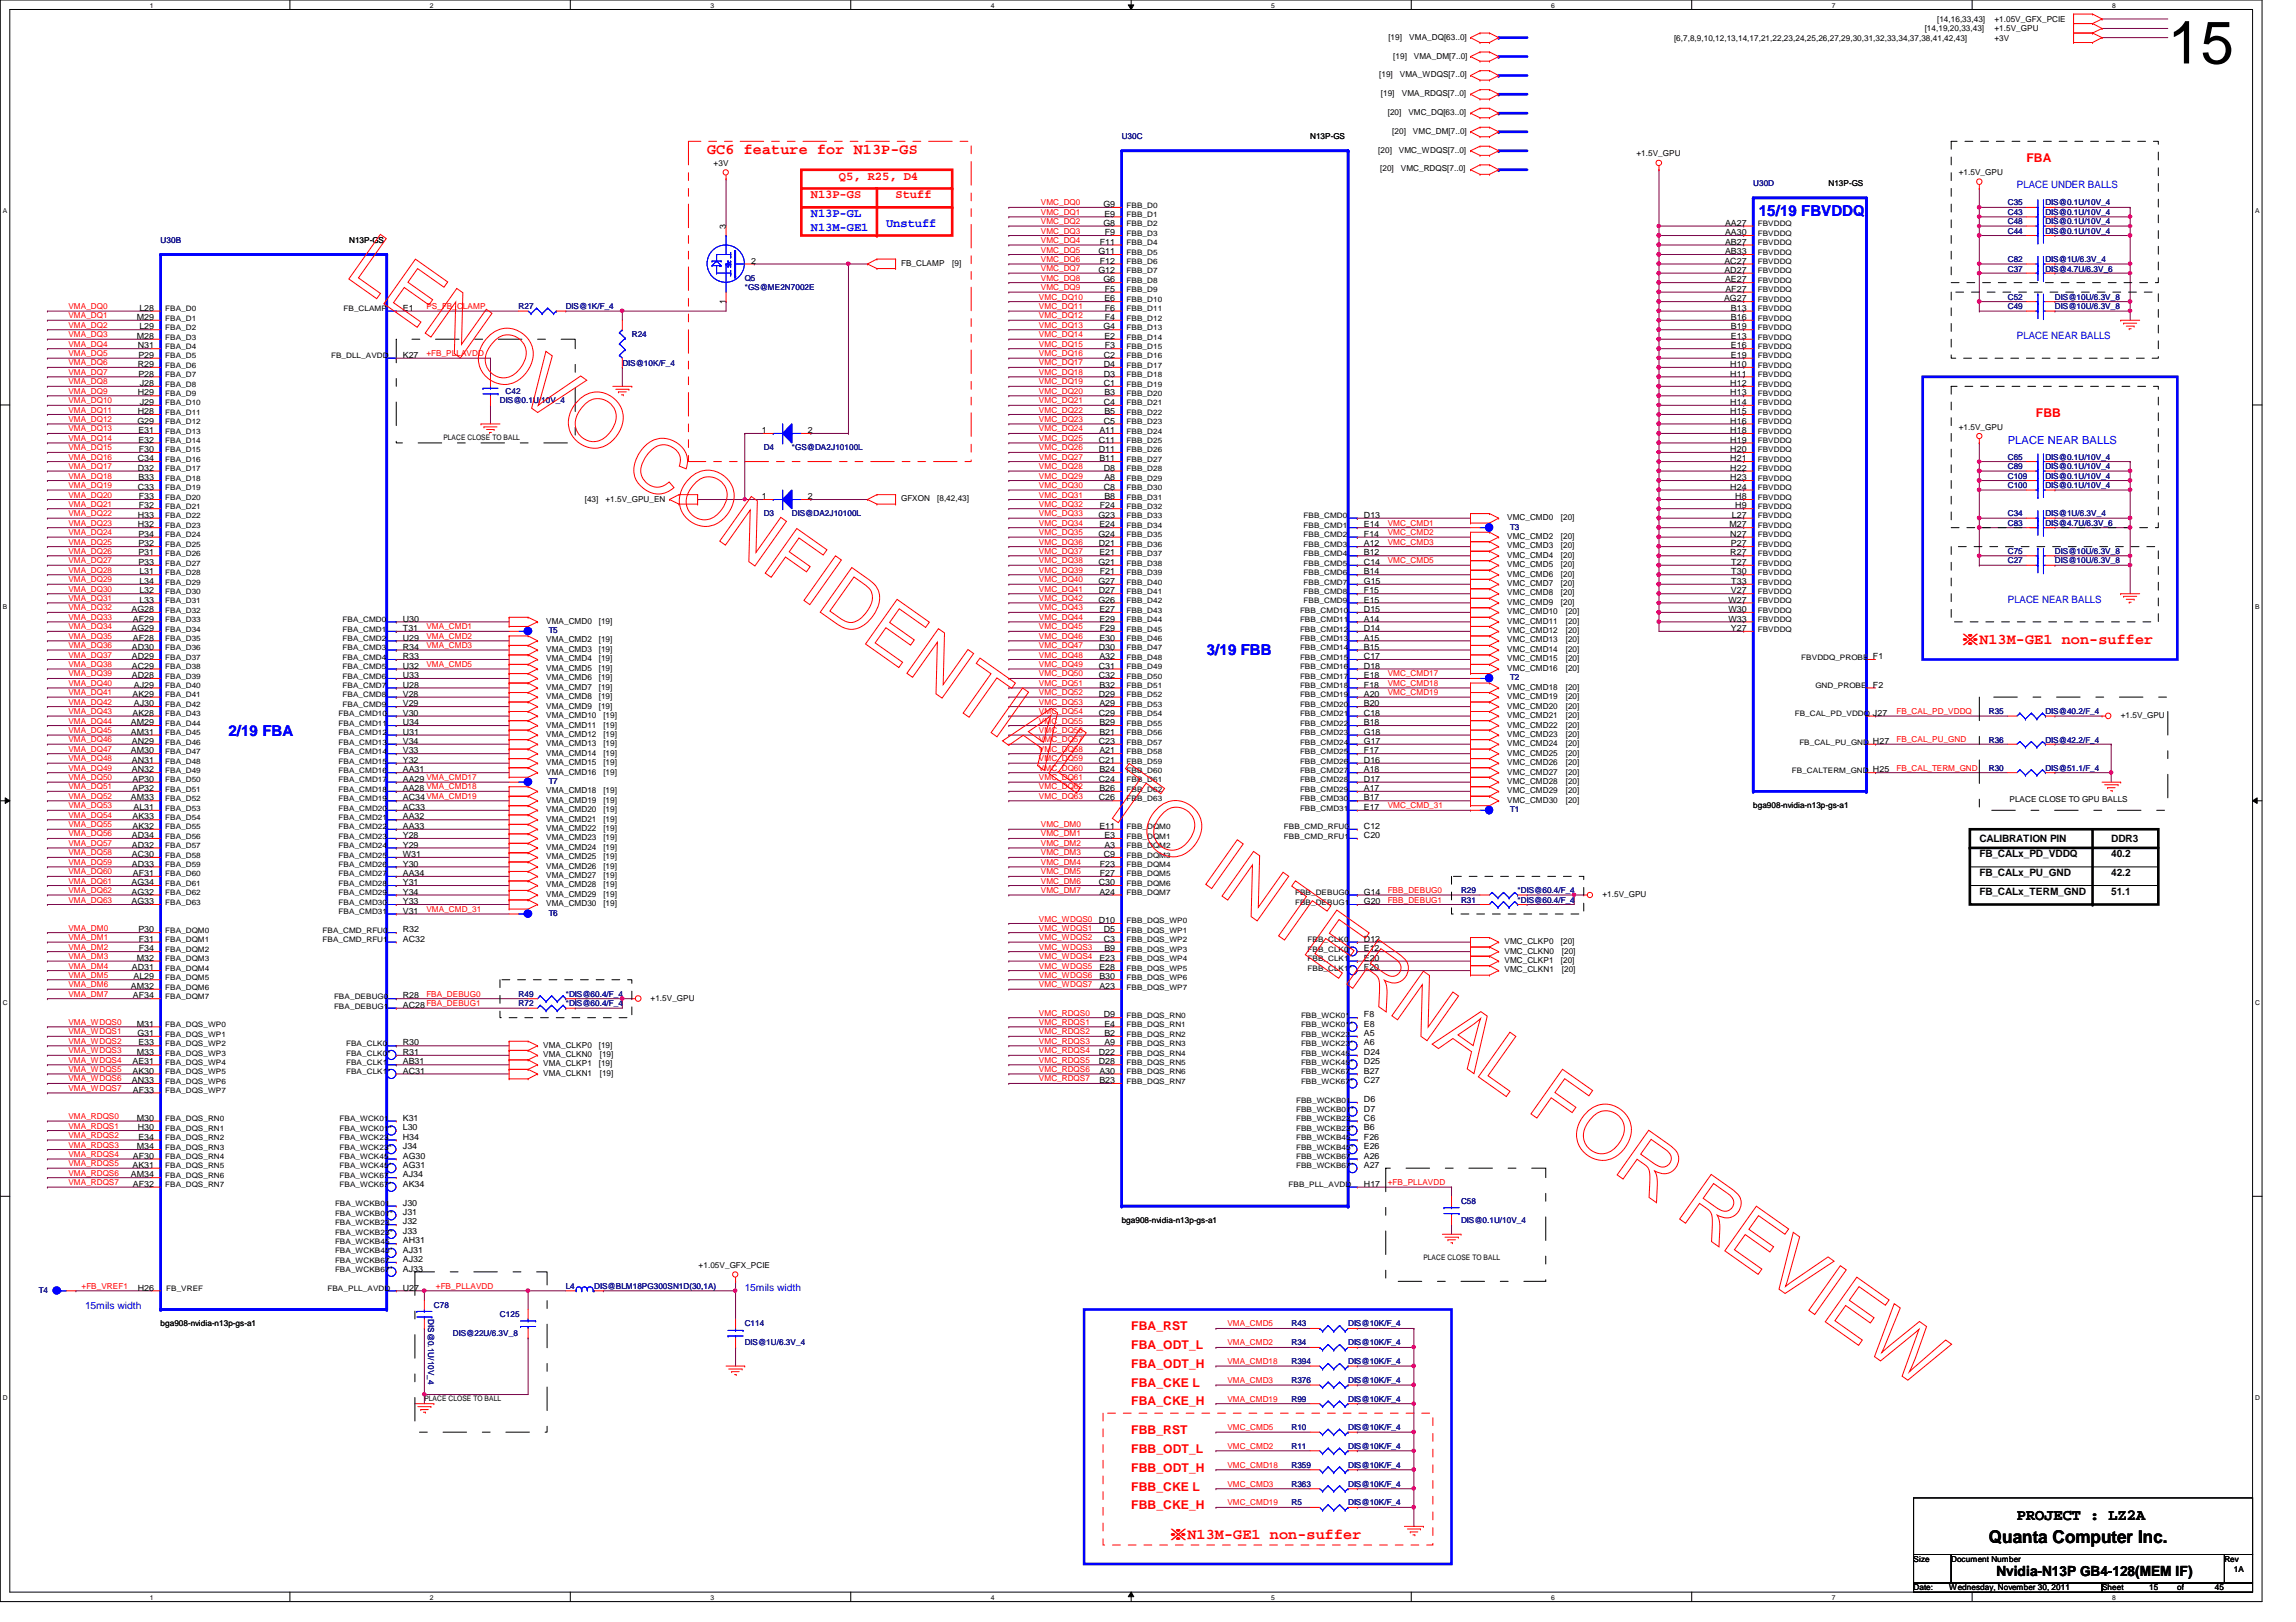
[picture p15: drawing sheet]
<svg xmlns="http://www.w3.org/2000/svg" width="297mm" height="210mm" viewBox="0 0 297 210" stroke-linecap="round" stroke-linejoin="round" font-family="sans-serif">
<defs><g id="words">
<text font-size="7.8" x="280.5" y="8.2">15</text>
<text font-size="2.3" x="257.3" y="199.6">Quanta Computer Inc.</text>
<text font-size="2" x="260.9" y="196.8">PROJECT : LZ2A</text>
<g font-size="1.9" fill="#f00">
<text x="91.5" y="19.9">GC6 feature for N13P-GS</text>
<text x="253.7" y="83.4">※N13M-GE1 non-suffer</text>
<text x="151.2" y="199.2">※N13M-GE1 non-suffer</text>
</g>
<g font-size="1.9" fill="#00f">
<text x="227.5" y="27.9">15/19 FBVDDQ</text>
<text x="156.1" y="84.8">3/19 FBB</text>
<text x="29.5" y="95.2">2/19 FBA</text>
</g>
<text font-size="1.8" x="258.3" y="204">Nvidia-N13P GB4-128(MEM IF)</text>
<g font-size="1.6" fill="#f00">
<text x="108.5" y="23.2">Q5, R25, D4</text>
<text x="262.2" y="21">FBA</text>
<text x="104.9" y="25.7">N13P-GS</text>
<text x="115.9" y="25.7">Stuff</text>
<text x="263.4" y="53.9">FBB</text>
<text x="146.3" y="172.2">FBA_RST</text>
<text x="146.3" y="174.6">FBA_ODT_L</text>
<text x="146.3" y="179.5">FBA_CKE L</text>
<text x="146.3" y="177">FBA_ODT_H</text>
<text x="146.3" y="181.8">FBA_CKE_H</text>
<text x="146.3" y="185.6">FBB_RST</text>
<text x="146.3" y="190.5">FBB_ODT_H</text>
<text x="146.3" y="188">FBB_ODT_L</text>
<text x="146.3" y="192.9">FBB_CKE L</text>
<text x="146.3" y="195.2">FBB_CKE_H</text>
</g>
<g font-size="1.6" fill="#00f">
<text x="104.9" y="28.1">N13P-GL</text>
<text x="104.9" y="29.8">N13M-GE1</text>
<text x="114.6" y="29.3">Unstuff</text>
</g>
<text font-size="1.4" fill="#00f" x="259.8" y="57.4">PLACE NEAR BALLS</text>
<g font-size="1.3" fill="#00f">
<text x="260.9" y="24.3">PLACE UNDER BALLS</text>
<text x="260.9" y="43.9">PLACE NEAR BALLS</text>
<text x="259.8" y="78">PLACE NEAR BALLS</text>
<text x="96.3" y="167">15mils width</text>
<text x="11" y="169.5">15mils width</text>
</g>
<g font-size="1.3">
<text x="256.1" y="111">FB_CALx_PD_VDDQ</text>
<text x="256.1" y="113.4">FB_CALx_PU_GND</text>
<text x="256.1" y="109">CALIBRATION PIN</text>
<text x="273.1" y="109">DDR3</text>
<text x="273.1" y="111">40.2</text>
<text x="273.1" y="113.4">42.2</text>
<text x="256.1" y="115.8">FB_CALx_TERM_GND</text>
<text x="273.1" y="115.8">51.1</text>
</g>
<g font-size="1.1">
<text x="179.6" y="5.1">[19]</text>
<text x="182.3" y="5.1">VMA_DQ[63..0]</text>
<text x="216.6" y="5.2">[6,7,8,9,10,12,13,14,17,21,22,23,24,25,26,27,29,30,31,32,33,34,37,38,41,42,43]</text>
<text x="249" y="4">[14,19,20,33,43]</text>
<text x="250.6" y="2.8">[14,16,33,43]</text>
<text x="258" y="2.8">+1.05V_GFX_PCIE</text>
<text x="258" y="4">+1.5V_GPU</text>
<text x="258" y="5.2">+3V</text>
<text x="178.4" y="10">[19]</text>
<text x="180.3" y="7.6">[19]</text>
<text x="181.1" y="10">VMA_WDQS[7..0]</text>
<text x="182.9" y="7.6">VMA_DM[7..0]</text>
<text x="178.6" y="12.4">[19]</text>
<text x="179.5" y="14.9">[20]</text>
<text x="180.1" y="17.3">[20]</text>
<text x="181.4" y="12.4">VMA_RDQS[7..0]</text>
<text x="182.2" y="14.9">VMC_DQ[63..0]</text>
<text x="182.8" y="17.3">VMC_DM[7..0]</text>
<text x="92.3" y="21.5">+3V</text>
<text x="169.5" y="18">N13P-GS</text>
<text x="178.3" y="19.8">[20]</text>
<text x="178.6" y="22.2">[20]</text>
<text x="181" y="19.8">VMC_WDQS[7..0]</text>
<text x="181.2" y="22.2">VMC_RDQS[7..0]</text>
<text x="211.7" y="20.2">+1.5V_GPU</text>
<text x="253.4" y="22.7">+1.5V_GPU</text>
<text x="93.9" y="29.6" transform="rotate(-90 93.9 29.6)">3</text>
<text x="142.7" y="29.2">G8</text>
<text x="142.7" y="26.8">G9</text>
<text x="142.9" y="28">E9</text>
<text x="223.2" y="29.2">AA27</text>
<text x="236.6" y="24.1">N13P-GS</text>
<text x="45.2" y="31.5">N13P-GS</text>
<text x="97.2" y="34.1">2</text>
<text x="116.6" y="34.4">FB_CLAMP</text>
<text x="123.2" y="34.4">[9]</text>
<text x="142.1" y="35.3">G12</text>
<text x="142.1" y="32.9">G11</text>
<text x="142.3" y="34.1">F12</text>
<text x="142.3" y="31.7">F11</text>
<text x="142.9" y="30.4">F9</text>
<text x="223.1" y="35.3">AD27</text>
<text x="223.1" y="34.1">AC27</text>
<text x="223.2" y="32.9">AB33</text>
<text x="223.2" y="31.7">AB27</text>
<text x="223.2" y="30.4">AA30</text>
<text x="17.7" y="41.4">M29</text>
<text x="18" y="40.2">L28</text>
<text x="52.1" y="40.2">E1</text>
<text x="93.9" y="39.3" transform="rotate(-90 93.9 39.3)">1</text>
<text x="142.7" y="36.5">G6</text>
<text x="142.9" y="39">E6</text>
<text x="142.9" y="41.4">F4</text>
<text x="142.9" y="40.2">F6</text>
<text x="142.9" y="37.8">F5</text>
<text x="223.1" y="39">AG27</text>
<text x="223.2" y="36.5">AE27</text>
<text x="223.2" y="37.8">AF27</text>
<text x="223.9" y="41.4">B16</text>
<text x="223.9" y="40.2">B13</text>
<text x="17.7" y="43.9">M28</text>
<text x="17.8" y="47.5">R29</text>
<text x="17.8" y="45.1">N31</text>
<text x="17.9" y="46.3">P29</text>
<text x="18" y="42.6">L29</text>
<text x="52.1" y="46.3">K27</text>
<text x="142.7" y="42.6">G4</text>
<text x="142.8" y="47.5">D4</text>
<text x="142.8" y="46.3">C2</text>
<text x="142.9" y="43.9">E2</text>
<text x="142.9" y="45.1">F3</text>
<text x="223.9" y="47.5">H10</text>
<text x="223.9" y="46.3">E19</text>
<text x="223.9" y="45.1">E16</text>
<text x="223.9" y="43.9">E13</text>
<text x="223.9" y="42.6">B19</text>
<text x="17.8" y="53.6">H28</text>
<text x="17.8" y="51.2">H29</text>
<text x="17.9" y="48.7">P28</text>
<text x="18.1" y="52.4">J29</text>
<text x="18.1" y="50">J28</text>
<text x="142.8" y="52.4">C4</text>
<text x="142.8" y="50">C1</text>
<text x="142.8" y="48.7">D3</text>
<text x="142.9" y="53.6">B5</text>
<text x="142.9" y="51.2">B3</text>
<text x="223.9" y="53.6">H15</text>
<text x="223.9" y="52.4">H14</text>
<text x="223.9" y="51.2">H13</text>
<text x="223.9" y="50">H12</text>
<text x="223.9" y="48.7">H11</text>
<text x="17.8" y="54.8">G29</text>
<text x="17.8" y="59.7">C34</text>
<text x="17.9" y="57.3">E32</text>
<text x="17.9" y="56">E31</text>
<text x="17.9" y="58.5">F30</text>
<text x="98.5" y="56">1</text>
<text x="104.5" y="56">2</text>
<text x="142.2" y="58.5">D11</text>
<text x="142.2" y="57.3">C11</text>
<text x="142.2" y="59.7">B11</text>
<text x="142.2" y="56">A11</text>
<text x="142.8" y="54.8">C5</text>
<text x="223.9" y="59.7">H21</text>
<text x="223.9" y="58.5">H20</text>
<text x="223.9" y="57.3">H19</text>
<text x="223.9" y="56">H18</text>
<text x="223.9" y="54.8">H16</text>
<text x="253.4" y="55.6">+1.5V_GPU</text>
<text x="17.8" y="63.4">C33</text>
<text x="17.8" y="60.9">D32</text>
<text x="17.9" y="62.1">B33</text>
<text x="17.9" y="65.8">F32</text>
<text x="17.9" y="64.6">F33</text>
<text x="75.6" y="65">[43]</text>
<text x="78.3" y="65">+1.5V_GPU_EN</text>
<text x="98.5" y="64.6">1</text>
<text x="104.5" y="64.6">2</text>
<text x="116.6" y="64.9">GFXON</text>
<text x="121.2" y="64.9">[8,42,43]</text>
<text x="142.3" y="65.8">F24</text>
<text x="142.8" y="63.4">C8</text>
<text x="142.8" y="60.9">D8</text>
<text x="142.9" y="64.6">B8</text>
<text x="142.9" y="62.1">A8</text>
<text x="223.9" y="63.4">H24</text>
<text x="223.9" y="62.1">H23</text>
<text x="223.9" y="60.9">H22</text>
<text x="224.5" y="65.8">H9</text>
<text x="224.5" y="64.6">H8</text>
<text x="17.8" y="68.2">H32</text>
<text x="17.8" y="67">H33</text>
<text x="17.9" y="71.9">P31</text>
<text x="17.9" y="70.7">P32</text>
<text x="17.9" y="69.5">P34</text>
<text x="142.1" y="69.5">G24</text>
<text x="142.1" y="67">G23</text>
<text x="142.2" y="70.7">D21</text>
<text x="142.2" y="71.9">E21</text>
<text x="142.2" y="68.2">E24</text>
<text x="176.4" y="71.9">B12</text>
<text x="176.4" y="70.7">A12</text>
<text x="176.4" y="69.5">F14</text>
<text x="176.4" y="68.2">E14</text>
<text x="176.4" y="67">D13</text>
<text x="195" y="67.3">VMC_CMD0</text>
<text x="195" y="69.8">VMC_CMD2</text>
<text x="195" y="71">VMC_CMD3</text>
<text x="201.9" y="67.3">[20]</text>
<text x="201.9" y="69.8">[20]</text>
<text x="201.9" y="71">[20]</text>
<text x="223.7" y="68.2">M27</text>
<text x="223.9" y="71.9">R27</text>
<text x="223.9" y="69.5">N27</text>
<text x="223.9" y="70.7">P27</text>
<text x="224.1" y="67">L27</text>
<text x="17.9" y="73.1">P33</text>
<text x="18" y="78">L33</text>
<text x="18" y="76.8">L32</text>
<text x="18" y="75.6">L34</text>
<text x="18" y="74.3">L31</text>
<text x="142.1" y="78">G26</text>
<text x="142.1" y="75.6">G27</text>
<text x="142.1" y="73.1">G21</text>
<text x="142.2" y="76.8">D27</text>
<text x="142.3" y="74.3">F21</text>
<text x="176.4" y="78">E15</text>
<text x="176.4" y="76.8">F15</text>
<text x="176.4" y="75.6">G15</text>
<text x="176.4" y="74.3">B14</text>
<text x="176.4" y="73.1">C14</text>
<text x="195" y="77">VMC_CMD8</text>
<text x="195" y="72.2">VMC_CMD4</text>
<text x="195" y="73.4">VMC_CMD5</text>
<text x="195" y="74.6">VMC_CMD6</text>
<text x="195" y="75.9">VMC_CMD7</text>
<text x="201.9" y="77">[20]</text>
<text x="201.9" y="72.2">[20]</text>
<text x="201.9" y="73.4">[20]</text>
<text x="201.9" y="74.6">[20]</text>
<text x="201.9" y="75.9">[20]</text>
<text x="223.6" y="78">W27</text>
<text x="223.9" y="76.8">V27</text>
<text x="224" y="75.6">T33</text>
<text x="224" y="74.3">T30</text>
<text x="224" y="73.1">T27</text>
<text x="17" y="81.7">AG29</text>
<text x="17" y="79.2">AG28</text>
<text x="17.2" y="82.9">AF28</text>
<text x="17.2" y="80.4">AF29</text>
<text x="52.1" y="82.9">U29</text>
<text x="52.1" y="81.7">T31</text>
<text x="52.1" y="80.4">U30</text>
<text x="70.7" y="80.7">VMA_CMD0</text>
<text x="70.7" y="83.1">VMA_CMD2</text>
<text x="77.5" y="80.7">[19]</text>
<text x="77.5" y="83.1">[19]</text>
<text x="142.2" y="82.9">E30</text>
<text x="142.2" y="80.4">E29</text>
<text x="142.2" y="79.2">E27</text>
<text x="142.3" y="81.7">F29</text>
<text x="176.4" y="82.9">A15</text>
<text x="176.4" y="81.7">D14</text>
<text x="176.4" y="80.4">A14</text>
<text x="176.4" y="79.2">D15</text>
<text x="195" y="78.3">VMC_CMD9</text>
<text x="195" y="79.5">VMC_CMD10</text>
<text x="195" y="82">VMC_CMD12</text>
<text x="195" y="83.1">VMC_CMD13</text>
<text x="195" y="80.7">VMC_CMD11</text>
<text x="201.9" y="78.3">[20]</text>
<text x="202.6" y="79.5">[20]</text>
<text x="202.6" y="82">[20]</text>
<text x="202.6" y="83.1">[20]</text>
<text x="202.6" y="80.7">[20]</text>
<text x="223.6" y="80.4">W33</text>
<text x="223.6" y="79.2">W30</text>
<text x="223.9" y="81.7">Y27</text>
<text x="17.1" y="87.8">AD28</text>
<text x="17.1" y="86.5">AC29</text>
<text x="17.1" y="85.3">AD29</text>
<text x="17.1" y="84.1">AD30</text>
<text x="17.3" y="89">AJ29</text>
<text x="52.1" y="89">U28</text>
<text x="52.1" y="87.8">U33</text>
<text x="52.1" y="86.5">U32</text>
<text x="52.1" y="85.3">R33</text>
<text x="52.1" y="84.1">R34</text>
<text x="70.7" y="84.4">VMA_CMD3</text>
<text x="70.7" y="85.6">VMA_CMD4</text>
<text x="70.7" y="86.8">VMA_CMD5</text>
<text x="70.7" y="88.1">VMA_CMD6</text>
<text x="70.7" y="89.2">VMA_CMD7</text>
<text x="77.5" y="84.4">[19]</text>
<text x="77.5" y="85.6">[19]</text>
<text x="77.5" y="86.8">[19]</text>
<text x="77.5" y="88.1">[19]</text>
<text x="77.5" y="89.2">[19]</text>
<text x="142.2" y="87.8">C32</text>
<text x="142.2" y="86.5">C31</text>
<text x="142.2" y="84.1">D30</text>
<text x="142.2" y="89">B32</text>
<text x="142.2" y="85.3">A32</text>
<text x="176.4" y="89">F18</text>
<text x="176.4" y="87.8">E18</text>
<text x="176.4" y="86.5">D18</text>
<text x="176.4" y="85.3">C17</text>
<text x="176.4" y="84.1">B15</text>
<text x="195" y="84.4">VMC_CMD14</text>
<text x="195" y="86.8">VMC_CMD16</text>
<text x="195" y="89.2">VMC_CMD18</text>
<text x="195" y="85.6">VMC_CMD15</text>
<text x="202.6" y="84.4">[20]</text>
<text x="202.6" y="86.8">[20]</text>
<text x="202.6" y="89.2">[20]</text>
<text x="202.6" y="85.6">[20]</text>
<text x="242.3" y="89">F2</text>
<text x="242.3" y="85.3">F1</text>
<text x="16.9" y="95.1">AM31</text>
<text x="16.9" y="93.9">AM29</text>
<text x="17.1" y="92.6">AK28</text>
<text x="17.1" y="90.2">AK29</text>
<text x="17.3" y="91.4">AJ30</text>
<text x="52.1" y="95.1">U31</text>
<text x="52.1" y="93.9">U34</text>
<text x="52.1" y="92.6">V30</text>
<text x="52.1" y="91.4">V29</text>
<text x="52.1" y="90.2">V28</text>
<text x="70.7" y="90.5">VMA_CMD8</text>
<text x="70.7" y="91.7">VMA_CMD9</text>
<text x="70.7" y="92.9">VMA_CMD10</text>
<text x="70.7" y="95.3">VMA_CMD12</text>
<text x="70.7" y="94.1">VMA_CMD11</text>
<text x="77.5" y="90.5">[19]</text>
<text x="77.5" y="91.7">[19]</text>
<text x="78.1" y="92.9">[19]</text>
<text x="78.1" y="95.3">[19]</text>
<text x="78.1" y="94.1">[19]</text>
<text x="142.2" y="92.6">C29</text>
<text x="142.2" y="90.2">D29</text>
<text x="142.2" y="95.1">B21</text>
<text x="142.2" y="93.9">B29</text>
<text x="142.2" y="91.4">A29</text>
<text x="176.4" y="95.1">G18</text>
<text x="176.4" y="93.9">B18</text>
<text x="176.4" y="92.6">C18</text>
<text x="176.4" y="91.4">B20</text>
<text x="176.4" y="90.2">A20</text>
<text x="195" y="90.5">VMC_CMD19</text>
<text x="195" y="94.1">VMC_CMD22</text>
<text x="195" y="95.3">VMC_CMD23</text>
<text x="195" y="91.7">VMC_CMD20</text>
<text x="195" y="92.9">VMC_CMD21</text>
<text x="202.6" y="90.5">[20]</text>
<text x="202.6" y="94.1">[20]</text>
<text x="202.6" y="95.3">[20]</text>
<text x="202.6" y="91.7">[20]</text>
<text x="202.6" y="92.9">[20]</text>
<text x="274.4" y="92.9">+1.5V_GPU</text>
<text x="16.9" y="97.5">AM30</text>
<text x="17.1" y="99.9">AN32</text>
<text x="17.1" y="98.7">AN31</text>
<text x="17.1" y="96.3">AN29</text>
<text x="17.1" y="101.2">AP30</text>
<text x="52.1" y="101.2">AA29 VMA_CMD17</text>
<text x="52.1" y="99.9">AA31</text>
<text x="52.1" y="98.7">Y32</text>
<text x="52.1" y="97.5">V33</text>
<text x="52.1" y="96.3">V34</text>
<text x="70.7" y="96.6">VMA_CMD13</text>
<text x="70.7" y="97.8">VMA_CMD14</text>
<text x="70.7" y="100.2">VMA_CMD16</text>
<text x="70.7" y="99">VMA_CMD15</text>
<text x="78.1" y="96.6">[19]</text>
<text x="78.1" y="97.8">[19]</text>
<text x="78.1" y="100.2">[19]</text>
<text x="78.1" y="99">[19]</text>
<text x="142.2" y="101.2">C24</text>
<text x="142.2" y="98.7">C21</text>
<text x="142.2" y="96.3">C23</text>
<text x="142.2" y="99.9">B24</text>
<text x="142.2" y="97.5">A21</text>
<text x="176.4" y="101.2">D17</text>
<text x="176.4" y="99.9">A18</text>
<text x="176.4" y="98.7">D16</text>
<text x="176.4" y="97.5">F17</text>
<text x="176.4" y="96.3">G17</text>
<text x="195" y="97.8">VMC_CMD25</text>
<text x="195" y="99">VMC_CMD26</text>
<text x="195" y="100.2">VMC_CMD27</text>
<text x="195" y="101.4">VMC_CMD28</text>
<text x="195" y="96.6">VMC_CMD24</text>
<text x="202.6" y="97.8">[20]</text>
<text x="202.6" y="99">[20]</text>
<text x="202.6" y="100.2">[20]</text>
<text x="202.6" y="101.4">[20]</text>
<text x="202.6" y="96.6">[20]</text>
<text x="242.3" y="99.9">H25</text>
<text x="16.9" y="103.6">AM33</text>
<text x="17.1" y="107.3">AK32</text>
<text x="17.1" y="106">AK33</text>
<text x="17.1" y="102.4">AP32</text>
<text x="17.3" y="104.8">AL31</text>
<text x="52.1" y="107.3">AA33</text>
<text x="52.1" y="106">AA32</text>
<text x="52.1" y="104.8">AC33</text>
<text x="52.1" y="103.6">AC34VMA_CMD19</text>
<text x="52.1" y="102.4">AA28 VMA_CMD18</text>
<text x="70.7" y="102.7">VMA_CMD18</text>
<text x="70.7" y="103.9">VMA_CMD19</text>
<text x="70.7" y="107.5">VMA_CMD22</text>
<text x="70.7" y="105.1">VMA_CMD20</text>
<text x="70.7" y="106.3">VMA_CMD21</text>
<text x="78.1" y="102.7">[19]</text>
<text x="78.1" y="103.9">[19]</text>
<text x="78.1" y="107.5">[19]</text>
<text x="78.1" y="105.1">[19]</text>
<text x="78.1" y="106.3">[19]</text>
<text x="142.2" y="103.6">C26</text>
<text x="142.2" y="107.3">E11</text>
<text x="142.2" y="102.4">B26</text>
<text x="176.4" y="107.3">C12</text>
<text x="176.4" y="104.8">E17</text>
<text x="176.4" y="103.6">B17</text>
<text x="176.4" y="102.4">A17</text>
<text x="195" y="103.9">VMC_CMD30</text>
<text x="195" y="102.7">VMC_CMD29</text>
<text x="202.6" y="103.9">[20]</text>
<text x="202.6" y="102.7">[20]</text>
<text x="226.8" y="104.6">bga908-nvidia-n13p-gs-a1</text>
<text x="260" y="103.8">PLACE CLOSE TO GPU BALLS</text>
<text x="17.1" y="112.1">AD33</text>
<text x="17.1" y="110.9">AC30</text>
<text x="17.1" y="109.7">AD32</text>
<text x="17.1" y="108.5">AD34</text>
<text x="17.2" y="113.4">AF31</text>
<text x="52.1" y="113.4">AA34</text>
<text x="52.1" y="112.1">Y30</text>
<text x="52.1" y="110.9">W31</text>
<text x="52.1" y="109.7">Y29</text>
<text x="52.1" y="108.5">Y28</text>
<text x="70.7" y="111.2">VMA_CMD25</text>
<text x="70.7" y="112.4">VMA_CMD26</text>
<text x="70.7" y="113.6">VMA_CMD27</text>
<text x="70.7" y="108.8">VMA_CMD23</text>
<text x="70.7" y="110">VMA_CMD24</text>
<text x="78.1" y="111.2">[19]</text>
<text x="78.1" y="112.4">[19]</text>
<text x="78.1" y="113.6">[19]</text>
<text x="78.1" y="108.8">[19]</text>
<text x="78.1" y="110">[19]</text>
<text x="142.3" y="113.4">F27</text>
<text x="142.3" y="112.1">F23</text>
<text x="142.8" y="110.9">C9</text>
<text x="142.9" y="109.7">A3</text>
<text x="142.9" y="108.5">E3</text>
<text x="176.4" y="108.5">C20</text>
<text x="17" y="117">AG33</text>
<text x="17" y="115.8">AG32</text>
<text x="17" y="114.6">AG34</text>
<text x="52.1" y="118.2">V31</text>
<text x="52.1" y="117">Y33</text>
<text x="52.1" y="115.8">Y34</text>
<text x="52.1" y="114.6">Y31</text>
<text x="70.7" y="117.3">VMA_CMD30</text>
<text x="70.7" y="114.9">VMA_CMD28</text>
<text x="70.7" y="116.1">VMA_CMD29</text>
<text x="78.1" y="117.3">[19]</text>
<text x="78.1" y="114.9">[19]</text>
<text x="78.1" y="116.1">[19]</text>
<text x="142.2" y="119.5">D10</text>
<text x="142.2" y="114.6">C30</text>
<text x="142.2" y="115.8">A24</text>
<text x="176.4" y="117">G20</text>
<text x="176.4" y="115.8">G14</text>
<text x="207.3" y="116.1">+1.5V_GPU</text>
<text x="17.1" y="125.6">AD31</text>
<text x="17.7" y="124.3">M32</text>
<text x="17.9" y="120.6">P30</text>
<text x="17.9" y="123.1">F34</text>
<text x="17.9" y="121.9">F31</text>
<text x="52.1" y="121.9">AC32</text>
<text x="52.1" y="120.6">R32</text>
<text x="142.2" y="125.6">E28</text>
<text x="142.2" y="124.3">E23</text>
<text x="142.8" y="121.9">C3</text>
<text x="142.8" y="120.6">D5</text>
<text x="142.9" y="123.1">B9</text>
<text x="176.4" y="125.6">F20</text>
<text x="176.4" y="124.3">E20</text>
<text x="176.4" y="123.1">E12</text>
<text x="176.4" y="121.9">D12</text>
<text x="194.6" y="124.6">VMC_CLKP1</text>
<text x="194.6" y="123.4">VMC_CLKN0</text>
<text x="194.6" y="122.2">VMC_CLKP0</text>
<text x="194.6" y="125.8">VMC_CLKN1</text>
<text x="201.9" y="124.6">[20]</text>
<text x="201.9" y="122.2">[20]</text>
<text x="202.1" y="123.4">[20]</text>
<text x="202.1" y="125.8">[20]</text>
<text x="16.9" y="128">AM32</text>
<text x="17.2" y="129.2">AF34</text>
<text x="17.3" y="126.7">AL29</text>
<text x="52.1" y="130.4">AC28FBA_DEBUG1</text>
<text x="52.1" y="129.2">R28</text>
<text x="84.2" y="129.5">+1.5V_GPU</text>
<text x="142.2" y="128">A23</text>
<text x="142.2" y="126.7">B30</text>
<text x="142.8" y="131.7">D9</text>
<text x="176.4" y="131.7">F8</text>
<text x="17.1" y="137.8">AE31</text>
<text x="17.7" y="136.5">M33</text>
<text x="17.7" y="132.8">M31</text>
<text x="17.8" y="134.1">G31</text>
<text x="17.9" y="135.3">E33</text>
<text x="52.1" y="137.8">AB31</text>
<text x="52.1" y="136.5">R31</text>
<text x="52.1" y="135.3">R30</text>
<text x="70.3" y="136.8">VMA_CLKN0</text>
<text x="70.3" y="135.6">VMA_CLKP0</text>
<text x="77.5" y="135.6">[19]</text>
<text x="77.6" y="136.8">[19]</text>
<text x="142.2" y="137.8">D28</text>
<text x="142.2" y="136.5">D22</text>
<text x="142.9" y="135.3">A9</text>
<text x="142.9" y="134.1">B2</text>
<text x="142.9" y="132.8">E4</text>
<text x="176.4" y="137.8">D25</text>
<text x="176.4" y="136.5">D24</text>
<text x="176.4" y="135.3">A6</text>
<text x="176.4" y="134.1">A5</text>
<text x="176.4" y="132.8">E8</text>
<text x="17.1" y="140.2">AN33</text>
<text x="17.1" y="138.9">AK30</text>
<text x="17.2" y="141.4">AF33</text>
<text x="52.1" y="138.9">AC31</text>
<text x="70.3" y="138">VMA_CLKP1</text>
<text x="70.3" y="139.2">VMA_CLKN1</text>
<text x="77.5" y="138">[19]</text>
<text x="77.6" y="139.2">[19]</text>
<text x="142.2" y="140.2">B23</text>
<text x="142.2" y="138.9">A30</text>
<text x="176.4" y="143.8">D7</text>
<text x="176.4" y="142.6">D6</text>
<text x="176.4" y="140.2">C27</text>
<text x="176.4" y="138.9">B27</text>
<text x="17.2" y="149.9">AF30</text>
<text x="17.7" y="148.7">M34</text>
<text x="17.7" y="145">M30</text>
<text x="17.8" y="146.3">H30</text>
<text x="17.9" y="147.5">E34</text>
<text x="52.1" y="149.9">AG30</text>
<text x="52.1" y="148.7">J34</text>
<text x="52.1" y="147.5">H34</text>
<text x="52.1" y="146.3">L30</text>
<text x="52.1" y="145">K31</text>
<text x="176.4" y="149.9">A26</text>
<text x="176.4" y="148.7">E26</text>
<text x="176.4" y="147.5">F26</text>
<text x="176.4" y="146.3">B6</text>
<text x="176.4" y="145">C6</text>
<text x="16.9" y="152.4">AM34</text>
<text x="17.1" y="151.1">AK31</text>
<text x="17.2" y="153.6">AF32</text>
<text x="52.1" y="153.6">AK34</text>
<text x="52.1" y="152.4">AJ34</text>
<text x="52.1" y="151.1">AG31</text>
<text x="176.4" y="153.6">H17</text>
<text x="176.4" y="151.1">A27</text>
<text x="52.1" y="160.9">AH31</text>
<text x="52.1" y="159.7">J33</text>
<text x="52.1" y="158.5">J32</text>
<text x="52.1" y="157.2">J31</text>
<text x="52.1" y="156">J30</text>
<text x="145.1" y="158.2">bga908-nvidia-n13p-gs-a1</text>
<text x="17.8" y="167">H26</text>
<text x="52.1" y="167">U27</text>
<text x="52.1" y="164.5">AJ33</text>
<text x="52.1" y="163.3">AJ32</text>
<text x="52.1" y="162.1">AJ31</text>
<text x="90.4" y="164.1">+1.05V_GFX_PCIE</text>
<text x="20.8" y="171.7">bga908-nvidia-n13p-gs-a1</text>
<text x="247.6" y="202.1">Size</text>
<text x="252.4" y="202.1">Document Number</text>
<text x="287.8" y="202.1">Rev</text>
<text x="289" y="203.4">1A</text>
<text x="247.6" y="205.8">Date:</text>
<text x="252.2" y="205.8">Wednesday, November 30, 2011</text>
<text x="271.9" y="205.8">Sheet</text>
<text x="278" y="205.8">15</text>
<text x="281.7" y="205.8">of</text>
<text x="286.6" y="205.8">45</text>
</g>
<g font-size="1.1" fill="#000080">
<text x="145.1" y="18">U30C</text>
<text x="226.8" y="24.1">U30D</text>
<text x="259.8" y="29">C48</text>
<text x="259.8" y="27.8">C43</text>
<text x="259.8" y="26.6">C35</text>
<text x="264.6" y="29">DIS@0.1U/10V_4</text>
<text x="264.6" y="27.8">DIS@0.1U/10V_4</text>
<text x="264.6" y="26.6">DIS@0.1U/10V_4</text>
<text x="20.8" y="31.5">U30B</text>
<text x="259.8" y="30.2">C44</text>
<text x="259.8" y="35.1">C37</text>
<text x="259.8" y="33.9">C82</text>
<text x="264.6" y="30.2">DIS@0.1U/10V_4</text>
<text x="264.6" y="35.1">DIS@4.7U/6.3V_6</text>
<text x="264.6" y="33.9">DIS@1U/6.3V_4</text>
<text x="67.1" y="40">R27</text>
<text x="73.2" y="40">DIS@1K/F_4</text>
<text x="96.3" y="36.3">Q5</text>
<text x="96.3" y="37.5">*GS@ME2N7002E</text>
<text x="259.8" y="40">C49</text>
<text x="259.8" y="38.8">C52</text>
<text x="265.9" y="40">DIS@10U/6.3V_8</text>
<text x="265.9" y="38.8">DIS@10U/6.3V_8</text>
<text x="80.5" y="47.3">DIS@10K/F_4</text>
<text x="81.7" y="43.6">R24</text>
<text x="64.7" y="52.2">DIS@0.1U/10V_4</text>
<text x="65.4" y="51">C42</text>
<text x="98.8" y="58.3">D4</text>
<text x="102.4" y="58.3">*GS@DA2J10100L</text>
<text x="259.8" y="59.5">C65</text>
<text x="264.6" y="59.5">DIS@0.1U/10V_4</text>
<text x="259.8" y="61.9">C109</text>
<text x="259.8" y="60.7">C89</text>
<text x="259.8" y="63.2">C100</text>
<text x="264.6" y="61.9">DIS@0.1U/10V_4</text>
<text x="264.6" y="60.7">DIS@0.1U/10V_4</text>
<text x="264.6" y="63.2">DIS@0.1U/10V_4</text>
<text x="98.8" y="66.8">D3</text>
<text x="102.4" y="66.8">DIS@DA2J10100L</text>
<text x="195.4" y="68.5">T3</text>
<text x="259.8" y="66.8">C34</text>
<text x="259.8" y="71.7">C75</text>
<text x="259.8" y="68">C83</text>
<text x="264.6" y="66.8">DIS@1U/6.3V_4</text>
<text x="264.6" y="68">DIS@4.7U/6.3V_6</text>
<text x="265.9" y="71.7">DIS@10U/6.3V_8</text>
<text x="259.8" y="72.9">C27</text>
<text x="265.9" y="72.9">DIS@10U/6.3V_8</text>
<text x="71" y="82">T5</text>
<text x="195.4" y="88.1">T2</text>
<text x="257.3" y="92.4">R35</text>
<text x="264.6" y="92.4">DIS@40.2/F_4</text>
<text x="71" y="101.4">T7</text>
<text x="257.3" y="99.7">R30</text>
<text x="257.3" y="96.1">R36</text>
<text x="264.6" y="99.7">DIS@51.1/F_4</text>
<text x="264.6" y="96.1">DIS@42.2/F_4</text>
<text x="195.4" y="105.1">T1</text>
<text x="71" y="118.5">T6</text>
<text x="189" y="115.6">R29</text>
<text x="189" y="116.8">R31</text>
<text x="196.3" y="115.6">*DIS@60.4/F_4</text>
<text x="196.3" y="116.8">*DIS@60.4/F_4</text>
<text x="67.1" y="130.2">R72</text>
<text x="67.1" y="129">R49</text>
<text x="73.2" y="130.2">*DIS@60.4/F_4</text>
<text x="73.2" y="129">*DIS@60.4/F_4</text>
<text x="189" y="155.8">C58</text>
<text x="189" y="158.2">DIS@0.1U/10V_4</text>
<text x="5" y="167.3">T4</text>
<text x="73.2" y="166.8">L4</text>
<text x="76.9" y="166.8">DIS@BLM18PG300SN1D(30,1A)</text>
<text x="55.4" y="170.7" transform="rotate(90 55.4 170.7)">DIS@0.1U/10V_4</text>
<text x="56.1" y="169.2">C78</text>
<text x="58.6" y="172.9">DIS@22U/6.3V_8</text>
<text x="64.7" y="170.4">C125</text>
<text x="96.3" y="171.7">C114</text>
<text x="167.1" y="171.7">R43</text>
<text x="174.4" y="171.7">DIS@10K/F_4</text>
<text x="96.3" y="174.1">DIS@1U/6.3V_4</text>
<text x="167.1" y="176.5">R394</text>
<text x="167.1" y="174.1">R34</text>
<text x="167.1" y="179">R376</text>
<text x="174.4" y="176.5">DIS@10K/F_4</text>
<text x="174.4" y="179">DIS@10K/F_4</text>
<text x="174.4" y="174.1">DIS@10K/F_4</text>
<text x="167.1" y="185.1">R10</text>
<text x="167.1" y="181.4">R99</text>
<text x="174.4" y="185.1">DIS@10K/F_4</text>
<text x="174.4" y="181.4">DIS@10K/F_4</text>
<text x="167.1" y="189.9">R359</text>
<text x="167.1" y="187.5">R11</text>
<text x="174.4" y="189.9">DIS@10K/F_4</text>
<text x="174.4" y="187.5">DIS@10K/F_4</text>
<text x="167.1" y="194.8">R5</text>
<text x="167.1" y="192.4">R363</text>
<text x="174.4" y="192.4">DIS@10K/F_4</text>
<text x="174.4" y="194.8">DIS@10K/F_4</text>
</g>
<g font-size="1.1" fill="#f00">
<text x="134.7" y="27.8">VMC_DQ1</text>
<text x="134.7" y="29">VMC_DQ2</text>
<text x="134.7" y="26.6">VMC_DQ0</text>
<text x="134.7" y="30.2">VMC_DQ3</text>
<text x="134.7" y="31.5">VMC_DQ4</text>
<text x="134.7" y="33.9">VMC_DQ6</text>
<text x="134.7" y="32.7">VMC_DQ5</text>
<text x="134.7" y="35.1">VMC_DQ7</text>
<text x="8.8" y="41.2">VMA_DQ1</text>
<text x="8.8" y="40">VMA_DQ0</text>
<text x="55.2" y="40">PS_FB_CLAMP</text>
<text x="134.4" y="40">VMC_DQ11</text>
<text x="134.4" y="38.8">VMC_DQ10</text>
<text x="134.4" y="41.2">VMC_DQ12</text>
<text x="134.7" y="37.5">VMC_DQ9</text>
<text x="134.7" y="36.3">VMC_DQ8</text>
<text x="8.8" y="47.3">VMA_DQ6</text>
<text x="8.8" y="43.6">VMA_DQ3</text>
<text x="8.8" y="44.9">VMA_DQ4</text>
<text x="8.8" y="42.4">VMA_DQ2</text>
<text x="8.8" y="46.1">VMA_DQ5</text>
<text x="55.2" y="46.1">+FB_PLLAVDD</text>
<text x="134.4" y="47.3">VMC_DQ17</text>
<text x="134.4" y="46.1">VMC_DQ16</text>
<text x="134.4" y="43.6">VMC_DQ14</text>
<text x="134.4" y="44.9">VMC_DQ15</text>
<text x="134.4" y="42.4">VMC_DQ13</text>
<text x="8.8" y="48.5">VMA_DQ7</text>
<text x="8.8" y="53.4">VMA_DQ11</text>
<text x="8.8" y="51">VMA_DQ9</text>
<text x="8.8" y="49.7">VMA_DQ8</text>
<text x="8.8" y="52.2">VMA_DQ10</text>
<text x="134.4" y="48.5">VMC_DQ18</text>
<text x="134.4" y="53.4">VMC_DQ22</text>
<text x="134.4" y="52.2">VMC_DQ21</text>
<text x="134.4" y="49.7">VMC_DQ19</text>
<text x="134.4" y="51">VMC_DQ20</text>
<text x="8.8" y="59.5">VMA_DQ16</text>
<text x="8.8" y="54.6">VMA_DQ12</text>
<text x="8.8" y="58.3">VMA_DQ15</text>
<text x="8.8" y="57.1">VMA_DQ14</text>
<text x="8.8" y="55.8">VMA_DQ13</text>
<text x="134.4" y="54.6">VMC_DQ23</text>
<text x="134.4" y="55.8">VMC_DQ24</text>
<text x="134.4" y="57.1">VMC_DQ25</text>
<text x="134.4" y="59.5">VMC_DQ27</text>
<text x="134.4" y="58.3">VMC_DQ26</text>
<text x="8.8" y="65.6">VMA_DQ21</text>
<text x="8.8" y="64.4">VMA_DQ20</text>
<text x="8.8" y="61.9">VMA_DQ18</text>
<text x="8.8" y="63.2">VMA_DQ19</text>
<text x="8.8" y="60.7">VMA_DQ17</text>
<text x="134.4" y="64.4">VMC_DQ31</text>
<text x="134.4" y="60.7">VMC_DQ28</text>
<text x="134.4" y="63.2">VMC_DQ30</text>
<text x="134.4" y="61.9">VMC_DQ29</text>
<text x="134.4" y="65.6">VMC_DQ32</text>
<text x="8.8" y="69.3">VMA_DQ24</text>
<text x="8.8" y="71.7">VMA_DQ26</text>
<text x="8.8" y="70.5">VMA_DQ25</text>
<text x="8.8" y="68">VMA_DQ23</text>
<text x="8.8" y="66.8">VMA_DQ22</text>
<text x="134.4" y="70.5">VMC_DQ36</text>
<text x="134.4" y="71.7">VMC_DQ37</text>
<text x="134.4" y="66.8">VMC_DQ33</text>
<text x="134.4" y="69.3">VMC_DQ35</text>
<text x="134.4" y="68">VMC_DQ34</text>
<text x="179.5" y="68">VMC_CMD1</text>
<text x="179.5" y="70.5">VMC_CMD3</text>
<text x="179.5" y="69.3">VMC_CMD2</text>
<text x="8.8" y="77.8">VMA_DQ31</text>
<text x="8.8" y="76.6">VMA_DQ30</text>
<text x="8.8" y="75.4">VMA_DQ29</text>
<text x="8.8" y="72.9">VMA_DQ27</text>
<text x="8.8" y="74.1">VMA_DQ28</text>
<text x="134.4" y="72.9">VMC_DQ38</text>
<text x="134.4" y="74.1">VMC_DQ39</text>
<text x="134.4" y="77.8">VMC_DQ42</text>
<text x="134.4" y="76.6">VMC_DQ41</text>
<text x="134.4" y="75.4">VMC_DQ40</text>
<text x="179.5" y="72.9">VMC_CMD5</text>
<text x="8.8" y="81.4">VMA_DQ34</text>
<text x="8.8" y="82.7">VMA_DQ35</text>
<text x="8.8" y="79">VMA_DQ32</text>
<text x="8.8" y="80.2">VMA_DQ33</text>
<text x="8.8" y="83.9">VMA_DQ36</text>
<text x="55.2" y="81.4">VMA_CMD1</text>
<text x="55.2" y="83.9">VMA_CMD3</text>
<text x="55.2" y="82.7">VMA_CMD2</text>
<text x="134.4" y="83.9">VMC_DQ47</text>
<text x="134.4" y="81.4">VMC_DQ45</text>
<text x="134.4" y="82.7">VMC_DQ46</text>
<text x="134.4" y="79">VMC_DQ43</text>
<text x="134.4" y="80.2">VMC_DQ44</text>
<text x="8.8" y="87.5">VMA_DQ39</text>
<text x="8.8" y="85.1">VMA_DQ37</text>
<text x="8.8" y="86.3">VMA_DQ38</text>
<text x="8.8" y="88.8">VMA_DQ40</text>
<text x="8.8" y="90">VMA_DQ41</text>
<text x="55.2" y="86.3">VMA_CMD5</text>
<text x="134.4" y="85.1">VMC_DQ48</text>
<text x="134.4" y="87.5">VMC_DQ50</text>
<text x="134.4" y="88.8">VMC_DQ51</text>
<text x="134.4" y="86.3">VMC_DQ49</text>
<text x="134.4" y="90">VMC_DQ52</text>
<text x="179.5" y="87.5">VMC_CMD17</text>
<text x="179.5" y="90">VMC_CMD19</text>
<text x="179.5" y="88.8">VMC_CMD18</text>
<text x="8.8" y="92.4">VMA_DQ43</text>
<text x="8.8" y="94.9">VMA_DQ45</text>
<text x="8.8" y="91.2">VMA_DQ42</text>
<text x="8.8" y="93.6">VMA_DQ44</text>
<text x="134.4" y="94.9">VMC_DQ56</text>
<text x="134.4" y="91.2">VMC_DQ53</text>
<text x="134.4" y="93.6">VMC_DQ55</text>
<text x="134.4" y="92.4">VMC_DQ54</text>
<text x="245.4" y="92.4">FB_CAL_PD_VDDQ</text>
<text x="8.8" y="97.3">VMA_DQ47</text>
<text x="8.8" y="96.1">VMA_DQ46</text>
<text x="8.8" y="98.5">VMA_DQ48</text>
<text x="8.8" y="99.7">VMA_DQ49</text>
<text x="8.8" y="101">VMA_DQ50</text>
<text x="134.4" y="101">VMC_DQ61</text>
<text x="134.4" y="99.7">VMC_DQ60</text>
<text x="134.4" y="98.5">VMC_DQ59</text>
<text x="134.4" y="96.1">VMC_DQ57</text>
<text x="134.4" y="97.3">VMC_DQ58</text>
<text x="245.4" y="99.7">FB_CAL_TERM_GND</text>
<text x="245.4" y="96.1">FB_CAL_PU_GND</text>
<text x="8.8" y="102.2">VMA_DQ51</text>
<text x="8.8" y="107.1">VMA_DQ55</text>
<text x="8.8" y="105.8">VMA_DQ54</text>
<text x="8.8" y="103.4">VMA_DQ52</text>
<text x="8.8" y="104.6">VMA_DQ53</text>
<text x="134.4" y="103.4">VMC_DQ63</text>
<text x="134.4" y="102.2">VMC_DQ62</text>
<text x="134.7" y="107.1">VMC_DM0</text>
<text x="179.5" y="104.6">VMC_CMD_31</text>
<text x="8.8" y="108.2">VMA_DQ56</text>
<text x="8.8" y="109.5">VMA_DQ57</text>
<text x="8.8" y="111.9">VMA_DQ59</text>
<text x="8.8" y="110.7">VMA_DQ58</text>
<text x="8.8" y="113.2">VMA_DQ60</text>
<text x="134.7" y="109.5">VMC_DM2</text>
<text x="134.7" y="108.2">VMC_DM1</text>
<text x="134.7" y="110.7">VMC_DM3</text>
<text x="134.7" y="111.9">VMC_DM4</text>
<text x="134.7" y="113.2">VMC_DM5</text>
<text x="8.8" y="115.6">VMA_DQ62</text>
<text x="8.8" y="114.3">VMA_DQ61</text>
<text x="8.8" y="116.8">VMA_DQ63</text>
<text x="55.2" y="118">VMA_CMD_31</text>
<text x="134.4" y="119.3">VMC_WDQS0</text>
<text x="134.7" y="115.6">VMC_DM7</text>
<text x="134.7" y="114.3">VMC_DM6</text>
<text x="179.5" y="116.8">FBB_DEBUG1</text>
<text x="179.5" y="115.6">FBB_DEBUG0</text>
<text x="8.8" y="124.1">VMA_DM3</text>
<text x="8.8" y="120.4">VMA_DM0</text>
<text x="8.8" y="122.9">VMA_DM2</text>
<text x="8.8" y="121.7">VMA_DM1</text>
<text x="8.8" y="125.3">VMA_DM4</text>
<text x="134.4" y="121.7">VMC_WDQS2</text>
<text x="134.4" y="120.4">VMC_WDQS1</text>
<text x="134.4" y="122.9">VMC_WDQS3</text>
<text x="134.4" y="124.1">VMC_WDQS4</text>
<text x="134.4" y="125.3">VMC_WDQS5</text>
<text x="8.8" y="129">VMA_DM7</text>
<text x="8.8" y="126.5">VMA_DM5</text>
<text x="8.8" y="127.8">VMA_DM6</text>
<text x="55.2" y="129">FBA_DEBUG0</text>
<text x="134.4" y="127.8">VMC_WDQS7</text>
<text x="134.4" y="126.5">VMC_WDQS6</text>
<text x="134.4" y="131.4">VMC_RDQS0</text>
<text x="8.8" y="136.3">VMA_WDQS3</text>
<text x="8.8" y="132.6">VMA_WDQS0</text>
<text x="8.8" y="133.9">VMA_WDQS1</text>
<text x="8.8" y="137.5">VMA_WDQS4</text>
<text x="8.8" y="135.1">VMA_WDQS2</text>
<text x="134.4" y="133.9">VMC_RDQS2</text>
<text x="134.4" y="132.6">VMC_RDQS1</text>
<text x="134.4" y="135.1">VMC_RDQS3</text>
<text x="134.4" y="136.3">VMC_RDQS4</text>
<text x="134.4" y="137.5">VMC_RDQS5</text>
<text x="8.8" y="141.2">VMA_WDQS7</text>
<text x="8.8" y="138.7">VMA_WDQS5</text>
<text x="8.8" y="140">VMA_WDQS6</text>
<text x="134.4" y="140">VMC_RDQS7</text>
<text x="134.4" y="138.7">VMC_RDQS6</text>
<text x="8.8" y="148.5">VMA_RDQS3</text>
<text x="8.8" y="144.8">VMA_RDQS0</text>
<text x="8.8" y="147.3">VMA_RDQS2</text>
<text x="8.8" y="146">VMA_RDQS1</text>
<text x="8.8" y="149.7">VMA_RDQS4</text>
<text x="8.8" y="150.9">VMA_RDQS5</text>
<text x="8.8" y="152.1">VMA_RDQS6</text>
<text x="8.8" y="153.4">VMA_RDQS7</text>
<text x="179.5" y="153.4">+FB_PLLAVDD</text>
<text x="10.5" y="166.8">+FB_VREF1</text>
<text x="56.4" y="166.8">+FB_PLLAVDD</text>
<text x="158.8" y="171.7">VMA_CMD5</text>
<text x="158.8" y="176.5">VMA_CMD18</text>
<text x="158.8" y="179">VMA_CMD3</text>
<text x="158.8" y="174.1">VMA_CMD2</text>
<text x="158.8" y="181.4">VMA_CMD19</text>
<text x="158.8" y="185.1">VMC_CMD5</text>
<text x="158.8" y="187.5">VMC_CMD2</text>
<text x="158.8" y="189.9">VMC_CMD18</text>
<text x="158.8" y="192.4">VMC_CMD3</text>
<text x="158.8" y="194.8">VMC_CMD19</text>
</g>
<g font-size="1">
<text x="145.8" y="29.3">FBB_D2</text>
<text x="145.8" y="28.1">FBB_D1</text>
<text x="145.8" y="26.9">FBB_D0</text>
<text x="227.4" y="29.3">FBVDDQ</text>
<text x="145.8" y="35.4">FBB_D7</text>
<text x="145.8" y="34.2">FBB_D6</text>
<text x="145.8" y="33">FBB_D5</text>
<text x="145.8" y="31.7">FBB_D4</text>
<text x="145.8" y="30.5">FBB_D3</text>
<text x="227.4" y="35.4">FBVDDQ</text>
<text x="227.4" y="34.2">FBVDDQ</text>
<text x="227.4" y="33">FBVDDQ</text>
<text x="227.4" y="31.7">FBVDDQ</text>
<text x="227.4" y="30.5">FBVDDQ</text>
<text x="21.4" y="41.5">FBA_D1</text>
<text x="21.4" y="40.3">FBA_D0</text>
<text x="44.4" y="40.3">FB_CLAMP</text>
<text x="145.8" y="41.5">FBB_D12</text>
<text x="145.8" y="40.3">FBB_D11</text>
<text x="145.8" y="39.1">FBB_D10</text>
<text x="145.8" y="37.8">FBB_D9</text>
<text x="145.8" y="36.6">FBB_D8</text>
<text x="227.4" y="41.5">FBVDDQ</text>
<text x="227.4" y="40.3">FBVDDQ</text>
<text x="227.4" y="39.1">FBVDDQ</text>
<text x="227.4" y="37.8">FBVDDQ</text>
<text x="227.4" y="36.6">FBVDDQ</text>
<text x="21.4" y="47.6">FBA_D6</text>
<text x="21.4" y="46.4">FBA_D5</text>
<text x="21.4" y="45.2">FBA_D4</text>
<text x="21.4" y="43.9">FBA_D3</text>
<text x="21.4" y="42.7">FBA_D2</text>
<text x="42.8" y="46.4">FB_DLL_AVDD</text>
<text x="145.8" y="47.6">FBB_D17</text>
<text x="145.8" y="46.4">FBB_D16</text>
<text x="145.8" y="45.2">FBB_D15</text>
<text x="145.8" y="43.9">FBB_D14</text>
<text x="145.8" y="42.7">FBB_D13</text>
<text x="227.4" y="47.6">FBVDDQ</text>
<text x="227.4" y="46.4">FBVDDQ</text>
<text x="227.4" y="45.2">FBVDDQ</text>
<text x="227.4" y="43.9">FBVDDQ</text>
<text x="227.4" y="42.7">FBVDDQ</text>
<text x="21.4" y="53.7">FBA_D11</text>
<text x="21.4" y="52.5">FBA_D10</text>
<text x="21.4" y="51.3">FBA_D9</text>
<text x="21.4" y="50">FBA_D8</text>
<text x="21.4" y="48.8">FBA_D7</text>
<text x="145.8" y="53.7">FBB_D22</text>
<text x="145.8" y="52.5">FBB_D21</text>
<text x="145.8" y="51.3">FBB_D20</text>
<text x="145.8" y="50">FBB_D19</text>
<text x="145.8" y="48.8">FBB_D18</text>
<text x="227.4" y="53.7">FBVDDQ</text>
<text x="227.4" y="52.5">FBVDDQ</text>
<text x="227.4" y="51.3">FBVDDQ</text>
<text x="227.4" y="50">FBVDDQ</text>
<text x="227.4" y="48.8">FBVDDQ</text>
<text x="21.4" y="59.8">FBA_D16</text>
<text x="21.4" y="58.5">FBA_D15</text>
<text x="21.4" y="57.4">FBA_D14</text>
<text x="21.4" y="56.1">FBA_D13</text>
<text x="21.4" y="54.9">FBA_D12</text>
<text x="57.4" y="57">PLACE CLOSE TO BALL</text>
<text x="145.8" y="59.8">FBB_D27</text>
<text x="145.8" y="58.5">FBB_D26</text>
<text x="145.8" y="57.4">FBB_D25</text>
<text x="145.8" y="56.1">FBB_D24</text>
<text x="145.8" y="54.9">FBB_D23</text>
<text x="227.4" y="59.8">FBVDDQ</text>
<text x="227.4" y="58.5">FBVDDQ</text>
<text x="227.4" y="57.4">FBVDDQ</text>
<text x="227.4" y="56.1">FBVDDQ</text>
<text x="227.4" y="54.9">FBVDDQ</text>
<text x="21.4" y="65.9">FBA_D21</text>
<text x="21.4" y="64.6">FBA_D20</text>
<text x="21.4" y="63.5">FBA_D19</text>
<text x="21.4" y="62.2">FBA_D18</text>
<text x="21.4" y="61">FBA_D17</text>
<text x="145.8" y="65.9">FBB_D32</text>
<text x="145.8" y="64.6">FBB_D31</text>
<text x="145.8" y="63.5">FBB_D30</text>
<text x="145.8" y="62.2">FBB_D29</text>
<text x="145.8" y="61">FBB_D28</text>
<text x="227.4" y="65.9">FBVDDQ</text>
<text x="227.4" y="64.6">FBVDDQ</text>
<text x="227.4" y="63.5">FBVDDQ</text>
<text x="227.4" y="62.2">FBVDDQ</text>
<text x="227.4" y="61">FBVDDQ</text>
<text x="21.4" y="72">FBA_D26</text>
<text x="21.4" y="70.7">FBA_D25</text>
<text x="21.4" y="69.6">FBA_D24</text>
<text x="21.4" y="68.3">FBA_D23</text>
<text x="21.4" y="67.1">FBA_D22</text>
<text x="145.8" y="72">FBB_D37</text>
<text x="145.8" y="70.7">FBB_D36</text>
<text x="145.8" y="69.6">FBB_D35</text>
<text x="145.8" y="68.3">FBB_D34</text>
<text x="145.8" y="67.1">FBB_D33</text>
<text x="168.7" y="72">FBB_CMD4</text>
<text x="168.7" y="70.7">FBB_CMD3</text>
<text x="168.7" y="69.6">FBB_CMD2</text>
<text x="168.7" y="68.3">FBB_CMD1</text>
<text x="168.7" y="67.1">FBB_CMD0</text>
<text x="227.4" y="72">FBVDDQ</text>
<text x="227.4" y="70.7">FBVDDQ</text>
<text x="227.4" y="69.6">FBVDDQ</text>
<text x="227.4" y="68.3">FBVDDQ</text>
<text x="227.4" y="67.1">FBVDDQ</text>
<text x="21.4" y="76.8">FBA_D30</text>
<text x="21.4" y="75.6">FBA_D29</text>
<text x="21.4" y="74.4">FBA_D28</text>
<text x="21.4" y="73.2">FBA_D27</text>
<text x="145.8" y="76.8">FBB_D41</text>
<text x="145.8" y="75.6">FBB_D40</text>
<text x="145.8" y="74.4">FBB_D39</text>
<text x="145.8" y="73.2">FBB_D38</text>
<text x="168.7" y="76.8">FBB_CMD8</text>
<text x="168.7" y="75.6">FBB_CMD7</text>
<text x="168.7" y="74.4">FBB_CMD6</text>
<text x="168.7" y="73.2">FBB_CMD5</text>
<text x="227.4" y="76.8">FBVDDQ</text>
<text x="227.4" y="75.6">FBVDDQ</text>
<text x="227.4" y="74.4">FBVDDQ</text>
<text x="227.4" y="73.2">FBVDDQ</text>
<text x="21.4" y="82.9">FBA_D35</text>
<text x="21.4" y="81.7">FBA_D34</text>
<text x="21.4" y="80.5">FBA_D33</text>
<text x="21.4" y="79.3">FBA_D32</text>
<text x="21.4" y="78.1">FBA_D31</text>
<text x="44.3" y="82.9">FBA_CMD2</text>
<text x="44.3" y="81.7">FBA_CMD1</text>
<text x="44.3" y="80.5">FBA_CMD0</text>
<text x="145.8" y="82.9">FBB_D46</text>
<text x="145.8" y="81.7">FBB_D45</text>
<text x="145.8" y="80.5">FBB_D44</text>
<text x="145.8" y="79.3">FBB_D43</text>
<text x="145.8" y="78.1">FBB_D42</text>
<text x="168.2" y="82.9">FBB_CMD13</text>
<text x="168.2" y="81.7">FBB_CMD12</text>
<text x="168.2" y="80.5">FBB_CMD11</text>
<text x="168.2" y="79.3">FBB_CMD10</text>
<text x="168.7" y="78.1">FBB_CMD9</text>
<text x="227.4" y="81.7">FBVDDQ</text>
<text x="227.4" y="80.5">FBVDDQ</text>
<text x="227.4" y="79.3">FBVDDQ</text>
<text x="227.4" y="78.1">FBVDDQ</text>
<text x="21.4" y="89">FBA_D40</text>
<text x="21.4" y="87.8">FBA_D39</text>
<text x="21.4" y="86.6">FBA_D38</text>
<text x="21.4" y="85.4">FBA_D37</text>
<text x="21.4" y="84.2">FBA_D36</text>
<text x="44.3" y="89">FBA_CMD7</text>
<text x="44.3" y="87.8">FBA_CMD6</text>
<text x="44.3" y="86.6">FBA_CMD5</text>
<text x="44.3" y="85.4">FBA_CMD4</text>
<text x="44.3" y="84.2">FBA_CMD3</text>
<text x="145.8" y="89">FBB_D51</text>
<text x="145.8" y="87.8">FBB_D50</text>
<text x="145.8" y="86.6">FBB_D49</text>
<text x="145.8" y="85.4">FBB_D48</text>
<text x="145.8" y="84.2">FBB_D47</text>
<text x="168.2" y="89">FBB_CMD18</text>
<text x="168.2" y="87.8">FBB_CMD17</text>
<text x="168.2" y="86.6">FBB_CMD16</text>
<text x="168.2" y="85.4">FBB_CMD15</text>
<text x="168.2" y="84.2">FBB_CMD14</text>
<text x="233" y="85.4">FBVDDQ_PROBE</text>
<text x="234.9" y="89">GND_PROBE</text>
<text x="21.4" y="95.1">FBA_D45</text>
<text x="21.4" y="93.9">FBA_D44</text>
<text x="21.4" y="92.7">FBA_D43</text>
<text x="21.4" y="91.5">FBA_D42</text>
<text x="21.4" y="90.3">FBA_D41</text>
<text x="43.8" y="95.1">FBA_CMD12</text>
<text x="43.8" y="93.9">FBA_CMD11</text>
<text x="43.8" y="92.7">FBA_CMD10</text>
<text x="44.3" y="91.5">FBA_CMD9</text>
<text x="44.3" y="90.3">FBA_CMD8</text>
<text x="145.8" y="95.1">FBB_D56</text>
<text x="145.8" y="93.9">FBB_D55</text>
<text x="145.8" y="92.7">FBB_D54</text>
<text x="145.8" y="91.5">FBB_D53</text>
<text x="145.8" y="90.3">FBB_D52</text>
<text x="168.2" y="95.1">FBB_CMD23</text>
<text x="168.2" y="93.9">FBB_CMD22</text>
<text x="168.2" y="92.7">FBB_CMD21</text>
<text x="168.2" y="91.5">FBB_CMD20</text>
<text x="168.2" y="90.3">FBB_CMD19</text>
<text x="232.2" y="92.7">FB_CAL_PD_VDDQ J27</text>
<text x="21.4" y="101.2">FBA_D50</text>
<text x="21.4" y="100">FBA_D49</text>
<text x="21.4" y="98.8">FBA_D48</text>
<text x="21.4" y="97.6">FBA_D47</text>
<text x="21.4" y="96.4">FBA_D46</text>
<text x="43.8" y="101.2">FBA_CMD17</text>
<text x="43.8" y="100">FBA_CMD16</text>
<text x="43.8" y="98.8">FBA_CMD15</text>
<text x="43.8" y="97.6">FBA_CMD14</text>
<text x="43.8" y="96.4">FBA_CMD13</text>
<text x="145.8" y="101.2">FBB_D61</text>
<text x="145.8" y="100">FBB_D60</text>
<text x="145.8" y="98.8">FBB_D59</text>
<text x="145.8" y="97.6">FBB_D58</text>
<text x="145.8" y="96.4">FBB_D57</text>
<text x="168.2" y="101.2">FBB_CMD28</text>
<text x="168.2" y="100">FBB_CMD27</text>
<text x="168.2" y="98.8">FBB_CMD26</text>
<text x="168.2" y="97.6">FBB_CMD25</text>
<text x="168.2" y="96.4">FBB_CMD24</text>
<text x="231.8" y="100">FB_CALTERM_GND</text>
<text x="232.8" y="96.4">FB_CAL_PU_GND H27</text>
<text x="21.4" y="107.3">FBA_D55</text>
<text x="21.4" y="106.1">FBA_D54</text>
<text x="21.4" y="104.9">FBA_D53</text>
<text x="21.4" y="103.7">FBA_D52</text>
<text x="21.4" y="102.4">FBA_D51</text>
<text x="43.8" y="107.3">FBA_CMD22</text>
<text x="43.8" y="106.1">FBA_CMD21</text>
<text x="43.8" y="104.9">FBA_CMD20</text>
<text x="43.8" y="103.7">FBA_CMD19</text>
<text x="43.8" y="102.4">FBA_CMD18</text>
<text x="145.8" y="107.3">FBB_DQM0</text>
<text x="145.8" y="103.7">FBB_D63</text>
<text x="145.8" y="102.4">FBB_D62</text>
<text x="166.1" y="107.3">FBB_CMD_RFU0</text>
<text x="168.2" y="104.9">FBB_CMD31</text>
<text x="168.2" y="103.7">FBB_CMD30</text>
<text x="168.2" y="102.4">FBB_CMD29</text>
<text x="21.4" y="113.4">FBA_D60</text>
<text x="21.4" y="112.2">FBA_D59</text>
<text x="21.4" y="111">FBA_D58</text>
<text x="21.4" y="109.8">FBA_D57</text>
<text x="21.4" y="108.5">FBA_D56</text>
<text x="43.8" y="113.4">FBA_CMD27</text>
<text x="43.8" y="112.2">FBA_CMD26</text>
<text x="43.8" y="111">FBA_CMD25</text>
<text x="43.8" y="109.8">FBA_CMD24</text>
<text x="43.8" y="108.5">FBA_CMD23</text>
<text x="145.8" y="113.4">FBB_DQM5</text>
<text x="145.8" y="112.2">FBB_DQM4</text>
<text x="145.8" y="111">FBB_DQM3</text>
<text x="145.8" y="109.8">FBB_DQM2</text>
<text x="145.8" y="108.5">FBB_DQM1</text>
<text x="166.1" y="108.5">FBB_CMD_RFU1</text>
<text x="21.4" y="117.1">FBA_D63</text>
<text x="21.4" y="115.9">FBA_D62</text>
<text x="21.4" y="114.6">FBA_D61</text>
<text x="43.8" y="118.3">FBA_CMD31</text>
<text x="43.8" y="117.1">FBA_CMD30</text>
<text x="43.8" y="115.9">FBA_CMD29</text>
<text x="43.8" y="114.6">FBA_CMD28</text>
<text x="145.8" y="119.5">FBB_DQS_WP0</text>
<text x="145.8" y="115.9">FBB_DQM7</text>
<text x="145.8" y="114.6">FBB_DQM6</text>
<text x="167.6" y="117.1">FBB_DEBUG1</text>
<text x="167.6" y="115.9">FBB_DEBUG0</text>
<text x="21.4" y="125.6">FBA_DQM4</text>
<text x="21.4" y="124.4">FBA_DQM3</text>
<text x="21.4" y="123.2">FBA_DQM2</text>
<text x="21.4" y="122">FBA_DQM1</text>
<text x="21.4" y="120.7">FBA_DQM0</text>
<text x="41.7" y="122">FBA_CMD_RFU1</text>
<text x="41.7" y="120.7">FBA_CMD_RFU0</text>
<text x="145.8" y="125.6">FBB_DQS_WP5</text>
<text x="145.8" y="124.4">FBB_DQS_WP4</text>
<text x="145.8" y="123.2">FBB_DQS_WP3</text>
<text x="145.8" y="122">FBB_DQS_WP2</text>
<text x="145.8" y="120.7">FBB_DQS_WP1</text>
<text x="169.2" y="125.6">FBB_CLK1*</text>
<text x="169.2" y="124.4">FBB_CLK1</text>
<text x="169.2" y="123.2">FBB_CLK0*</text>
<text x="169.2" y="122">FBB_CLK0</text>
<text x="21.4" y="129.3">FBA_DQM7</text>
<text x="21.4" y="128.1">FBA_DQM6</text>
<text x="21.4" y="126.8">FBA_DQM5</text>
<text x="43.2" y="130.5">FBA_DEBUG1</text>
<text x="43.2" y="129.3">FBA_DEBUG0</text>
<text x="145.8" y="131.7">FBB_DQS_RN0</text>
<text x="145.8" y="128.1">FBB_DQS_WP7</text>
<text x="145.8" y="126.8">FBB_DQS_WP6</text>
<text x="168.3" y="131.7">FBB_WCK01</text>
<text x="21.4" y="137.8">FBA_DQS_WP4</text>
<text x="21.4" y="136.6">FBA_DQS_WP3</text>
<text x="21.4" y="135.4">FBA_DQS_WP2</text>
<text x="21.4" y="134.2">FBA_DQS_WP1</text>
<text x="21.4" y="132.9">FBA_DQS_WP0</text>
<text x="44.8" y="137.8">FBA_CLK1</text>
<text x="44.8" y="136.6">FBA_CLK0*</text>
<text x="44.8" y="135.4">FBA_CLK0</text>
<text x="145.8" y="137.8">FBB_DQS_RN5</text>
<text x="145.8" y="136.6">FBB_DQS_RN4</text>
<text x="145.8" y="135.4">FBB_DQS_RN3</text>
<text x="145.8" y="134.2">FBB_DQS_RN2</text>
<text x="145.8" y="132.9">FBB_DQS_RN1</text>
<text x="168.3" y="137.8">FBB_WCK45*</text>
<text x="168.3" y="136.6">FBB_WCK45</text>
<text x="168.3" y="135.4">FBB_WCK23*</text>
<text x="168.3" y="134.2">FBB_WCK23</text>
<text x="168.3" y="132.9">FBB_WCK01*</text>
<text x="21.4" y="141.5">FBA_DQS_WP7</text>
<text x="21.4" y="140.3">FBA_DQS_WP6</text>
<text x="21.4" y="139">FBA_DQS_WP5</text>
<text x="44.8" y="139">FBA_CLK1*</text>
<text x="145.8" y="140.3">FBB_DQS_RN7</text>
<text x="145.8" y="139">FBB_DQS_RN6</text>
<text x="167.7" y="143.9">FBB_WCKB01*</text>
<text x="167.7" y="142.7">FBB_WCKB01</text>
<text x="168.3" y="140.3">FBB_WCK67*</text>
<text x="168.3" y="139">FBB_WCK67</text>
<text x="21.4" y="150">FBA_DQS_RN4</text>
<text x="21.4" y="148.8">FBA_DQS_RN3</text>
<text x="21.4" y="147.6">FBA_DQS_RN2</text>
<text x="21.4" y="146.3">FBA_DQS_RN1</text>
<text x="21.4" y="145.1">FBA_DQS_RN0</text>
<text x="43.9" y="150">FBA_WCK45</text>
<text x="43.9" y="148.8">FBA_WCK23*</text>
<text x="43.9" y="147.6">FBA_WCK23</text>
<text x="43.9" y="146.3">FBA_WCK01*</text>
<text x="43.9" y="145.1">FBA_WCK01</text>
<text x="167.7" y="150">FBB_WCKB67</text>
<text x="167.7" y="148.8">FBB_WCKB45*</text>
<text x="167.7" y="147.6">FBB_WCKB45</text>
<text x="167.7" y="146.3">FBB_WCKB23*</text>
<text x="167.7" y="145.1">FBB_WCKB23</text>
<text x="21.4" y="153.7">FBA_DQS_RN7</text>
<text x="21.4" y="152.4">FBA_DQS_RN6</text>
<text x="21.4" y="151.2">FBA_DQS_RN5</text>
<text x="43.9" y="153.7">FBA_WCK67*</text>
<text x="43.9" y="152.4">FBA_WCK67</text>
<text x="43.9" y="151.2">FBA_WCK45*</text>
<text x="166.7" y="153.7">FBB_PLL_AVDD</text>
<text x="167.7" y="151.2">FBB_WCKB67*</text>
<text x="43.3" y="161">FBA_WCKB45</text>
<text x="43.3" y="159.8">FBA_WCKB23*</text>
<text x="43.3" y="158.5">FBA_WCKB23</text>
<text x="43.3" y="157.3">FBA_WCKB01*</text>
<text x="43.3" y="156.1">FBA_WCKB01</text>
<text x="21.5" y="167.1">FB_VREF</text>
<text x="42.4" y="167.1">FBA_PLL_AVDD</text>
<text x="43.3" y="164.6">FBA_WCKB67*</text>
<text x="43.3" y="163.4">FBA_WCKB67</text>
<text x="43.3" y="162.2">FBA_WCKB45*</text>
<text x="184.1" y="163.1">PLACE CLOSE TO BALL</text>
<text x="54.9" y="181.4">PLACE CLOSE TO BALL</text>
</g>
<g font-size=".9">
<text x="19.4" y="1">1</text>
<text x="55.6" y="1">2</text>
<text x="91.9" y="1">3</text>
<text x="128.2" y="1">4</text>
<text x="164.5" y="1">5</text>
<text x="200.7" y="1">6</text>
<text x="237" y="1">7</text>
<text x="273.3" y="1">8</text>
<text x=".4" y="27.6">A</text>
<text x="291.8" y="27.6">A</text>
<text x=".4" y="78.8">B</text>
<text x="291.8" y="78.8">B</text>
<text x=".4" y="130">C</text>
<text x="291.8" y="130">C</text>
<text x=".4" y="181.2">D</text>
<text x="291.8" y="181.2">D</text>
<text x="19.4" y="207">1</text>
<text x="55.6" y="207">2</text>
<text x="91.9" y="207">3</text>
<text x="128.2" y="207">4</text>
<text x="164.5" y="207">5</text>
<text x="200.7" y="207">6</text>
<text x="237" y="207">7</text>
<text x="273.3" y="207">8</text>
</g>
</g></defs>
<path d="M0 0h292.6v207.3h-292.6zM1.3 1.2h290.1v204.8h-290.1z" fill="none" stroke="#000" stroke-width=".13"/>
<g fill="#fff">
<path d="M19.4 .2h.5v.9h-.5z"/>
<path d="M19.4 206.2h.5v1h-.5z"/>
</g>
<path d="M37.5 0v1.2M37.5 206v1.3" fill="none" stroke="#000" stroke-width=".13"/>
<g fill="#fff">
<path d="M55.6 .2h.5v.9h-.5z"/>
<path d="M55.6 206.2h.5v1h-.5z"/>
</g>
<path d="M73.8 0v1.2M73.8 206v1.3" fill="none" stroke="#000" stroke-width=".13"/>
<g fill="#fff">
<path d="M91.9 .2h.5v.9h-.5z"/>
<path d="M91.9 206.2h.5v1h-.5z"/>
</g>
<path d="M110.1 0v1.2M110.1 206v1.3" fill="none" stroke="#000" stroke-width=".13"/>
<g fill="#fff">
<path d="M128.2 .2h.4v.9h-.4z"/>
<path d="M128.2 206.2h.4v1h-.4z"/>
</g>
<path d="M146 .6h.7l-.4 .6zM146.3 0v1.2M146.3 206l.4 .6h-.7zM146.3 206v1.3" fill="none" stroke="#000" stroke-width=".13"/>
<path d="M146 .6h.7l-.4 .6zM146.3 206l.4 .6h-.7z" fill="#000"/>
<g fill="#fff">
<path d="M164.5 .2h.4v.9h-.4z"/>
<path d="M164.5 206.2h.4v1h-.4z"/>
</g>
<path d="M182.6 0v1.2M182.6 206v1.3" fill="none" stroke="#000" stroke-width=".13"/>
<g fill="#fff">
<path d="M200.7 .2h.5v.9h-.5z"/>
<path d="M200.7 206.2h.5v1h-.5z"/>
</g>
<path d="M218.9 0v1.2M218.9 206v1.3" fill="none" stroke="#000" stroke-width=".13"/>
<g fill="#fff">
<path d="M237 .2h.4v.9h-.4z"/>
<path d="M237 206.2h.4v1h-.4z"/>
</g>
<path d="M255.1 0v1.2M255.1 206v1.3" fill="none" stroke="#000" stroke-width=".13"/>
<g fill="#fff">
<path d="M273.3 .2h.4v.9h-.4z"/>
<path d="M273.3 206.2h.4v1h-.4z"/>
<path d="M.4 26.8h.5v1h-.5z"/>
<path d="M291.8 26.8h.5v1h-.5z"/>
<path d="M.4 78h.5v1h-.5z"/>
<path d="M291.8 78h.5v1h-.5z"/>
</g>
<path d="M0 52.4h1.3M291.4 52.4h1.2" fill="none" stroke="#000" stroke-width=".13"/>
<g fill="#fff">
<path d="M.4 129.2h.6v1h-.6z"/>
<path d="M291.8 129.2h.6v1h-.6z"/>
</g>
<path d="M0 103.6h1.3M.7 103.3l.6 .3-.6 .4zM291.4 103.6l.6-.3v.7zM291.4 103.6h1.2" fill="none" stroke="#000" stroke-width=".13"/>
<path d="M.7 103.3l.6 .3-.6 .4zM291.4 103.6l.6-.3v.7z" fill="#000"/>
<g fill="#fff">
<path d="M.4 180.4h.6v1h-.6z"/>
<path d="M291.8 180.4h.6v1h-.6z"/>
</g>
<path d="M0 154.8h1.3M291.4 154.8h1.2" fill="none" stroke="#000" stroke-width=".13"/>
<path d="M175.6 171.9h.1M175.6 174.4h.1M175.6 176.8h.1M175.6 171.9h7.3M175.6 176.8h7.3M182.9 171.9h.1M182.9 171.9v2.5h-7.3M182.9 195.1h.1M182.9 195.1v2.4" fill="none" stroke="#800040" stroke-width=".13"/>
<path d="M182.7 176.6h.4v.1v.2l-.2 .1-.2-.1z" fill-rule="evenodd" fill="#f0f"/>
<path d="M182.7 176.6h.4v.1v.2l-.2 .1-.2-.1z" fill="none" stroke="#f0f" stroke-width=".13"/>
<path d="M175.6 179.2h.1M175.6 179.2h7.3M182.9 181.7h.1M182.9 181.7v3.6" fill="none" stroke="#800040" stroke-width=".13"/>
<path d="M182.7 181.5h.4v.2v.1l-.2 .1-.2-.1z" fill-rule="evenodd" fill="#f0f"/>
<path d="M182.7 181.5h.4v.2v.1l-.2 .1-.2-.1z" fill="none" stroke="#f0f" stroke-width=".13"/>
<path d="M182.9 179.2h.1M182.9 179.2v2.5h-7.3M175.6 181.7h.1" fill="none" stroke="#800040" stroke-width=".13"/>
<path d="M182.7 179h.4v.2v.2l-.2 .1-.2-.1z" fill-rule="evenodd" fill="#f0f"/>
<path d="M182.7 179h.4v.2v.2l-.2 .1-.2-.1z" fill="none" stroke="#f0f" stroke-width=".13"/>
<path d="M182.9 176.8h.1M182.9 176.8v2.4M175.6 185.3h.1M175.6 187.7h.1M175.6 192.7h.1M175.6 190.2h.1M175.6 195.1h.1M175.6 185.3h7.3M175.6 187.7h7.3M175.6 192.7h7.3M175.6 190.2h7.3M175.6 195.1h7.3" fill="none" stroke="#800040" stroke-width=".13"/>
<path d="M182.7 194.9h.4v.1v.2l-.2 .1-.2-.1z" fill-rule="evenodd" fill="#f0f"/>
<path d="M182.7 194.9h.4v.1v.2l-.2 .1-.2-.1z" fill="none" stroke="#f0f" stroke-width=".13"/>
<path d="M182.9 187.7h.1M182.9 187.7v2.5" fill="none" stroke="#800040" stroke-width=".13"/>
<path d="M182.7 187.6h.4v.1v.2l-.2 .1-.2-.1z" fill-rule="evenodd" fill="#f0f"/>
<path d="M182.7 187.6h.4v.1v.2l-.2 .1-.2-.1z" fill="none" stroke="#f0f" stroke-width=".13"/>
<path d="M182.9 192.7h.1M182.9 192.7v2.4" fill="none" stroke="#800040" stroke-width=".13"/>
<path d="M182.7 192.5h.4v.1v.2h-.2h-.2z" fill-rule="evenodd" fill="#f0f"/>
<path d="M182.7 192.5h.4v.1v.2h-.2h-.2z" fill="none" stroke="#f0f" stroke-width=".13"/>
<path d="M182.9 185.3h.1M182.9 185.3v2.4" fill="none" stroke="#800040" stroke-width=".13"/>
<path d="M182.7 185.1h.4v.2v.2h-.2h-.2z" fill-rule="evenodd" fill="#f0f"/>
<path d="M182.7 185.1h.4v.2v.2h-.2h-.2z" fill="none" stroke="#f0f" stroke-width=".13"/>
<path d="M182.9 190.2h.1M182.9 190.2v2.5" fill="none" stroke="#800040" stroke-width=".13"/>
<path d="M182.7 190h.4v.2v.1l-.2 .1-.2-.1z" fill-rule="evenodd" fill="#f0f"/>
<path d="M182.7 190h.4v.2v.1l-.2 .1-.2-.1z" fill="none" stroke="#f0f" stroke-width=".13"/>
<path d="M182.9 174.4h.1M182.9 174.4v2.4" fill="none" stroke="#800040" stroke-width=".13"/>
<path d="M182.7 174.2h.4v.1v.2h-.2h-.2z" fill-rule="evenodd" fill="#f0f"/>
<path d="M182.7 174.2h.4v.1v.2h-.2h-.2z" fill="none" stroke="#f0f" stroke-width=".13"/>
<g fill="none" stroke="#800040" stroke-width=".13">
<path d="M175.6 68.3h.1M175.6 70.7h.1M175.6 69.5h.1M175.6 78h.1M175.6 79.2h.1M175.6 73.2h.1M175.6 75.6h.1M175.6 74.4h.1M175.6 71.9h.1M175.6 76.8h.1M175.6 67.1h.1M175.6 68.3h14.6"/>
<path d="M175.6 70.7h14.6M175.6 69.5h14.6M175.6 78h14.6M175.6 79.2h14.6M175.6 73.2h14.6M175.6 75.6h14.6M175.6 74.4h14.6M175.6 71.9h14.6M175.6 76.8h14.6M175.6 67.1h14.6M175.6 82.9h.1M175.6 85.3h.1"/>
<path d="M175.6 84.1h.1M175.6 81.7h.1M175.6 97.5h.1M175.6 87.8h.1M175.6 90.2h.1M175.6 89h.1M175.6 92.7h.1M175.6 93.9h.1M175.6 91.4h.1M175.6 86.6h.1M175.6 98.8h.1M175.6 100h.1"/>
<path d="M175.6 96.3h.1M175.6 95.1h.1M175.6 80.5h.1M175.6 82.9h14.6M175.6 85.3h14.6M175.6 84.1h14.6M175.6 81.7h14.6M175.6 97.5h14.6M175.6 87.8h14.6M175.6 90.2h14.6M175.6 89h14.6M175.6 92.7h14.6"/>
<path d="M175.6 93.9h14.6M175.6 91.4h14.6M175.6 86.6h14.6M175.6 98.8h14.6M175.6 100h14.6M175.6 96.3h14.6M175.6 95.1h14.6M175.6 80.5h14.6M130.5 109.7h.1M130.5 108.5h.1M130.5 111h.1M130.5 107.3h.1"/>
<path d="M130.5 112.2h.1M130.5 115.8h.1M130.5 113.4h.1M130.5 114.6h.1M130.5 119.5h.1M130.5 115.8h13.4M130.5 109.7h13.4M130.5 108.5h13.4M130.5 111h13.4M130.5 107.3h13.4M130.5 112.2h13.4M130.5 113.4h13.4"/>
<path d="M130.5 114.6h13.4M130.5 119.5h13.4M175.6 101.2h.1M175.6 102.4h.1M175.6 103.6h.1M175.6 117.1h.1M175.6 115.8h.1M175.6 104.9h14.6M175.6 115.8h15.9M175.6 101.2h14.6M175.6 102.4h14.6M175.6 103.6h14.6"/>
<path d="M175.6 117.1h15.9M190.2 104.9h.1M197.6 115.8h.1M197.6 117.1h.1M197.6 115.8h7.3M203.7 115.8h.1M203.7 115.8v1.3h-6.1M130.5 121.9h.1M130.5 120.7h.1M130.5 123.1h.1M130.5 124.4h.1M130.5 128h.1"/>
<path d="M130.5 125.6h.1M130.5 126.8h.1M130.5 134.1h.1M130.5 132.9h.1M130.5 135.3h.1M130.5 131.7h.1M130.5 136.6h.1M130.5 137.8h.1M130.5 139h.1M130.5 121.9h13.4M130.5 120.7h13.4M130.5 123.1h13.4"/>
<path d="M130.5 124.4h13.4M130.5 128h13.4M130.5 125.6h13.4M130.5 126.8h13.4M130.5 134.1h13.4M130.5 132.9h13.4M130.5 135.3h13.4M130.5 131.7h13.4M130.5 136.6h13.4M130.5 137.8h13.4M130.5 139h13.4M130.5 140.2h.1"/>
<path d="M130.5 140.2h13.4M187.8 153.6h.1M187.8 158.5h.1M187.8 153.6v1.3M187.8 158.5v1.2M157.3 176.8h.1M157.3 179.2h.1M157.3 171.9h.1M157.3 174.4h.1M157.3 176.8h12.2M157.3 179.2h12.2M157.3 171.9h12.2"/>
<path d="M157.3 174.4h12.2M157.3 181.7h.1M157.3 185.3h.1M157.3 187.7h.1M157.3 192.7h.1M157.3 190.2h.1M157.3 195.1h.1M157.3 181.7h12.2M157.3 185.3h12.2M157.3 187.7h12.2M157.3 192.7h12.2M157.3 190.2h12.2"/>
<path d="M157.3 195.1h12.2"/>
</g>
<path d="M203.5 115.6h.3l.1 .2-.1 .2h-.2h-.1z" fill-rule="evenodd" fill="#f0f"/>
<path d="M203.5 115.6h.3l.1 .2-.1 .2h-.2h-.1z" fill="none" stroke="#f0f" stroke-width=".13"/>
<g fill="none" stroke="#800040" stroke-width=".13">
<path d="M130.5 37.8h.1M130.5 36.6h.1M130.5 39h.1M130.5 28.1h.1M130.5 29.3h.1M130.5 26.8h.1M130.5 30.5h.1M130.5 31.7h.1M130.5 34.2h.1M130.5 32.9h.1M130.5 35.3h.1M130.5 37.8h13.4"/>
<path d="M130.5 36.6h13.4M130.5 39h13.4M130.5 28.1h13.4M130.5 29.3h13.4M130.5 26.8h13.4M130.5 30.5h13.4M130.5 31.7h13.4M130.5 34.2h13.4M130.5 32.9h13.4M130.5 35.3h13.4M130.5 48.8h.1M130.5 53.6h.1"/>
<path d="M130.5 54.9h.1M130.5 52.5h.1M130.5 47.5h.1M130.5 50h.1M130.5 46.4h.1M130.5 51.2h.1M130.5 40.3h.1M130.5 43.9h.1M130.5 45.1h.1M130.5 42.7h.1M130.5 41.4h.1M130.5 56.1h.1"/>
<path d="M130.5 57.3h.1M130.5 59.7h.1M130.5 58.5h.1M130.5 48.8h13.4M130.5 53.6h13.4M130.5 54.9h13.4M130.5 52.5h13.4M130.5 47.5h13.4M130.5 50h13.4M130.5 46.4h13.4M130.5 51.2h13.4M130.5 40.3h13.4"/>
<path d="M130.5 43.9h13.4M130.5 45.1h13.4M130.5 42.7h13.4M130.5 41.4h13.4M130.5 56.1h13.4M130.5 57.3h13.4M130.5 59.7h13.4M130.5 58.5h13.4M130.5 73.2h.1M130.5 64.6h.1M130.5 61h.1M130.5 63.4h.1"/>
<path d="M130.5 62.2h.1M130.5 70.7h.1M130.5 74.4h.1M130.5 71.9h.1M130.5 67.1h.1M130.5 69.5h.1M130.5 68.3h.1M130.5 65.8h.1M130.5 79.2h.1M130.5 78h.1M130.5 76.8h.1M130.5 75.6h.1"/>
<path d="M130.5 73.2h13.4M130.5 64.6h13.4M130.5 61h13.4M130.5 63.4h13.4M130.5 62.2h13.4M130.5 70.7h13.4M130.5 74.4h13.4M130.5 71.9h13.4M130.5 67.1h13.4M130.5 69.5h13.4M130.5 68.3h13.4M130.5 65.8h13.4"/>
<path d="M130.5 79.2h13.4M130.5 78h13.4M130.5 76.8h13.4M130.5 75.6h13.4M130.5 100h.1M130.5 98.8h.1M130.5 96.3h.1M130.5 97.5h.1M130.5 95.1h.1M130.5 84.1h.1M130.5 81.7h.1M130.5 82.9h.1"/>
<path d="M130.5 80.5h.1M130.5 85.3h.1M130.5 87.8h.1M130.5 89h.1M130.5 86.6h.1M130.5 91.4h.1M130.5 90.2h.1M130.5 93.9h.1M130.5 92.7h.1M130.5 100h13.4M130.5 98.8h13.4M130.5 96.3h13.4"/>
<path d="M130.5 97.5h13.4M130.5 95.1h13.4M130.5 84.1h13.4M130.5 81.7h13.4M130.5 82.9h13.4M130.5 80.5h13.4M130.5 85.3h13.4M130.5 87.8h13.4M130.5 89h13.4M130.5 86.6h13.4M130.5 91.4h13.4M130.5 90.2h13.4"/>
<path d="M130.5 93.9h13.4M130.5 92.7h13.4M130.5 103.6h.1M130.5 102.4h.1M130.5 101.2h.1M130.5 103.6h13.4M130.5 102.4h13.4M130.5 101.2h13.4M175.6 125.6h.1M175.6 121.9h.1M175.6 123.1h.1M175.6 124.4h.1"/>
<path d="M175.6 125.6h14.6M175.6 121.9h14.6M175.6 123.1h14.6M175.6 124.4h14.6M175.6 153.6h12.2M187.8 153.6h.1"/>
</g>
<path d="M193.9 4.9h3.7" fill="none" stroke="#00f" stroke-width=".34"/>
<circle cx="193.9" cy="4.9" r=".17" fill="#00f"/>
<path d="M193.9 7.3h3.7" fill="none" stroke="#00f" stroke-width=".34"/>
<circle cx="193.9" cy="7.3" r=".17" fill="#00f"/>
<path d="M193.9 9.8h3.7" fill="none" stroke="#00f" stroke-width=".34"/>
<circle cx="193.9" cy="9.8" r=".17" fill="#00f"/>
<path d="M193.9 12.2h3.7" fill="none" stroke="#00f" stroke-width=".34"/>
<circle cx="193.9" cy="12.2" r=".17" fill="#00f"/>
<path d="M193.9 14.6h3.7" fill="none" stroke="#00f" stroke-width=".34"/>
<circle cx="193.9" cy="14.6" r=".17" fill="#00f"/>
<path d="M193.9 22h3.7" fill="none" stroke="#00f" stroke-width=".34"/>
<circle cx="193.9" cy="22" r=".17" fill="#00f"/>
<path d="M193.9 17.1h3.7" fill="none" stroke="#00f" stroke-width=".34"/>
<circle cx="193.9" cy="17.1" r=".17" fill="#00f"/>
<path d="M193.9 19.5h3.7" fill="none" stroke="#00f" stroke-width=".34"/>
<circle cx="193.9" cy="19.5" r=".17" fill="#00f"/>
<path d="M271.9 2.5h.1M271.9 3.7h.1M271.9 4.9h.1M271.9 2.5h8.6M271.9 3.7h8.6M271.9 4.9h8.6M265.8 100h.1M265.8 100h7.3M273.1 100h.1M273.1 100v1.2" fill="none" stroke="#800040" stroke-width=".13"/>
<path d="M273 99.8h.3v.1v.2l-.2 .1-.1-.1z" fill-rule="evenodd" fill="#f0f"/>
<path d="M273 99.8h.3v.1v.2l-.2 .1-.1-.1z" fill="none" stroke="#f0f" stroke-width=".13"/>
<path d="M214.6 69.5h.1M214.6 69.5h11M214.6 69.5v1.2M225.6 69.5h.1M242.7 100h.1M242.7 100h17.1M273.1 96.3h.1M273.1 96.3v3.7" fill="none" stroke="#800040" stroke-width=".13"/>
<path d="M214.4 70.5h.4v.2v.1l-.2 .1-.2-.1z" fill-rule="evenodd" fill="#f0f"/>
<path d="M214.4 70.5h.4v.2v.1l-.2 .1-.2-.1z" fill="none" stroke="#f0f" stroke-width=".13"/>
<path d="M214.4 69.3h.4v.2v.1l-.2 .1-.2-.1z" fill-rule="evenodd" fill="#f0f"/>
<path d="M214.4 69.3h.4v.2v.1l-.2 .1-.2-.1z" fill="none" stroke="#f0f" stroke-width=".13"/>
<path d="M214.6 70.7h.1M214.6 70.7v1.2" fill="none" stroke="#800040" stroke-width=".13"/>
<path d="M214.4 71.8h.4v.1v.2h-.2h-.2z" fill-rule="evenodd" fill="#f0f"/>
<path d="M214.4 71.8h.4v.1v.2h-.2h-.2z" fill="none" stroke="#f0f" stroke-width=".13"/>
<path d="M214.4 70.5h.4v.2v.1l-.2 .1-.2-.1z" fill-rule="evenodd" fill="#f0f"/>
<path d="M214.4 70.5h.4v.2v.1l-.2 .1-.2-.1z" fill="none" stroke="#f0f" stroke-width=".13"/>
<path d="M214.6 71.9h.1M214.6 71.9v1.3" fill="none" stroke="#800040" stroke-width=".13"/>
<path d="M214.4 73h.4v.1v.2l-.2 .1-.2-.1z" fill-rule="evenodd" fill="#f0f"/>
<path d="M214.4 73h.4v.1v.2l-.2 .1-.2-.1z" fill="none" stroke="#f0f" stroke-width=".13"/>
<path d="M214.4 71.8h.4v.1v.2h-.2h-.2z" fill-rule="evenodd" fill="#f0f"/>
<path d="M214.4 71.8h.4v.1v.2h-.2h-.2z" fill="none" stroke="#f0f" stroke-width=".13"/>
<path d="M214.6 73.2h.1M214.6 73.2v1.2" fill="none" stroke="#800040" stroke-width=".13"/>
<path d="M214.4 74.2h.4v.1v.2l-.2 .1-.2-.1z" fill-rule="evenodd" fill="#f0f"/>
<path d="M214.4 74.2h.4v.1v.2l-.2 .1-.2-.1z" fill="none" stroke="#f0f" stroke-width=".13"/>
<path d="M214.4 73h.4v.1v.2l-.2 .1-.2-.1z" fill-rule="evenodd" fill="#f0f"/>
<path d="M214.4 73h.4v.1v.2l-.2 .1-.2-.1z" fill="none" stroke="#f0f" stroke-width=".13"/>
<path d="M214.6 74.4h.1M214.6 74.4v1.2" fill="none" stroke="#800040" stroke-width=".13"/>
<path d="M214.4 75.4h.4v.2v.1l-.2 .1-.2-.1z" fill-rule="evenodd" fill="#f0f"/>
<path d="M214.4 75.4h.4v.2v.1l-.2 .1-.2-.1z" fill="none" stroke="#f0f" stroke-width=".13"/>
<path d="M214.4 74.2h.4v.1v.2l-.2 .1-.2-.1z" fill-rule="evenodd" fill="#f0f"/>
<path d="M214.4 74.2h.4v.1v.2l-.2 .1-.2-.1z" fill="none" stroke="#f0f" stroke-width=".13"/>
<path d="M214.6 75.6h.1M214.6 75.6v1.2" fill="none" stroke="#800040" stroke-width=".13"/>
<path d="M214.4 76.6h.4v.2v.1l-.2 .1-.2-.1z" fill-rule="evenodd" fill="#f0f"/>
<path d="M214.4 76.6h.4v.2v.1l-.2 .1-.2-.1z" fill="none" stroke="#f0f" stroke-width=".13"/>
<path d="M214.4 75.4h.4v.2v.1l-.2 .1-.2-.1z" fill-rule="evenodd" fill="#f0f"/>
<path d="M214.4 75.4h.4v.2v.1l-.2 .1-.2-.1z" fill="none" stroke="#f0f" stroke-width=".13"/>
<path d="M214.6 76.8h.1M214.6 76.8v1.2" fill="none" stroke="#800040" stroke-width=".13"/>
<path d="M214.4 77.9h.4v.1v.2h-.2h-.2z" fill-rule="evenodd" fill="#f0f"/>
<path d="M214.4 77.9h.4v.1v.2h-.2h-.2z" fill="none" stroke="#f0f" stroke-width=".13"/>
<path d="M214.4 76.6h.4v.2v.1l-.2 .1-.2-.1z" fill-rule="evenodd" fill="#f0f"/>
<path d="M214.4 76.6h.4v.2v.1l-.2 .1-.2-.1z" fill="none" stroke="#f0f" stroke-width=".13"/>
<path d="M214.6 78h.1M214.6 78v1.2" fill="none" stroke="#800040" stroke-width=".13"/>
<path d="M214.4 79.1h.4v.1v.2l-.2 .1-.2-.1z" fill-rule="evenodd" fill="#f0f"/>
<path d="M214.4 79.1h.4v.1v.2l-.2 .1-.2-.1z" fill="none" stroke="#f0f" stroke-width=".13"/>
<path d="M214.4 77.9h.4v.1v.2h-.2h-.2z" fill-rule="evenodd" fill="#f0f"/>
<path d="M214.4 77.9h.4v.1v.2h-.2h-.2z" fill="none" stroke="#f0f" stroke-width=".13"/>
<path d="M214.6 79.2h.1M214.6 79.2v1.3M242.7 92.7h.1M242.7 92.7h17.1M265.8 96.3h.1M265.8 96.3h7.3" fill="none" stroke="#800040" stroke-width=".13"/>
<path d="M214.4 80.3h.4v.1v.2l-.2 .1-.2-.1z" fill-rule="evenodd" fill="#f0f"/>
<path d="M214.4 80.3h.4v.1v.2l-.2 .1-.2-.1z" fill="none" stroke="#f0f" stroke-width=".13"/>
<path d="M214.4 79.1h.4v.1v.2l-.2 .1-.2-.1z" fill-rule="evenodd" fill="#f0f"/>
<path d="M214.4 79.1h.4v.1v.2l-.2 .1-.2-.1z" fill="none" stroke="#f0f" stroke-width=".13"/>
<path d="M214.6 68.3h.1M214.6 68.3v1.2M214.6 68.3h11M225.6 68.3h.1M214.6 80.5h.1M214.6 80.5v1.2h11M225.6 81.7h.1" fill="none" stroke="#800040" stroke-width=".13"/>
<path d="M214.4 69.3h.4v.2v.1l-.2 .1-.2-.1z" fill-rule="evenodd" fill="#f0f"/>
<path d="M214.4 69.3h.4v.2v.1l-.2 .1-.2-.1z" fill="none" stroke="#f0f" stroke-width=".13"/>
<path d="M214.4 68.1h.4v.1v.2l-.2 .1-.2-.1z" fill-rule="evenodd" fill="#f0f"/>
<path d="M214.4 68.1h.4v.1v.2l-.2 .1-.2-.1z" fill="none" stroke="#f0f" stroke-width=".13"/>
<path d="M214.6 67.1h.1M214.6 67.1h11M214.6 67.1v1.2M225.6 67.1h.1" fill="none" stroke="#800040" stroke-width=".13"/>
<path d="M214.4 68.1h.4v.1v.2l-.2 .1-.2-.1z" fill-rule="evenodd" fill="#f0f"/>
<path d="M214.4 68.1h.4v.1v.2l-.2 .1-.2-.1z" fill="none" stroke="#f0f" stroke-width=".13"/>
<path d="M214.4 66.9h.4v.1v.2l-.2 .1-.2-.1z" fill-rule="evenodd" fill="#f0f"/>
<path d="M214.4 66.9h.4v.1v.2l-.2 .1-.2-.1z" fill="none" stroke="#f0f" stroke-width=".13"/>
<path d="M214.6 65.8h.1M214.6 65.8h11M214.6 65.8v1.3M225.6 65.8h.1M242.7 96.3h.1M242.7 96.3h17.1M265.8 92.7h.1M265.8 92.7h6.1" fill="none" stroke="#800040" stroke-width=".13"/>
<path d="M214.4 66.9h.4v.1v.2l-.2 .1-.2-.1z" fill-rule="evenodd" fill="#f0f"/>
<path d="M214.4 66.9h.4v.1v.2l-.2 .1-.2-.1z" fill="none" stroke="#f0f" stroke-width=".13"/>
<path d="M214.4 65.7h.4v.1v.2h-.2h-.2z" fill-rule="evenodd" fill="#f0f"/>
<path d="M214.4 65.7h.4v.1v.2h-.2h-.2z" fill="none" stroke="#f0f" stroke-width=".13"/>
<path d="M214.6 64.6h.1M214.6 64.6h11M214.6 64.6v1.2M225.6 64.6h.1" fill="none" stroke="#800040" stroke-width=".13"/>
<path d="M214.4 65.7h.4v.1v.2h-.2h-.2z" fill-rule="evenodd" fill="#f0f"/>
<path d="M214.4 65.7h.4v.1v.2h-.2h-.2z" fill="none" stroke="#f0f" stroke-width=".13"/>
<path d="M214.4 64.4h.4v.2v.1l-.2 .1-.2-.1z" fill-rule="evenodd" fill="#f0f"/>
<path d="M214.4 64.4h.4v.2v.1l-.2 .1-.2-.1z" fill="none" stroke="#f0f" stroke-width=".13"/>
<path d="M214.6 63.4h.1M214.6 63.4h11M214.6 63.4v1.2M225.6 63.4h.1" fill="none" stroke="#800040" stroke-width=".13"/>
<path d="M214.4 64.4h.4v.2v.1l-.2 .1-.2-.1z" fill-rule="evenodd" fill="#f0f"/>
<path d="M214.4 64.4h.4v.2v.1l-.2 .1-.2-.1z" fill="none" stroke="#f0f" stroke-width=".13"/>
<path d="M214.4 63.2h.4v.2v.1l-.2 .1-.2-.1z" fill-rule="evenodd" fill="#f0f"/>
<path d="M214.4 63.2h.4v.2v.1l-.2 .1-.2-.1z" fill="none" stroke="#f0f" stroke-width=".13"/>
<path d="M214.6 62.2h.1M214.6 62.2h11M214.6 62.2v1.2M225.6 62.2h.1" fill="none" stroke="#800040" stroke-width=".13"/>
<path d="M214.4 63.2h.4v.2v.1l-.2 .1-.2-.1z" fill-rule="evenodd" fill="#f0f"/>
<path d="M214.4 63.2h.4v.2v.1l-.2 .1-.2-.1z" fill="none" stroke="#f0f" stroke-width=".13"/>
<path d="M214.4 62h.4v.1v.2l-.2 .1-.2-.1z" fill-rule="evenodd" fill="#f0f"/>
<path d="M214.4 62h.4v.1v.2l-.2 .1-.2-.1z" fill="none" stroke="#f0f" stroke-width=".13"/>
<path d="M214.6 61h.1M214.6 61h11M214.6 61v1.2M225.6 61h.1" fill="none" stroke="#800040" stroke-width=".13"/>
<path d="M214.4 62h.4v.1v.2l-.2 .1-.2-.1z" fill-rule="evenodd" fill="#f0f"/>
<path d="M214.4 62h.4v.1v.2l-.2 .1-.2-.1z" fill="none" stroke="#f0f" stroke-width=".13"/>
<path d="M214.4 60.8h.4v.1v.2l-.2 .1-.2-.1z" fill-rule="evenodd" fill="#f0f"/>
<path d="M214.4 60.8h.4v.1v.2l-.2 .1-.2-.1z" fill="none" stroke="#f0f" stroke-width=".13"/>
<path d="M214.6 59.7h.1M214.6 59.7h11M214.6 59.7v1.3M225.6 59.7h.1" fill="none" stroke="#800040" stroke-width=".13"/>
<path d="M214.4 60.8h.4v.1v.2l-.2 .1-.2-.1z" fill-rule="evenodd" fill="#f0f"/>
<path d="M214.4 60.8h.4v.1v.2l-.2 .1-.2-.1z" fill="none" stroke="#f0f" stroke-width=".13"/>
<path d="M214.4 59.6h.4v.1v.2h-.2h-.2z" fill-rule="evenodd" fill="#f0f"/>
<path d="M214.4 59.6h.4v.1v.2h-.2h-.2z" fill="none" stroke="#f0f" stroke-width=".13"/>
<path d="M214.6 58.5h.1M214.6 58.5h11M214.6 58.5v1.2M225.6 58.5h.1" fill="none" stroke="#800040" stroke-width=".13"/>
<path d="M214.4 59.6h.4v.1v.2h-.2h-.2z" fill-rule="evenodd" fill="#f0f"/>
<path d="M214.4 59.6h.4v.1v.2h-.2h-.2z" fill="none" stroke="#f0f" stroke-width=".13"/>
<path d="M214.4 58.4h.4v.1v.1l-.2 .1-.2-.1z" fill-rule="evenodd" fill="#f0f"/>
<path d="M214.4 58.4h.4v.1v.1l-.2 .1-.2-.1z" fill="none" stroke="#f0f" stroke-width=".13"/>
<path d="M214.6 57.3h.1M214.6 57.3h11M214.6 57.3v1.2M225.6 57.3h.1" fill="none" stroke="#800040" stroke-width=".13"/>
<path d="M214.4 58.4h.4v.1v.1l-.2 .1-.2-.1z" fill-rule="evenodd" fill="#f0f"/>
<path d="M214.4 58.4h.4v.1v.1l-.2 .1-.2-.1z" fill="none" stroke="#f0f" stroke-width=".13"/>
<path d="M214.4 57.1h.4v.2v.2h-.2h-.2z" fill-rule="evenodd" fill="#f0f"/>
<path d="M214.4 57.1h.4v.2v.2h-.2h-.2z" fill="none" stroke="#f0f" stroke-width=".13"/>
<path d="M214.6 56.1h.1M214.6 56.1h11M214.6 56.1v1.2M225.6 56.1h.1" fill="none" stroke="#800040" stroke-width=".13"/>
<path d="M214.4 57.1h.4v.2v.2h-.2h-.2z" fill-rule="evenodd" fill="#f0f"/>
<path d="M214.4 57.1h.4v.2v.2h-.2h-.2z" fill="none" stroke="#f0f" stroke-width=".13"/>
<path d="M214.4 55.9h.4v.1v.2l-.2 .1-.2-.1z" fill-rule="evenodd" fill="#f0f"/>
<path d="M214.4 55.9h.4v.1v.2l-.2 .1-.2-.1z" fill="none" stroke="#f0f" stroke-width=".13"/>
<path d="M214.6 54.9h.1M214.6 54.9h11M214.6 54.9v1.2M225.6 54.9h.1" fill="none" stroke="#800040" stroke-width=".13"/>
<path d="M214.4 55.9h.4v.1v.2l-.2 .1-.2-.1z" fill-rule="evenodd" fill="#f0f"/>
<path d="M214.4 55.9h.4v.1v.2l-.2 .1-.2-.1z" fill="none" stroke="#f0f" stroke-width=".13"/>
<path d="M214.4 54.7h.4v.1v.2l-.2 .1-.2-.1z" fill-rule="evenodd" fill="#f0f"/>
<path d="M214.4 54.7h.4v.1v.2l-.2 .1-.2-.1z" fill="none" stroke="#f0f" stroke-width=".13"/>
<path d="M214.6 53.6h.1M214.6 53.6h11M214.6 53.6v1.3M225.6 53.6h.1" fill="none" stroke="#800040" stroke-width=".13"/>
<path d="M214.4 54.7h.4v.1v.2l-.2 .1-.2-.1z" fill-rule="evenodd" fill="#f0f"/>
<path d="M214.4 54.7h.4v.1v.2l-.2 .1-.2-.1z" fill="none" stroke="#f0f" stroke-width=".13"/>
<path d="M214.4 53.5h.4v.1v.2h-.2h-.2z" fill-rule="evenodd" fill="#f0f"/>
<path d="M214.4 53.5h.4v.1v.2h-.2h-.2z" fill="none" stroke="#f0f" stroke-width=".13"/>
<path d="M214.6 52.5h.1M214.6 52.5h11M214.6 52.5v1.1M225.6 52.5h.1" fill="none" stroke="#800040" stroke-width=".13"/>
<path d="M214.4 53.5h.4v.1v.2h-.2h-.2z" fill-rule="evenodd" fill="#f0f"/>
<path d="M214.4 53.5h.4v.1v.2h-.2h-.2z" fill="none" stroke="#f0f" stroke-width=".13"/>
<path d="M214.4 52.3h.4v.1v.1l-.2 .1-.2-.1z" fill-rule="evenodd" fill="#f0f"/>
<path d="M214.4 52.3h.4v.1v.1l-.2 .1-.2-.1z" fill="none" stroke="#f0f" stroke-width=".13"/>
<path d="M214.6 51.2h.1M214.6 51.2h11M214.6 51.2v1.3M225.6 51.2h.1" fill="none" stroke="#800040" stroke-width=".13"/>
<path d="M214.4 52.3h.4v.1v.1l-.2 .1-.2-.1z" fill-rule="evenodd" fill="#f0f"/>
<path d="M214.4 52.3h.4v.1v.1l-.2 .1-.2-.1z" fill="none" stroke="#f0f" stroke-width=".13"/>
<path d="M214.4 51h.4v.2v.2h-.2h-.2z" fill-rule="evenodd" fill="#f0f"/>
<path d="M214.4 51h.4v.2v.2h-.2h-.2z" fill="none" stroke="#f0f" stroke-width=".13"/>
<path d="M214.6 50h.1M214.6 50h11M214.6 50v1.2M225.6 50h.1" fill="none" stroke="#800040" stroke-width=".13"/>
<path d="M214.4 51h.4v.2v.2h-.2h-.2z" fill-rule="evenodd" fill="#f0f"/>
<path d="M214.4 51h.4v.2v.2h-.2h-.2z" fill="none" stroke="#f0f" stroke-width=".13"/>
<path d="M214.4 49.8h.4v.2v.1l-.2 .1-.2-.1z" fill-rule="evenodd" fill="#f0f"/>
<path d="M214.4 49.8h.4v.2v.1l-.2 .1-.2-.1z" fill="none" stroke="#f0f" stroke-width=".13"/>
<path d="M214.6 48.8h.1M214.6 48.8h11M214.6 48.8v1.2M225.6 48.8h.1" fill="none" stroke="#800040" stroke-width=".13"/>
<path d="M214.4 49.8h.4v.2v.1l-.2 .1-.2-.1z" fill-rule="evenodd" fill="#f0f"/>
<path d="M214.4 49.8h.4v.2v.1l-.2 .1-.2-.1z" fill="none" stroke="#f0f" stroke-width=".13"/>
<path d="M214.4 48.6h.4v.1v.2l-.2 .1-.2-.1z" fill-rule="evenodd" fill="#f0f"/>
<path d="M214.4 48.6h.4v.1v.2l-.2 .1-.2-.1z" fill="none" stroke="#f0f" stroke-width=".13"/>
<path d="M214.6 47.5h.1M214.6 47.5h11M214.6 47.5v1.3M225.6 47.5h.1" fill="none" stroke="#800040" stroke-width=".13"/>
<path d="M214.4 48.6h.4v.1v.2l-.2 .1-.2-.1z" fill-rule="evenodd" fill="#f0f"/>
<path d="M214.4 48.6h.4v.1v.2l-.2 .1-.2-.1z" fill="none" stroke="#f0f" stroke-width=".13"/>
<path d="M214.4 47.4h.4v.1v.2l-.2 .1-.2-.1z" fill-rule="evenodd" fill="#f0f"/>
<path d="M214.4 47.4h.4v.1v.2l-.2 .1-.2-.1z" fill="none" stroke="#f0f" stroke-width=".13"/>
<path d="M214.6 46.4h.1M214.6 46.4h11M214.6 46.4v1.1M225.6 46.4h.1" fill="none" stroke="#800040" stroke-width=".13"/>
<path d="M214.4 47.4h.4v.1v.2l-.2 .1-.2-.1z" fill-rule="evenodd" fill="#f0f"/>
<path d="M214.4 47.4h.4v.1v.2l-.2 .1-.2-.1z" fill="none" stroke="#f0f" stroke-width=".13"/>
<path d="M214.4 46.2h.4v.1v.2h-.2h-.2z" fill-rule="evenodd" fill="#f0f"/>
<path d="M214.4 46.2h.4v.1v.2h-.2h-.2z" fill="none" stroke="#f0f" stroke-width=".13"/>
<path d="M214.6 22h.1M214.6 29.3h.1M214.6 22v8.5" fill="none" stroke="#800040" stroke-width=".13"/>
<path d="M214.4 30.3h.4v.1v.2l-.2 .1-.2-.1z" fill-rule="evenodd" fill="#f0f"/>
<path d="M214.4 30.3h.4v.1v.2l-.2 .1-.2-.1z" fill="none" stroke="#f0f" stroke-width=".13"/>
<path d="M214.4 29.1h.4v.2v.1l-.2 .1-.2-.1z" fill-rule="evenodd" fill="#f0f"/>
<path d="M214.4 29.1h.4v.2v.1l-.2 .1-.2-.1z" fill="none" stroke="#f0f" stroke-width=".13"/>
<path d="M214.6 30.5h.1M214.6 30.5v1.2" fill="none" stroke="#800040" stroke-width=".13"/>
<path d="M214.4 31.5h.4v.2v.1l-.2 .1-.2-.1z" fill-rule="evenodd" fill="#f0f"/>
<path d="M214.4 31.5h.4v.2v.1l-.2 .1-.2-.1z" fill="none" stroke="#f0f" stroke-width=".13"/>
<path d="M214.4 30.3h.4v.1v.2l-.2 .1-.2-.1z" fill-rule="evenodd" fill="#f0f"/>
<path d="M214.4 30.3h.4v.1v.2l-.2 .1-.2-.1z" fill="none" stroke="#f0f" stroke-width=".13"/>
<path d="M214.6 31.7h.1M214.6 31.7v1.2" fill="none" stroke="#800040" stroke-width=".13"/>
<path d="M214.4 32.7h.4v.2v.2h-.2h-.2z" fill-rule="evenodd" fill="#f0f"/>
<path d="M214.4 32.7h.4v.2v.2h-.2h-.2z" fill="none" stroke="#f0f" stroke-width=".13"/>
<path d="M214.4 31.5h.4v.2v.1l-.2 .1-.2-.1z" fill-rule="evenodd" fill="#f0f"/>
<path d="M214.4 31.5h.4v.2v.1l-.2 .1-.2-.1z" fill="none" stroke="#f0f" stroke-width=".13"/>
<path d="M214.6 32.9h.1M214.6 32.9v1.3" fill="none" stroke="#800040" stroke-width=".13"/>
<path d="M214.4 34h.4v.1v.2h-.2h-.2z" fill-rule="evenodd" fill="#f0f"/>
<path d="M214.4 34h.4v.1v.2h-.2h-.2z" fill="none" stroke="#f0f" stroke-width=".13"/>
<path d="M214.4 32.7h.4v.2v.2h-.2h-.2z" fill-rule="evenodd" fill="#f0f"/>
<path d="M214.4 32.7h.4v.2v.2h-.2h-.2z" fill="none" stroke="#f0f" stroke-width=".13"/>
<path d="M214.6 34.2h.1M214.6 34.2v1.1" fill="none" stroke="#800040" stroke-width=".13"/>
<path d="M214.4 35.2h.4v.1v.2l-.2 .1-.2-.1z" fill-rule="evenodd" fill="#f0f"/>
<path d="M214.4 35.2h.4v.1v.2l-.2 .1-.2-.1z" fill="none" stroke="#f0f" stroke-width=".13"/>
<path d="M214.4 34h.4v.1v.2h-.2h-.2z" fill-rule="evenodd" fill="#f0f"/>
<path d="M214.4 34h.4v.1v.2h-.2h-.2z" fill="none" stroke="#f0f" stroke-width=".13"/>
<path d="M214.6 35.3h.1M214.6 35.3v1.3" fill="none" stroke="#800040" stroke-width=".13"/>
<path d="M214.4 36.4h.4v.1v.2l-.2 .1-.2-.1z" fill-rule="evenodd" fill="#f0f"/>
<path d="M214.4 36.4h.4v.1v.2l-.2 .1-.2-.1z" fill="none" stroke="#f0f" stroke-width=".13"/>
<path d="M214.4 35.2h.4v.1v.2l-.2 .1-.2-.1z" fill-rule="evenodd" fill="#f0f"/>
<path d="M214.4 35.2h.4v.1v.2l-.2 .1-.2-.1z" fill="none" stroke="#f0f" stroke-width=".13"/>
<path d="M214.6 36.6h.1M214.6 36.6v1.2" fill="none" stroke="#800040" stroke-width=".13"/>
<path d="M214.4 37.6h.4v.2v.1l-.2 .1-.2-.1z" fill-rule="evenodd" fill="#f0f"/>
<path d="M214.4 37.6h.4v.2v.1l-.2 .1-.2-.1z" fill="none" stroke="#f0f" stroke-width=".13"/>
<path d="M214.4 36.4h.4v.1v.2l-.2 .1-.2-.1z" fill-rule="evenodd" fill="#f0f"/>
<path d="M214.4 36.4h.4v.1v.2l-.2 .1-.2-.1z" fill="none" stroke="#f0f" stroke-width=".13"/>
<path d="M214.6 37.8h.1M214.6 37.8v1.2" fill="none" stroke="#800040" stroke-width=".13"/>
<path d="M214.4 38.8h.4v.2v.2h-.2h-.2z" fill-rule="evenodd" fill="#f0f"/>
<path d="M214.4 38.8h.4v.2v.2h-.2h-.2z" fill="none" stroke="#f0f" stroke-width=".13"/>
<path d="M214.4 37.6h.4v.2v.1l-.2 .1-.2-.1z" fill-rule="evenodd" fill="#f0f"/>
<path d="M214.4 37.6h.4v.2v.1l-.2 .1-.2-.1z" fill="none" stroke="#f0f" stroke-width=".13"/>
<path d="M214.6 39h.1M214.6 39v1.3" fill="none" stroke="#800040" stroke-width=".13"/>
<path d="M214.4 40.1h.4v.1v.2h-.2h-.2z" fill-rule="evenodd" fill="#f0f"/>
<path d="M214.4 40.1h.4v.1v.2h-.2h-.2z" fill="none" stroke="#f0f" stroke-width=".13"/>
<path d="M214.4 38.8h.4v.2v.2h-.2h-.2z" fill-rule="evenodd" fill="#f0f"/>
<path d="M214.4 38.8h.4v.2v.2h-.2h-.2z" fill="none" stroke="#f0f" stroke-width=".13"/>
<path d="M214.6 40.3h.1M214.6 40.3v1.1" fill="none" stroke="#800040" stroke-width=".13"/>
<path d="M214.4 41.3h.4v.1v.2l-.2 .1-.2-.1z" fill-rule="evenodd" fill="#f0f"/>
<path d="M214.4 41.3h.4v.1v.2l-.2 .1-.2-.1z" fill="none" stroke="#f0f" stroke-width=".13"/>
<path d="M214.4 40.1h.4v.1v.2h-.2h-.2z" fill-rule="evenodd" fill="#f0f"/>
<path d="M214.4 40.1h.4v.1v.2h-.2h-.2z" fill="none" stroke="#f0f" stroke-width=".13"/>
<path d="M214.6 41.4h.1M214.6 41.4v1.3" fill="none" stroke="#800040" stroke-width=".13"/>
<path d="M214.4 42.5h.4v.1v.2l-.2 .1-.2-.1z" fill-rule="evenodd" fill="#f0f"/>
<path d="M214.4 42.5h.4v.1v.2l-.2 .1-.2-.1z" fill="none" stroke="#f0f" stroke-width=".13"/>
<path d="M214.4 41.3h.4v.1v.2l-.2 .1-.2-.1z" fill-rule="evenodd" fill="#f0f"/>
<path d="M214.4 41.3h.4v.1v.2l-.2 .1-.2-.1z" fill="none" stroke="#f0f" stroke-width=".13"/>
<path d="M214.6 42.7h.1M214.6 42.7v1.2" fill="none" stroke="#800040" stroke-width=".13"/>
<path d="M214.4 43.7h.4v.2v.1l-.2 .1-.2-.1z" fill-rule="evenodd" fill="#f0f"/>
<path d="M214.4 43.7h.4v.2v.1l-.2 .1-.2-.1z" fill="none" stroke="#f0f" stroke-width=".13"/>
<path d="M214.4 42.5h.4v.1v.2l-.2 .1-.2-.1z" fill-rule="evenodd" fill="#f0f"/>
<path d="M214.4 42.5h.4v.1v.2l-.2 .1-.2-.1z" fill="none" stroke="#f0f" stroke-width=".13"/>
<path d="M214.6 43.9h.1M214.6 43.9v1.2" fill="none" stroke="#800040" stroke-width=".13"/>
<path d="M214.4 44.9h.4v.2v.2h-.2h-.2z" fill-rule="evenodd" fill="#f0f"/>
<path d="M214.4 44.9h.4v.2v.2h-.2h-.2z" fill="none" stroke="#f0f" stroke-width=".13"/>
<path d="M214.4 43.7h.4v.2v.1l-.2 .1-.2-.1z" fill-rule="evenodd" fill="#f0f"/>
<path d="M214.4 43.7h.4v.2v.1l-.2 .1-.2-.1z" fill="none" stroke="#f0f" stroke-width=".13"/>
<path d="M214.6 45.1h.1M214.6 45.1v1.3" fill="none" stroke="#800040" stroke-width=".13"/>
<path d="M214.4 46.2h.4v.1v.2h-.2h-.2z" fill-rule="evenodd" fill="#f0f"/>
<path d="M214.4 46.2h.4v.1v.2h-.2h-.2z" fill="none" stroke="#f0f" stroke-width=".13"/>
<path d="M214.4 44.9h.4v.2v.2h-.2h-.2z" fill-rule="evenodd" fill="#f0f"/>
<path d="M214.4 44.9h.4v.2v.2h-.2h-.2z" fill="none" stroke="#f0f" stroke-width=".13"/>
<g fill="none" stroke="#800040" stroke-width=".13">
<path d="M214.6 39h11M214.6 37.8h11M214.6 36.6h11M214.6 35.3h11M214.6 34.2h11M214.6 32.9h11M214.6 31.7h11M214.6 30.5h11M214.6 29.3h11M225.6 39h.1M225.6 37.8h.1M225.6 36.6h.1"/>
<path d="M225.6 35.3h.1M225.6 34.2h.1M225.6 32.9h.1M225.6 31.7h.1M225.6 30.5h.1M225.6 29.3h.1M256.1 35.3h.1M256.1 35.3v3.7M275.6 30.5h.1M275.6 30.5v3.7M214.6 45.1h11M214.6 43.9h11"/>
<path d="M214.6 42.7h11M214.6 41.4h11M214.6 40.3h11M225.6 45.1h.1M225.6 43.9h.1M225.6 42.7h.1M225.6 41.4h.1M225.6 40.3h.1M214.6 79.2h11M214.6 78h11M214.6 76.8h11M214.6 75.6h11"/>
<path d="M214.6 74.4h11M214.6 73.2h11M214.6 71.9h11M214.6 70.7h11M225.6 79.2h.1M225.6 78h.1M225.6 76.8h.1M225.6 75.6h.1M225.6 74.4h.1M225.6 73.2h.1M225.6 71.9h.1M225.6 70.7h.1"/>
<path d="M275.6 67.1h.1M275.6 68.3h.1M275.6 67.1v4.8M214.6 80.5h11M225.6 80.5h.1"/>
</g>
<path d="M255.9 35.2h.3l.1 .1-.1 .2-.2 .1-.1-.1z" fill-rule="evenodd" fill="#f0f"/>
<path d="M255.9 35.2h.3l.1 .1-.1 .2-.2 .1-.1-.1z" fill="none" stroke="#f0f" stroke-width=".13"/>
<path d="M275.6 71.9h.1M275.6 71.9v1.3" fill="none" stroke="#800040" stroke-width=".13"/>
<path d="M275.4 71.8h.3l.1 .1-.1 .2h-.2h-.1z" fill-rule="evenodd" fill="#f0f"/>
<path d="M275.4 71.8h.3l.1 .1-.1 .2h-.2h-.1z" fill="none" stroke="#f0f" stroke-width=".13"/>
<path d="M275.6 39h.1M275.6 39v1.3" fill="none" stroke="#800040" stroke-width=".13"/>
<path d="M275.4 38.8h.3l.1 .2-.1 .2h-.2h-.1z" fill-rule="evenodd" fill="#f0f"/>
<path d="M275.4 38.8h.3l.1 .2-.1 .2h-.2h-.1z" fill="none" stroke="#f0f" stroke-width=".13"/>
<path d="M275.6 35.3h.1M275.6 35.3v3.7M256.1 63.4h.1M256.1 63.4v3.7" fill="none" stroke="#800040" stroke-width=".13"/>
<path d="M255.9 66.9h.3l.1 .1-.1 .2-.2 .1-.1-.1z" fill-rule="evenodd" fill="#f0f"/>
<path d="M255.9 66.9h.3l.1 .1-.1 .2-.2 .1-.1-.1z" fill="none" stroke="#f0f" stroke-width=".13"/>
<path d="M265.8 67.1h.1M265.8 67.1h9.8" fill="none" stroke="#800040" stroke-width=".13"/>
<path d="M275.4 66.9h.3l.1 .1-.1 .2-.2 .1-.1-.1z" fill-rule="evenodd" fill="#f0f"/>
<path d="M275.4 66.9h.3l.1 .1-.1 .2-.2 .1-.1-.1z" fill="none" stroke="#f0f" stroke-width=".13"/>
<path d="M256.1 67.1h.1M256.1 68.3h.1M256.1 67.1h6.1M256.1 67.1v1.2M256.1 68.3h6.1M275.6 73.2h.1M275.6 73.2v3.6" fill="none" stroke="#800040" stroke-width=".13"/>
<path d="M275.4 73h.3l.1 .1-.1 .2-.2 .1-.1-.1z" fill-rule="evenodd" fill="#f0f"/>
<path d="M275.4 73h.3l.1 .1-.1 .2-.2 .1-.1-.1z" fill="none" stroke="#f0f" stroke-width=".13"/>
<path d="M265.8 68.3h.1M265.8 68.3h9.8M275.6 63.4h.1M275.6 63.4v3.7" fill="none" stroke="#800040" stroke-width=".13"/>
<path d="M275.4 68.1h.3l.1 .1-.1 .2-.2 .1-.1-.1z" fill-rule="evenodd" fill="#f0f"/>
<path d="M275.4 68.1h.3l.1 .1-.1 .2-.2 .1-.1-.1z" fill="none" stroke="#f0f" stroke-width=".13"/>
<path d="M256.1 68.3h.1M256.1 68.3v3.6" fill="none" stroke="#800040" stroke-width=".13"/>
<path d="M255.9 71.8h.3l.1 .1-.1 .2h-.2h-.1z" fill-rule="evenodd" fill="#f0f"/>
<path d="M255.9 71.8h.3l.1 .1-.1 .2h-.2h-.1z" fill="none" stroke="#f0f" stroke-width=".13"/>
<path d="M255.9 68.1h.3l.1 .1-.1 .2-.2 .1-.1-.1z" fill-rule="evenodd" fill="#f0f"/>
<path d="M255.9 68.1h.3l.1 .1-.1 .2-.2 .1-.1-.1z" fill="none" stroke="#f0f" stroke-width=".13"/>
<path d="M265.8 30.5h.1M265.8 30.5h9.8M256.1 71.9h.1M256.1 71.9h6.1" fill="none" stroke="#800040" stroke-width=".13"/>
<path d="M275.4 30.3h.3l.1 .1-.1 .2-.2 .1-.1-.1z" fill-rule="evenodd" fill="#f0f"/>
<path d="M275.4 30.3h.3l.1 .1-.1 .2-.2 .1-.1-.1z" fill="none" stroke="#f0f" stroke-width=".13"/>
<path d="M275.6 29.3h.1M275.6 29.3v1.2" fill="none" stroke="#800040" stroke-width=".13"/>
<path d="M275.4 29.1h.3l.1 .2-.1 .1-.2 .1-.1-.1z" fill-rule="evenodd" fill="#f0f"/>
<path d="M275.4 29.1h.3l.1 .2-.1 .1-.2 .1-.1-.1z" fill="none" stroke="#f0f" stroke-width=".13"/>
<g fill="none" stroke="#800040" stroke-width=".13">
<path d="M256.1 30.5h.1M256.1 39h.1M256.1 39v1.3M256.1 30.5h6.1M256.1 39h6.1M256.1 57.3h.1M256.1 40.3h.1M256.1 57.3v2.4M256.1 40.3h6.1M256.1 71.9h.1M256.1 73.2h.1M256.1 71.9v1.3"/>
<path d="M256.1 73.2h6.1M265.8 71.9h.1M265.8 71.9h9.8"/>
</g>
<path d="M255.9 38.8h.3l.1 .2-.1 .2h-.2h-.1z" fill-rule="evenodd" fill="#f0f"/>
<path d="M255.9 38.8h.3l.1 .2-.1 .2h-.2h-.1z" fill="none" stroke="#f0f" stroke-width=".13"/>
<path d="M265.8 63.4h.1M265.8 63.4h9.8" fill="none" stroke="#800040" stroke-width=".13"/>
<path d="M275.4 63.2h.3l.1 .2-.1 .1-.2 .1-.1-.1z" fill-rule="evenodd" fill="#f0f"/>
<path d="M275.4 63.2h.3l.1 .2-.1 .1-.2 .1-.1-.1z" fill="none" stroke="#f0f" stroke-width=".13"/>
<path d="M256.1 34.2h.1M256.1 34.2v1.1M256.1 63.4h.1M256.1 63.4h6.1" fill="none" stroke="#800040" stroke-width=".13"/>
<path d="M255.9 34h.3l.1 .1-.1 .2h-.2h-.1z" fill-rule="evenodd" fill="#f0f"/>
<path d="M255.9 34h.3l.1 .1-.1 .2h-.2h-.1z" fill="none" stroke="#f0f" stroke-width=".13"/>
<path d="M256.1 30.5h.1M256.1 30.5v3.7" fill="none" stroke="#800040" stroke-width=".13"/>
<path d="M255.9 30.3h.3l.1 .1-.1 .2-.2 .1-.1-.1z" fill-rule="evenodd" fill="#f0f"/>
<path d="M255.9 30.3h.3l.1 .1-.1 .2-.2 .1-.1-.1z" fill="none" stroke="#f0f" stroke-width=".13"/>
<path d="M265.8 35.3h.1M265.8 35.3h9.8" fill="none" stroke="#800040" stroke-width=".13"/>
<path d="M275.4 35.2h.3l.1 .1-.1 .2-.2 .1-.1-.1z" fill-rule="evenodd" fill="#f0f"/>
<path d="M275.4 35.2h.3l.1 .1-.1 .2-.2 .1-.1-.1z" fill="none" stroke="#f0f" stroke-width=".13"/>
<path d="M256.1 35.3h.1M256.1 35.3h6.1" fill="none" stroke="#800040" stroke-width=".13"/>
<path d="M255.9 35.2h.3l.1 .1-.1 .2-.2 .1-.1-.1z" fill-rule="evenodd" fill="#f0f"/>
<path d="M255.9 35.2h.3l.1 .1-.1 .2-.2 .1-.1-.1z" fill="none" stroke="#f0f" stroke-width=".13"/>
<path d="M256.1 34.2h.1M256.1 34.2h6.1M275.6 28.1h.1M275.6 26.8h.1M275.6 26.8v2.5M256.1 62.2h.1M256.1 62.2v1.2" fill="none" stroke="#800040" stroke-width=".13"/>
<path d="M255.9 63.2h.3l.1 .2-.1 .1-.2 .1-.1-.1z" fill-rule="evenodd" fill="#f0f"/>
<path d="M255.9 63.2h.3l.1 .2-.1 .1-.2 .1-.1-.1z" fill="none" stroke="#f0f" stroke-width=".13"/>
<path d="M275.6 59.7h.1M275.6 59.7v1.3M256.1 61h.1M256.1 61v1.2" fill="none" stroke="#800040" stroke-width=".13"/>
<path d="M255.9 62h.3l.1 .1-.1 .2-.2 .1-.1-.1z" fill-rule="evenodd" fill="#f0f"/>
<path d="M255.9 62h.3l.1 .1-.1 .2-.2 .1-.1-.1z" fill="none" stroke="#f0f" stroke-width=".13"/>
<path d="M275.6 61h.1M275.6 61v1.2" fill="none" stroke="#800040" stroke-width=".13"/>
<path d="M275.4 60.8h.3l.1 .1-.1 .2-.2 .1-.1-.1z" fill-rule="evenodd" fill="#f0f"/>
<path d="M275.4 60.8h.3l.1 .1-.1 .2-.2 .1-.1-.1z" fill="none" stroke="#f0f" stroke-width=".13"/>
<path d="M256.1 59.7h.1M256.1 59.7v1.3" fill="none" stroke="#800040" stroke-width=".13"/>
<path d="M255.9 60.8h.3l.1 .1-.1 .2-.2 .1-.1-.1z" fill-rule="evenodd" fill="#f0f"/>
<path d="M255.9 60.8h.3l.1 .1-.1 .2-.2 .1-.1-.1z" fill="none" stroke="#f0f" stroke-width=".13"/>
<path d="M275.6 62.2h.1M275.6 62.2v1.2" fill="none" stroke="#800040" stroke-width=".13"/>
<path d="M275.4 62h.3l.1 .1-.1 .2-.2 .1-.1-.1z" fill-rule="evenodd" fill="#f0f"/>
<path d="M275.4 62h.3l.1 .1-.1 .2-.2 .1-.1-.1z" fill="none" stroke="#f0f" stroke-width=".13"/>
<path d="M256.1 29.3h.1M256.1 29.3h6.1" fill="none" stroke="#800040" stroke-width=".13"/>
<path d="M255.9 29.1h.3l.1 .2-.1 .1-.2 .1-.1-.1z" fill-rule="evenodd" fill="#f0f"/>
<path d="M255.9 29.1h.3l.1 .2-.1 .1-.2 .1-.1-.1z" fill="none" stroke="#f0f" stroke-width=".13"/>
<path d="M256.1 26.8h.1M256.1 26.8h6.1M265.8 29.3h.1M265.8 26.8h.1M265.8 29.3h9.8M265.8 26.8h9.8" fill="none" stroke="#800040" stroke-width=".13"/>
<path d="M255.9 26.6h.3l.1 .2-.1 .2-.2 .1-.1-.1z" fill-rule="evenodd" fill="#f0f"/>
<path d="M255.9 26.6h.3l.1 .2-.1 .2-.2 .1-.1-.1z" fill="none" stroke="#f0f" stroke-width=".13"/>
<path d="M256.1 28.1h.1M256.1 28.1h6.1" fill="none" stroke="#800040" stroke-width=".13"/>
<path d="M255.9 27.9h.3l.1 .1-.1 .2h-.2h-.1z" fill-rule="evenodd" fill="#f0f"/>
<path d="M255.9 27.9h.3l.1 .1-.1 .2h-.2h-.1z" fill="none" stroke="#f0f" stroke-width=".13"/>
<path d="M265.8 28.1h.1M265.8 28.1h9.8" fill="none" stroke="#800040" stroke-width=".13"/>
<path d="M275.4 27.9h.3l.1 .1-.1 .2h-.2h-.1z" fill-rule="evenodd" fill="#f0f"/>
<path d="M275.4 27.9h.3l.1 .1-.1 .2h-.2h-.1z" fill="none" stroke="#f0f" stroke-width=".13"/>
<path d="M256.1 61h.1M256.1 61h6.1" fill="none" stroke="#800040" stroke-width=".13"/>
<path d="M255.9 60.8h.3l.1 .1-.1 .2-.2 .1-.1-.1z" fill-rule="evenodd" fill="#f0f"/>
<path d="M255.9 60.8h.3l.1 .1-.1 .2-.2 .1-.1-.1z" fill="none" stroke="#f0f" stroke-width=".13"/>
<path d="M265.8 34.2h.1M265.8 34.2h9.8M275.6 34.2h.1M275.6 34.2v1.1M265.8 61h.1M265.8 61h9.8" fill="none" stroke="#800040" stroke-width=".13"/>
<path d="M275.4 34h.3l.1 .1-.1 .2h-.2h-.1z" fill-rule="evenodd" fill="#f0f"/>
<path d="M275.4 34h.3l.1 .1-.1 .2h-.2h-.1z" fill="none" stroke="#f0f" stroke-width=".13"/>
<path d="M256.1 26.8h.1M256.1 24.4h.1M256.1 28.1h.1M256.1 24.4v4.9M256.1 59.7h.1M256.1 59.7h6.1M265.8 59.7h.1M265.8 59.7h9.8" fill="none" stroke="#800040" stroke-width=".13"/>
<path d="M255.9 59.6h.3l.1 .1-.1 .2h-.2h-.1z" fill-rule="evenodd" fill="#f0f"/>
<path d="M255.9 59.6h.3l.1 .1-.1 .2h-.2h-.1z" fill="none" stroke="#f0f" stroke-width=".13"/>
<path d="M256.1 62.2h.1M256.1 62.2h6.1M265.8 62.2h.1M265.8 62.2h9.8" fill="none" stroke="#800040" stroke-width=".13"/>
<path d="M255.9 62h.3l.1 .1-.1 .2-.2 .1-.1-.1z" fill-rule="evenodd" fill="#f0f"/>
<path d="M255.9 62h.3l.1 .1-.1 .2-.2 .1-.1-.1z" fill="none" stroke="#f0f" stroke-width=".13"/>
<path d="M256.1 29.3h.1M256.1 29.3v1.2M265.8 39h.1M265.8 39h9.8M265.8 40.3h.1M265.8 40.3h9.8M275.6 40.3h.1M275.6 40.3v1.1M265.8 73.2h.1M265.8 73.2h9.8" fill="none" stroke="#800040" stroke-width=".13"/>
<path d="M275.4 40.1h.3l.1 .1-.1 .2h-.2h-.1z" fill-rule="evenodd" fill="#f0f"/>
<path d="M275.4 40.1h.3l.1 .1-.1 .2h-.2h-.1z" fill="none" stroke="#f0f" stroke-width=".13"/>
<path d="M109.8 34.2v21.9M109.8 56.1h.1M90.3 64.6h.1M90.3 64.6h6" fill="none" stroke="#800040" stroke-width=".13"/>
<path d="M109.6 34h.3l.1 .1-.1 .2h-.2h-.1z" fill-rule="evenodd" fill="#f0f"/>
<path d="M109.6 34h.3l.1 .1-.1 .2h-.2h-.1z" fill="none" stroke="#f0f" stroke-width=".13"/>
<path d="M93.9 23.2h.1M93.9 23.2v6.1M97.6 34.2h.1M97.6 34.2h12.2M73.2 40.3h.1M73.2 40.3h7.3M80.5 47.5h.1M80.5 47.5v2.5M104.9 56.1h.1M104.9 56.1h4.9M104.9 64.6h.1M104.9 64.6h7.3" fill="none" stroke="#800040" stroke-width=".13"/>
<path d="M80.3 40.1h.3l.1 .1-.1 .2h-.1h-.2z" fill-rule="evenodd" fill="#f0f"/>
<path d="M80.3 40.1h.3l.1 .1-.1 .2h-.1h-.2z" fill="none" stroke="#f0f" stroke-width=".13"/>
<g fill="none" stroke="#800040" stroke-width=".13">
<path d="M96.3 56.1h.1M96.3 56.1h2.5M6.1 148.8h.1M6.1 145.1h.1M6.1 147.5h.1M6.1 146.3h.1M6.1 150h.1M6.1 151.2h.1M6.1 152.4h.1M6.1 153.6h.1M6.1 148.8h13.5M6.1 145.1h13.5"/>
<path d="M6.1 147.5h13.5M6.1 146.3h13.5M6.1 150h13.5M6.1 151.2h13.5M6.1 152.4h13.5M6.1 153.6h13.5M54.9 167h.1M54.9 167h13.4M68.3 167h.1M68.3 167v2.5"/>
</g>
<path d="M54.7 166.9h.3l.1 .1-.1 .2-.1 .1-.2-.1z" fill-rule="evenodd" fill="#f0f"/>
<path d="M54.7 166.9h.3l.1 .1-.1 .2-.1 .1-.2-.1z" fill="none" stroke="#f0f" stroke-width=".13"/>
<g fill="none" stroke="#800040" stroke-width=".13">
<path d="M6.1 48.8h.1M6.1 47.5h.1M6.1 43.9h.1M6.1 45.1h.1M6.1 42.7h.1M6.1 46.4h.1M6.1 41.4h.1M6.1 40.3h.1M6.1 59.7h.1M6.1 53.6h.1M6.1 54.9h.1M6.1 51.2h.1"/>
<path d="M6.1 50h.1M6.1 52.5h.1M6.1 58.5h.1M6.1 57.3h.1M6.1 56.1h.1M6.1 48.8h13.5M6.1 47.5h13.5M6.1 43.9h13.5M6.1 45.1h13.5M6.1 42.7h13.5M6.1 46.4h13.5M6.1 41.4h13.5"/>
<path d="M6.1 40.3h13.5M6.1 59.7h13.5M6.1 53.6h13.5M6.1 54.9h13.5M6.1 51.2h13.5M6.1 50h13.5M6.1 52.5h13.5M6.1 58.5h13.5M6.1 57.3h13.5M6.1 56.1h13.5M63.5 46.4h.1M63.5 52.5h.1"/>
<path d="M63.5 46.4v2.4M63.5 52.5v2.4M6.1 78h.1M6.1 76.8h.1M6.1 75.6h.1M6.1 73.2h.1M6.1 69.5h.1M6.1 74.4h.1M6.1 71.9h.1M6.1 70.7h.1M6.1 68.3h.1M6.1 65.8h.1"/>
<path d="M6.1 64.6h.1M6.1 62.2h.1M6.1 63.4h.1M6.1 61h.1M6.1 67.1h.1M6.1 79.2h.1M6.1 78h13.5M6.1 76.8h13.5M6.1 75.6h13.5M6.1 73.2h13.5M6.1 69.5h13.5M6.1 74.4h13.5"/>
<path d="M6.1 71.9h13.5M6.1 70.7h13.5M6.1 68.3h13.5M6.1 65.8h13.5M6.1 64.6h13.5M6.1 62.2h13.5M6.1 63.4h13.5M6.1 61h13.5M6.1 67.1h13.5M6.1 79.2h13.5M6.1 81.7h.1M6.1 82.9h.1"/>
<path d="M6.1 80.5h.1M6.1 87.8h.1M6.1 84.1h.1M6.1 85.3h.1M6.1 86.6h.1M6.1 92.7h.1M6.1 95.1h.1M6.1 89h.1M6.1 91.4h.1M6.1 97.5h.1M6.1 93.9h.1M6.1 96.3h.1"/>
<path d="M6.1 90.2h.1M6.1 98.8h.1M6.1 100h.1M6.1 81.7h13.5M6.1 82.9h13.5M6.1 80.5h13.5M6.1 87.8h13.5M6.1 84.1h13.5M6.1 85.3h13.5M6.1 86.6h13.5M6.1 92.7h13.5M6.1 95.1h13.5"/>
<path d="M6.1 89h13.5M6.1 91.4h13.5M6.1 97.5h13.5M6.1 93.9h13.5M6.1 96.3h13.5M6.1 90.2h13.5M6.1 98.8h13.5M6.1 100h13.5M51.3 81.7h.1M51.3 84.1h.1M51.3 82.9h.1M51.3 91.4h.1"/>
<path d="M51.3 92.7h.1M51.3 96.3h.1M51.3 98.8h.1M51.3 97.5h.1M51.3 95.1h.1M51.3 100h.1M51.3 86.6h.1M51.3 89h.1M51.3 87.8h.1M51.3 85.3h.1M51.3 90.2h.1M51.3 80.5h.1"/>
<path d="M51.3 93.9h.1M51.3 81.7h14.6M51.3 82.9h14.6M51.3 80.5h14.6M51.3 87.8h14.6M51.3 84.1h14.6M51.3 85.3h14.6M51.3 86.6h14.6M51.3 92.7h14.6M51.3 95.1h14.6M51.3 89h14.6M51.3 91.4h14.6"/>
<path d="M51.3 97.5h14.6M51.3 93.9h14.6M51.3 96.3h14.6M51.3 90.2h14.6M51.3 98.8h14.6M51.3 100h14.6M6.1 108.5h.1M6.1 109.7h.1M6.1 112.2h.1M6.1 111h.1M6.1 115.8h.1M6.1 113.4h.1"/>
<path d="M6.1 114.6h.1M6.1 102.4h.1M6.1 107.3h.1M6.1 101.2h.1M6.1 106.1h.1M6.1 103.6h.1M6.1 104.9h.1M6.1 108.5h13.5M6.1 109.7h13.5M6.1 112.2h13.5M6.1 111h13.5M6.1 115.8h13.5"/>
<path d="M6.1 113.4h13.5M6.1 114.6h13.5M6.1 102.4h13.5M6.1 107.3h13.5M6.1 101.2h13.5M6.1 106.1h13.5M6.1 103.6h13.5M6.1 104.9h13.5M51.3 118.3h.1M51.3 111h.1M51.3 101.2h.1M51.3 103.6h.1"/>
<path d="M51.3 102.4h.1M51.3 106.1h.1M51.3 107.3h.1M51.3 104.9h.1M51.3 112.2h.1M51.3 114.6h.1M51.3 115.8h.1M51.3 117.1h.1M51.3 113.4h.1M51.3 109.7h.1M51.3 108.5h.1M51.3 118.3h14.6"/>
<path d="M51.3 108.5h14.6M51.3 109.7h14.6M51.3 112.2h14.6M51.3 111h14.6M51.3 115.8h14.6M51.3 113.4h14.6M51.3 114.6h14.6M51.3 102.4h14.6M51.3 107.3h14.6M51.3 101.2h14.6M51.3 106.1h14.6M51.3 103.6h14.6"/>
<path d="M51.3 104.9h14.6M51.3 117.1h14.6M68.3 173.1h.1M68.3 173.1v7.4M95.2 167h.1M95.2 167v3.7"/>
</g>
<path d="M95 166.9h.3v.1v.2l-.2 .1-.1-.1z" fill-rule="evenodd" fill="#f0f"/>
<path d="M95 166.9h.3v.1v.2l-.2 .1-.1-.1z" fill="none" stroke="#f0f" stroke-width=".13"/>
<path d="M78.1 167h.1M78.1 167h17.1M54.9 180.5h.1M54.9 180.5h13.4" fill="none" stroke="#800040" stroke-width=".13"/>
<path d="M54.7 180.3h.3l.1 .1-.1 .2h-.1h-.2z" fill-rule="evenodd" fill="#f0f"/>
<path d="M54.7 180.3h.3l.1 .1-.1 .2h-.1h-.2z" fill="none" stroke="#f0f" stroke-width=".13"/>
<path d="M9.8 167h.1M9.8 167h9.8M68.3 167h.1M68.3 167h4.9" fill="none" stroke="#800040" stroke-width=".13"/>
<path d="M68.1 166.9h.4v.1v.2l-.2 .1-.2-.1z" fill-rule="evenodd" fill="#f0f"/>
<path d="M68.1 166.9h.4v.1v.2l-.2 .1-.2-.1z" fill="none" stroke="#f0f" stroke-width=".13"/>
<g fill="none" stroke="#800040" stroke-width=".13">
<path d="M96.3 56.1v8.5M96.3 64.6h.1M6.1 117.1h.1M6.1 117.1h13.5M6.1 124.4h.1M6.1 120.7h.1M6.1 123.1h.1M6.1 121.9h.1M6.1 125.6h.1M6.1 129.2h.1M6.1 126.8h.1M6.1 128h.1"/>
<path d="M6.1 124.4h13.5M6.1 120.7h13.5M6.1 123.1h13.5M6.1 121.9h13.5M6.1 125.6h13.5M6.1 129.2h13.5M6.1 126.8h13.5M6.1 128h13.5M51.3 139h.1M51.3 135.3h.1M51.3 136.6h.1M51.3 137.8h.1"/>
<path d="M51.3 139h14.6M51.3 135.3h14.6M51.3 136.6h14.6M51.3 137.8h14.6M51.3 167h.1M51.3 167h3.6M54.9 171.9h.1M54.9 171.9v9.8M95.2 174.4h.1M95.2 165.8h.1M95.2 165.8v1.2M95.2 174.4v2.4"/>
<path d="M54.9 180.5h.1"/>
</g>
<path d="M96.2 64.4h.3l.1 .2-.1 .1-.2 .1-.1-.1z" fill-rule="evenodd" fill="#f0f"/>
<path d="M96.2 64.4h.3l.1 .2-.1 .1-.2 .1-.1-.1z" fill="none" stroke="#f0f" stroke-width=".13"/>
<g fill="none" stroke="#800040" stroke-width=".13">
<path d="M93.9 39h.1M93.9 39v1.3h-13.4M109.8 34.2h.1M109.8 34.2h2.4M80.5 40.3h.1M96.3 64.6h.1M96.3 64.6h2.5M51.3 130.5h.1M51.3 129.2h.1M51.3 129.2h17M51.3 130.5h17M74.4 129.2h.1"/>
<path d="M74.4 130.5h.1M74.4 129.2h7.3M80.5 129.2h.1M80.5 129.2v1.3h-6.1"/>
</g>
<path d="M80.3 129h.3l.1 .2-.1 .2-.1 .1-.2-.1z" fill-rule="evenodd" fill="#f0f"/>
<path d="M80.3 129h.3l.1 .2-.1 .2-.1 .1-.2-.1z" fill="none" stroke="#f0f" stroke-width=".13"/>
<g fill="none" stroke="#800040" stroke-width=".13">
<path d="M51.3 46.4h.1M51.3 40.3h.1M51.3 46.4h12.2M51.3 40.3h15.8M80.5 40.3h.1M80.5 40.3v1.1M6.1 136.6h.1M6.1 132.9h.1M6.1 134.1h.1M6.1 137.8h.1M6.1 139h.1M6.1 135.3h.1"/>
<path d="M6.1 136.6h13.5M6.1 132.9h13.5M6.1 134.1h13.5M6.1 137.8h13.5M6.1 139h13.5M6.1 135.3h13.5M6.1 141.4h.1M6.1 140.2h.1M6.1 141.4h13.5M6.1 140.2h13.5M54.9 167h.1M54.9 167v1.3"/>
</g>
<g fill="none" stroke="#f00" stroke-width=".13">
<path d="M190.2 4.9h.1M190.2 7.3h.1M190.2 9.8h.1M190.2 12.2h.1M190.2 19.5h.1M190.2 17.1h.1M190.2 14.6h.1M190.2 4.9l1.3 .6M190.2 7.3l1.3 .6M190.2 9.8l1.3 .6M190.2 12.2l1.3 .6M190.2 19.5l1.3 .6"/>
<path d="M190.2 17.1l1.3 .6M190.2 14.6l1.3 .6M191.5 4.3h.1M191.5 5.5h.1M191.5 6.7h.1M191.5 7.9h.1M191.5 9.1h.1M191.5 10.4h.1M191.5 11.6h.1M191.5 12.8h.1M191.5 18.9h.1M191.5 16.5h.1"/>
<path d="M191.5 17.7h.1M191.5 14h.1M191.5 15.2h.1M191.5 4.3l-1.3 .6M191.5 4.3h1.2M191.5 5.5h1.2M191.5 6.7l-1.3 .6M191.5 6.7h1.2M191.5 7.9h1.2M191.5 9.1l-1.3 .7M191.5 9.1h1.2M191.5 10.4h1.2"/>
<path d="M191.5 11.6l-1.3 .6M191.5 11.6h1.2M191.5 12.8h1.2M191.5 18.9l-1.3 .6M191.5 18.9h1.2M191.5 16.5l-1.3 .6M191.5 16.5h1.2M191.5 17.7h1.2M191.5 14l-1.3 .6M191.5 14h1.2M191.5 15.2h1.2M192.7 4.3h.1"/>
<path d="M192.7 5.5h.1M192.7 6.7h.1M192.7 7.9h.1M192.7 9.1h.1M192.7 10.4h.1M192.7 11.6h.1M192.7 12.8h.1M192.7 18.9h.1M192.7 16.5h.1M192.7 17.7h.1M192.7 14h.1M192.7 15.2h.1"/>
<path d="M192.7 4.3l1.2 .6M192.7 6.7l1.2 .6M192.7 9.1l1.2 .7M192.7 11.6l1.2 .6M192.7 18.9l1.2 .6M192.7 16.5l1.2 .6M192.7 14l1.2 .6M193.9 4.9h.1M193.9 7.3h.1M193.9 9.8h.1M193.9 12.2h.1M193.9 19.5h.1"/>
<path d="M193.9 17.1h.1M193.9 14.6h.1M193.9 4.9l-1.2 .6M193.9 7.3l-1.2 .6M193.9 9.8l-1.2 .6M193.9 12.2l-1.2 .6M193.9 19.5l-1.2 .6M193.9 17.1l-1.2 .6M193.9 14.6l-1.2 .6M268.3 3h.1M268.3 1.8h.1M268.3 4.3h.1"/>
<path d="M268.3 5.5h.1M268.3 4.3h2.4M268.3 5.5h2.4M268.3 3h2.4M268.3 1.8v3.7M268.3 1.8h2.4M270.7 3h.1M270.7 1.8h.1M270.7 4.3h.1M270.7 5.5h.1M270.7 1.8l1.2 .7M270.7 3l1.2 .7"/>
<path d="M270.7 4.3l1.2 .6M271.9 2.5h.1M271.9 3.7h.1M271.9 4.9h.1M271.9 2.5l-1.2 .5M271.9 3.7l-1.2 .6M271.9 4.9l-1.2 .6M93.9 23.2h.1M93.9 22.7v.5M112.2 34.2h.1M112.2 34.2l1.2 .6M113.4 34.8h.1"/>
<path d="M113.4 33.5h.1M113.4 34.8h2.5M113.4 33.5h2.5M113.4 33.5l-1.2 .7M115.9 34.8h.1M115.9 33.5h.1M115.9 33.5v1.3M190.2 22h.1M190.2 22l1.3 .6M191.5 21.3h.1M191.5 22.6h.1M191.5 20.1h.1"/>
<path d="M191.5 21.3l-1.3 .7M191.5 21.3h1.2M191.5 22.6h1.2M191.5 20.1h1.2M192.7 21.3h.1M192.7 22.6h.1M192.7 20.1h.1M192.7 21.3l1.2 .7M193.9 22h.1M193.9 22l-1.2 .6M214.6 22h.1M214.6 21.5v.5"/>
<path d="M256.1 24.4h.1M256.1 23.9v.5M62.2 54.9h.1M62.2 54.9h2.5M62.6 55.2h.1M62.6 55.2h1.7M62.9 55.6h1M63.3 56h.1M63.3 56h.3M63.9 55.6h.1M79.3 50h2.4M79.7 50.4h1.7"/>
<path d="M80 50.7h.1M80 50.7h1M80.4 51.1h.2M80.6 51.1h.1M81.4 50.4h.1M81.7 50h.1M256.1 57.3h.1M256.1 56.8v.5M274.4 41.4h.1M274.4 41.4h2.4M274.7 41.8h.1M274.7 41.8h1.7"/>
<path d="M275.1 42.2h1M275.5 42.5h.1M275.5 42.5h.2M276.1 42.2h.1M65.9 79.9h.1M65.9 79.9h2.4M65.9 79.9v1.2M68.3 79.9h.1M68.3 79.9l1.3 .6M86.6 64.6h.1M86.6 64.6l1.2 .6M87.8 65.2h.1"/>
<path d="M87.8 64h.1M87.8 65.2h2.5M87.8 64h2.5M87.8 64l-1.2 .6M90.3 64h.1M90.3 65.2h.1M90.3 64v1.2M112.2 64.6h.1M112.2 64.6l1.2 .6M113.4 65.2h.1M113.4 64h.1M113.4 65.2h2.5"/>
<path d="M113.4 64h2.5M113.4 64l-1.2 .6M115.9 65.2h.1M115.9 64h.1M115.9 64v1.2M190.2 76.2h.1M190.2 77.4h.1M190.2 78.7h.1M190.2 79.9h.1M190.2 66.5h.1M190.2 67.7h.1M190.2 68.9h.1"/>
<path d="M190.2 70.1h.1M190.2 71.3h.1M190.2 72.6h.1M190.2 73.8h.1M190.2 75h.1M190.2 66.5v1.2M190.2 68.9v18.3M190.2 76.2h2.5M190.2 77.4h2.5M190.2 78.7h2.5M190.2 79.9h2.5M190.2 66.5h2.5"/>
<path d="M190.2 67.7h2.5M190.2 68.9h2.5M190.2 70.1h2.5M190.2 71.3h2.5M190.2 72.6h2.5M190.2 73.8h2.5M190.2 75h2.5M192.7 76.2h.1M192.7 77.4h.1M192.7 78.7h.1M192.7 79.9h.1M192.7 66.5h.1"/>
<path d="M192.7 67.7h.1M192.7 68.9h.1M192.7 70.1h.1M192.7 71.3h.1M192.7 72.6h.1M192.7 73.8h.1M192.7 75h.1M192.7 76.2l1.2 .6M192.7 77.4l1.2 .6M192.7 78.7l1.2 .5M192.7 66.5l1.2 .6M192.7 68.9l1.2 .6"/>
<path d="M192.7 70.1l1.2 .6M192.7 71.3l1.2 .6M192.7 72.6l1.2 .6M192.7 73.8l1.2 .6M192.7 75l1.2 .6M192.7 79.9l1.2 .6M193.9 76.8h.1M193.9 78h.1M193.9 79.2h.1M193.9 67.1h.1M193.9 69.5h.1M193.9 70.7h.1"/>
<path d="M193.9 71.9h.1M193.9 73.2h.1M193.9 74.4h.1M193.9 75.6h.1M193.9 76.8l-1.2 .6M193.9 78l-1.2 .7M193.9 79.2l-1.2 .7M193.9 67.1l-1.2 .6M193.9 69.5l-1.2 .6M193.9 70.7l-1.2 .6M193.9 71.9l-1.2 .7M193.9 73.2l-1.2 .6"/>
<path d="M193.9 74.4l-1.2 .6M193.9 75.6l-1.2 .6M274.4 76.8h.1M274.4 76.8h2.4M274.7 77.2h.1M274.7 77.2h1.7M275.1 77.6h1M275.5 77.9h.1M275.5 77.9h.2M276.1 77.6h.1M65.9 89.6h.1M65.9 90.8h.1"/>
<path d="M65.9 92.1h.1M65.9 93.3h.1M65.9 81.1h.1M65.9 94.5h.1M65.9 95.7h.1M65.9 96.9h.1M65.9 98.2h.1M65.9 99.4h.1M65.9 82.3h.1M65.9 83.5h.1M65.9 84.8h.1M65.9 86h.1"/>
<path d="M65.9 87.2h.1M65.9 88.4h.1M65.9 96.9h2.4M65.9 98.2h2.4M65.9 99.4h2.4M65.9 81.1h2.4M65.9 82.3h2.4M65.9 83.5h2.4M65.9 84.8h2.4M65.9 86h2.4M65.9 87.2h2.4M65.9 88.4h2.4"/>
<path d="M65.9 89.6h2.4M65.9 90.8h2.4M65.9 93.3h2.4M65.9 94.5h2.4M65.9 95.7h2.4M65.9 92.1h2.4M65.9 82.3v18.3M68.3 89.6h.1M68.3 90.8h.1M68.3 92.1h.1M68.3 93.3h.1M68.3 81.1h.1"/>
<path d="M68.3 94.5h.1M68.3 95.7h.1M68.3 96.9h.1M68.3 98.2h.1M68.3 99.4h.1M68.3 82.3h.1M68.3 83.5h.1M68.3 84.8h.1M68.3 86h.1M68.3 87.2h.1M68.3 88.4h.1M68.3 89.6l1.3 .6"/>
<path d="M68.3 90.8l1.3 .6M68.3 92.1l1.3 .6M68.3 94.5l1.3 .6M68.3 95.7l1.3 .6M68.3 96.9l1.3 .6M68.3 99.4l1.3 .6M68.3 82.3l1.3 .6M68.3 83.5l1.3 .6M68.3 84.8l1.3 .5M68.3 86l1.3 .6M68.3 87.2l1.3 .6M68.3 88.4l1.3 .6"/>
<path d="M68.3 93.3l1.3 .6M68.3 98.2l1.3 .6M69.6 90.2h.1M69.6 91.4h.1M69.6 92.7h.1M69.6 80.5h.1M69.6 95.1h.1M69.6 96.3h.1M69.6 97.5h.1M69.6 100h.1M69.6 82.9h.1M69.6 84.1h.1"/>
<path d="M69.6 85.3h.1M69.6 86.6h.1M69.6 87.8h.1M69.6 89h.1M69.6 93.9h.1M69.6 98.8h.1M69.6 90.2l-1.3 .6M69.6 91.4l-1.3 .7M69.6 92.7l-1.3 .6M69.6 80.5l-1.3 .6M69.6 95.1l-1.3 .6M69.6 96.3l-1.3 .6"/>
<path d="M69.6 97.5l-1.3 .7M69.6 100l-1.3 .6M69.6 82.9l-1.3 .6M69.6 84.1l-1.3 .7M69.6 85.3l-1.3 .7M69.6 86.6l-1.3 .6M69.6 87.8l-1.3 .6M69.6 89l-1.3 .6M69.6 93.9l-1.3 .6M69.6 98.8l-1.3 .6M190.2 96.9h.1M190.2 98.2h.1"/>
<path d="M190.2 99.4h.1M190.2 81.1h.1M190.2 82.3h.1M190.2 83.5h.1M190.2 84.8h.1M190.2 86h.1M190.2 87.2h.1M190.2 88.4h.1M190.2 89.6h.1M190.2 90.8h.1M190.2 93.3h.1M190.2 94.5h.1"/>
<path d="M190.2 95.7h.1M190.2 92.1h.1M190.2 96.9h2.5M190.2 88.4v15.9M190.2 98.2h2.5M190.2 99.4h2.5M190.2 81.1h2.5M190.2 82.3h2.5M190.2 83.5h2.5M190.2 84.8h2.5M190.2 86h2.5M190.2 87.2h2.5"/>
<path d="M190.2 88.4h2.5M190.2 89.6h2.5M190.2 90.8h2.5M190.2 93.3h2.5M190.2 94.5h2.5M190.2 95.7h2.5M190.2 92.1h2.5M192.7 96.9h.1M192.7 98.2h.1M192.7 99.4h.1M192.7 81.1h.1M192.7 82.3h.1"/>
<path d="M192.7 83.5h.1M192.7 84.8h.1M192.7 86h.1M192.7 87.2h.1M192.7 88.4h.1M192.7 89.6h.1M192.7 90.8h.1M192.7 93.3h.1M192.7 94.5h.1M192.7 95.7h.1M192.7 92.1h.1M192.7 96.9l1.2 .6"/>
<path d="M192.7 98.2l1.2 .6M192.7 81.1l1.2 .6M192.7 82.3l1.2 .6M192.7 83.5l1.2 .6M192.7 86l1.2 .6M192.7 88.4l1.2 .6M192.7 89.6l1.2 .6M192.7 99.4l1.2 .6M192.7 93.3l1.2 .6M192.7 94.5l1.2 .6M192.7 90.8l1.2 .6M192.7 95.7l1.2 .6"/>
<path d="M192.7 92.1l1.2 .6M192.7 84.8l1.2 .5M193.9 97.5h.1M193.9 98.8h.1M193.9 81.7h.1M193.9 82.9h.1M193.9 84.1h.1M193.9 86.6h.1M193.9 89h.1M193.9 90.2h.1M193.9 80.5h.1M193.9 100h.1"/>
<path d="M193.9 93.9h.1M193.9 95.1h.1M193.9 91.4h.1M193.9 96.3h.1M193.9 92.7h.1M193.9 85.3h.1M193.9 97.5l-1.2 .7M193.9 98.8l-1.2 .6M193.9 81.7l-1.2 .6M193.9 82.9l-1.2 .6M193.9 84.1l-1.2 .7M193.9 86.6l-1.2 .6"/>
<path d="M193.9 89l-1.2 .6M193.9 90.2l-1.2 .6M193.9 80.5l-1.2 .6M193.9 100l-1.2 .6M193.9 93.9l-1.2 .6M193.9 95.1l-1.2 .6M193.9 91.4l-1.2 .7M193.9 96.3l-1.2 .6M193.9 92.7l-1.2 .6M193.9 85.3l-1.2 .7M271.9 92.7h.1M271.9 92.7h.5"/>
<path d="M65.9 110.4h.1M65.9 111.5h.1M65.9 116.5h.1M65.9 117.6h.1M65.9 112.8h.1M65.9 100.6h.1M65.9 101.8h.1M65.9 103h.1M65.9 104.3h.1M65.9 114h.1M65.9 115.2h.1M65.9 106.7h.1"/>
<path d="M65.9 107.9h.1M65.9 109.1h.1M65.9 105.5h.1M65.9 103h2.4M65.9 104.3h2.4M65.9 100.6h2.4M65.9 101.8h2.4M65.9 110.4h2.4M65.9 101.8v15.8M65.9 111.5h2.4M65.9 116.5h2.4M65.9 117.6h2.4"/>
<path d="M65.9 112.8h2.4M65.9 114h2.4M65.9 115.2h2.4M65.9 106.7h2.4M65.9 107.9h2.4M65.9 109.1h2.4M65.9 105.5h2.4M68.3 110.4h.1M68.3 111.5h.1M68.3 116.5h.1M68.3 117.6h.1M68.3 112.8h.1"/>
<path d="M68.3 100.6h.1M68.3 101.8h.1M68.3 103h.1M68.3 104.3h.1M68.3 114h.1M68.3 115.2h.1M68.3 106.7h.1M68.3 107.9h.1M68.3 109.1h.1M68.3 105.5h.1M68.3 110.4l1.3 .6M68.3 116.5l1.3 .6"/>
<path d="M68.3 111.5l1.3 .7M68.3 101.8l1.3 .6M68.3 103l1.3 .6M68.3 112.8l1.3 .6M68.3 114l1.3 .6M68.3 115.2l1.3 .6M68.3 106.7l1.3 .6M68.3 107.9l1.3 .6M68.3 104.3l1.3 .6M68.3 109.1l1.3 .6M68.3 105.5l1.3 .6M69.6 111h.1"/>
<path d="M69.6 117.1h.1M69.6 112.2h.1M69.6 102.4h.1M69.6 103.6h.1M69.6 113.4h.1M69.6 114.6h.1M69.6 115.8h.1M69.6 107.3h.1M69.6 108.5h.1M69.6 104.9h.1M69.6 109.7h.1M69.6 106.1h.1"/>
<path d="M69.6 111l-1.3 .5M69.6 117.1l-1.3 .5M69.6 112.2l-1.3 .6M69.6 102.4l-1.3 .6M69.6 103.6l-1.3 .7M69.6 113.4l-1.3 .6M69.6 114.6l-1.3 .6M69.6 115.8l-1.3 .7M69.6 107.3l-1.3 .6M69.6 108.5l-1.3 .6M69.6 104.9l-1.3 .6M69.6 109.7l-1.3 .7"/>
<path d="M69.6 106.1l-1.3 .6M190.2 103h.1M190.2 104.3h.1M190.2 100.6h.1M190.2 101.8h.1M190.2 103h2.5M190.2 104.3h2.5M190.2 100.6h2.5M190.2 101.8h2.5M192.7 103h.1M192.7 104.3h.1M192.7 100.6h.1"/>
<path d="M192.7 101.8h.1M192.7 103l1.2 .6M192.7 100.6l1.2 .6M192.7 101.8l1.2 .6M193.9 103.6h.1M193.9 101.2h.1M193.9 102.4h.1M193.9 103.6l-1.2 .7M193.9 101.2l-1.2 .6M193.9 102.4l-1.2 .6M204.9 115.8h.1M204.9 115.8h.5"/>
<path d="M271.9 101.2h2.5M272.3 101.6h1.7M272.7 101.9h.1M272.7 101.9h.9M273 102.3h.3M273.3 102.3h.1M274 101.6h.1M274.4 101.2h.1M65.9 138.4h.1M65.9 137.2h.1M65.9 139.6h.1M65.9 135.9h.1"/>
<path d="M65.9 134.7h.1M65.9 134.7v4.9M65.9 137.2h2.4M65.9 138.4h2.4M65.9 139.6h2.4M65.9 135.9h2.4M65.9 134.7h2.4M68.3 137.2h.1M68.3 138.4h.1M68.3 139.6h.1M68.3 135.9h.1M68.3 134.7h.1"/>
<path d="M68.3 137.2l1.3 .6M68.3 138.4l1.3 .6M68.3 135.9l1.3 .7M68.3 134.7l1.3 .6M69.6 137.8h.1M69.6 139h.1M69.6 136.6h.1M69.6 135.3h.1M69.6 137.8l-1.3 .6M69.6 139l-1.3 .6M69.6 136.6l-1.3 .6M69.6 135.3l-1.3 .6"/>
<path d="M81.7 129.2h.1M81.7 129.2h.5M190.2 125h.1M190.2 123.7h.1M190.2 122.6h.1M190.2 121.3h.1M190.2 126.2h.1M190.2 121.3v4.9M190.2 123.7h2.5M190.2 125h2.5M190.2 122.6h2.5M190.2 121.3h2.5"/>
<path d="M190.2 126.2h2.5M192.7 123.7h.1M192.7 125h.1M192.7 122.6h.1M192.7 121.3h.1M192.7 126.2h.1M192.7 123.7l1.2 .7M192.7 122.6l1.2 .5M192.7 121.3l1.2 .6M192.7 125l1.2 .6M193.9 124.4h.1M193.9 123.1h.1"/>
<path d="M193.9 121.9h.1M193.9 125.6h.1M193.9 124.4l-1.2 .6M193.9 123.1l-1.2 .6M193.9 121.9l-1.2 .7M193.9 125.6l-1.2 .6M186.6 159.7h2.4M189 159.7h.1M93.9 176.8h2.4M94.3 177.2h1.7M94.7 177.5h.1M94.7 177.5h.9"/>
<path d="M95 177.9h.2M95.2 165.8h.1M95.2 165.3v.5M95.2 177.9h.1M96 177.2h.1M96.3 176.8h.1M186.9 160.1h1.8M187.3 160.4h.1M187.3 160.4h1M187.7 160.8h.2M187.9 160.8h.1M188.7 160.1h.1"/>
<path d="M53.7 181.7h2.4M54.1 182h1.6M54.4 182.4h.1M54.4 182.4h1M54.8 182.8h.2M55 182.8h.1M55.7 182h.1M56.1 181.7h.1M181.7 197.5h2.4M182.1 197.9h1.7M182.5 198.2h.1M182.5 198.2h.9"/>
<path d="M182.8 198.6h.2M183 198.6h.1M183.8 197.9h.1M184.1 197.5h.1"/>
<circle cx="93.9" cy="22.3" r=".34"/>
<circle cx="214.6" cy="21.1" r=".36"/>
<circle cx="256.1" cy="23.5" r=".35"/>
<circle cx="256.1" cy="56.4" r=".34"/>
<circle cx="272.7" cy="92.6" r=".35"/>
<circle cx="205.7" cy="115.8" r=".34"/>
<circle cx="82.6" cy="129.2" r=".37"/>
<circle cx="95.1" cy="164.9" r=".34"/>
</g>
<path d="M254.8 112.2h24.4M254.8 114.6h24.4M279.2 112.2h.1M279.2 114.6h.1M247.6 193.8h43.8v7.4h-43.8zM247.6 201.2h4.8v3.7h-4.8zM247.6 204.9h24.3v1.1h-24.3zM252.4 201.2h35.4v3.7h-35.4zM271.9 204.9h19.5v1.1h-19.5zM287.8 201.2h3.6v3.7h-3.6z" fill="none" stroke="#000" stroke-width=".13"/>
<path d="M140.2 169.5h47.6v32.9h-47.6z" fill="none" stroke="#00f" stroke-width=".34"/>
<path d="M252.4 18.3h26.8v18.3h-26.8zM252.4 37.8h26.8v8.6h-26.8zM252.4 50h26.8v18.3h-26.8zM252.4 70.7h26.8v9.8h-26.8zM187.8 113.4h17.1v4.9h-17.1z" fill="none" stroke="#000" stroke-width=".13" stroke-dasharray="1 1 1 1 1 1 1 1"/>
<path d="M256.1 90.2h24.4v14.7h-24.4zM179.3 151.2h20.7v14.6h-20.7z" fill="none" stroke="#000" stroke-width=".13" stroke-dasharray="3 2 1 2"/>
<path d="M254.8 107.3h24.4v9.8h-24.4zM254.8 109.7h24.4M270.7 107.3v9.8" fill="none" stroke="#000" stroke-width=".34"/>
<g fill="#000">
<circle cx="254.8" cy="109.7" r=".17"/>
<circle cx="270.7" cy="117.1" r=".17"/>
</g>
<path d="M103.7 24.4h19.5" fill="none" stroke="#f00" stroke-width=".34"/>
<circle cx="123.2" cy="24.4" r=".17" fill="#f00"/>
<path d="M103.7 22h19.5v8.5h-19.5zM103.7 26.8h19.5" fill="none" stroke="#f00" stroke-width=".34"/>
<circle cx="123.2" cy="26.8" r=".17" fill="#f00"/>
<path d="M113.4 24.4v6.1" fill="none" stroke="#f00" stroke-width=".34"/>
<circle cx="113.4" cy="30.5" r=".17" fill="#f00"/>
<path d="M89.1 18.3h36.5v41.4h-36.5z" fill="none" stroke="#f00" stroke-width=".13" stroke-dasharray="3 1 1 1 1 1"/>
<path d="M51.3 43.9h23.1v13.4h-23.1zM53.7 164.6h17.1v20.7h-17.1z" fill="none" stroke="#000" stroke-width=".13" stroke-dasharray="3 2 1 2"/>
<path d="M64.7 126.8h17v4.9h-17z" fill="none" stroke="#000" stroke-width=".13" stroke-dasharray="1 1 1 1 1 1 1 1"/>
<path d="M248.7 48.8h33v36.5h-33z" fill="none" stroke="#00f" stroke-width=".34"/>
<path d="M142.7 182.9h42.7v17h-42.7z" fill="none" stroke="#f00" stroke-width=".13" stroke-dasharray="1 1 1 1 1 1 1 1"/>
<g fill="none" stroke="#00f" stroke-width=".13">
<path d="M263.6 39.3h.1M263.6 39.3v1.9M264.4 39.3v1.9M263.4 40.3h.2M263.6 40.3h.1M264.4 41.2h.1M264.4 40.3h.1M264.4 40.3h.2M69.9 130.1h.1M69.9 130.1l-.3 .4M69.9 130.1l.8 .7M70.7 130.8h.1"/>
<path d="M71.4 130.1h.1M71.4 130.1l-.7 .7M71.4 130.1l.7 .7M72.1 130.8h.1M72.9 130.1h.1M72.9 130.1l-.8 .7M72.9 130.1l.3 .4M73.2 130.5h.1"/>
</g>
<path d="M262.2 40.3h1.2M264.6 40.3h1.2M68.3 130.5h1.3M73.2 130.5h1.2" fill="none" stroke="#f00" stroke-width=".13"/>
<circle cx="192.6" cy="87.8" r=".47" fill="#00f"/>
<g fill="none" stroke="#00f" stroke-width=".13">
<path d="M191.5 87.8h.7M192.2 87.8h.1"/>
<circle cx="192.6" cy="87.8" r=".47"/>
</g>
<circle cx="192.6" cy="87.8" r=".47" fill="#00f"/>
<g fill="none" stroke="#00f" stroke-width=".13">
<path d="M92.1 34.4h.1M92.1 33.8h.1M92.1 34.4h1.2M92.1 33.8h1.2M92.7 34.4h.1M92.7 32.9h.1M92.7 33.8h.1M92.7 35.3h.1M92.7 32.9h1.8M92.7 32.9v.9M92.7 34.4v.9M92.7 33.8l-.6 .6"/>
<path d="M92.7 33.8l.6 .6M92.7 35.3h1.8M93.1 34.4h.1M93.2 34.4h.1M93.3 34.4h.1M93.3 33.8h.1M93.9 34.2h.1M93.9 30.5h.1M93.9 30.5v2.4M93.9 34.2v3.6M93.9 34.2h.3M94.2 34.5h.1"/>
<path d="M94.2 33.8h.1M94.2 34.2h.1M94.2 33.8l.3 .4M94.2 33.8v.7M94.3 34.4h.1M94.3 34.4l-.1 .1M94.5 32.9h.1M94.5 34.2h.1M94.5 33.8h.1M94.5 34.5h.1M94.5 35h.1M94.5 35.5h.1"/>
<path d="M94.5 32.7h.1M94.5 33.2h.1M94.5 33.3h.1M94.5 35.3h.1M94.5 35.6h.1M94.5 34.2l-.2 .2M94.5 32.7v.6M94.5 33.8v.7M94.5 35v.6M95 32.4h.1M95 35.6h.1M95 35.9h.1"/>
<path d="M95 32.4h.2v3.5M95 32.4v3.5M95 35.9h.2M95.2 35.7h.1M95.2 34.2h.1M95.2 35.9h.1M95.2 34.2h1.1M226.8 39h.1M226.8 37.8h.1M226.8 36.6h.1M226.8 35.3h.1M226.8 34.2h.1"/>
<path d="M226.8 32.9h.1M226.8 31.7h.1M226.8 30.5h.1M226.8 29.3h.1M226.8 59.7h.1M226.8 58.5h.1M226.8 57.3h.1M226.8 56.1h.1M226.8 54.9h.1M226.8 53.6h.1M226.8 52.5h.1M226.8 51.2h.1"/>
<path d="M226.8 50h.1M226.8 47.5h.1M226.8 48.8h.1M226.8 46.4h.1M226.8 45.1h.1M226.8 43.9h.1M226.8 42.7h.1M226.8 41.4h.1M226.8 40.3h.1M226.8 78h.1M226.8 79.2h.1M226.8 75.6h.1"/>
<path d="M226.8 76.8h.1M226.8 71.9h.1M226.8 73.2h.1M226.8 74.4h.1M226.8 69.5h.1M226.8 70.7h.1M226.8 68.3h.1M226.8 65.8h.1M226.8 67.1h.1M226.8 64.6h.1M226.8 63.4h.1M226.8 62.2h.1"/>
<path d="M226.8 61h.1M191.5 87.8h.7M192.2 87.8h.1M226.8 81.7h.1M226.8 80.5h.1M241.5 96.3h.1M241.5 100h.1M241.5 92.7h.1M241.5 85.3h.1M94.2 172.9h.1M94.2 172.2h1.9M94.2 172.9h1.9"/>
<path d="M95.2 172.9h.1M95.2 172.2h.1M95.2 171.9v.3M95.2 172.9v.2M96.1 172.2h.1M170.7 190.2l.4 .4M171.1 190.6h.1M171.8 189.8h.1M171.8 189.8l-.7 .8M171.8 189.8l.7 .8M172.5 190.6h.1M173.3 189.8h.1"/>
<path d="M173.3 189.8l-.8 .8M173.3 189.8l.7 .8M174 190.6h.1M174.4 190.2h.1M174.4 190.2l-.4 .4"/>
<circle cx="93.9" cy="34.1" r="2.42"/>
<circle cx="192.6" cy="87.8" r=".47"/>
</g>
<path d="M93.9 29.3v1.2M93.9 37.8v1.2M96.3 34.2h1.3M190.2 87.8h1.3M95.2 170.7v1.2M95.2 173.1v1.3M169.5 190.2h1.2M174.4 190.2h1.2" fill="none" stroke="#f00" stroke-width=".13"/>
<path d="M226.8 25.6h14.7" fill="none" stroke="#00f" stroke-width=".34"/>
<circle cx="226.8" cy="25.6" r=".17" fill="#00f"/>
<path d="M226.8 25.6v76.8" fill="none" stroke="#00f" stroke-width=".34"/>
<circle cx="226.8" cy="102.4" r=".17" fill="#00f"/>
<path d="M226.8 102.4h14.7" fill="none" stroke="#00f" stroke-width=".34"/>
<circle cx="241.5" cy="102.4" r=".17" fill="#00f"/>
<path d="M241.5 25.6v76.8" fill="none" stroke="#00f" stroke-width=".34"/>
<circle cx="241.5" cy="102.4" r=".17" fill="#00f"/>
<g fill="none" stroke="#00f" stroke-width=".13">
<path d="M226.8 39h.1M226.8 37.8h.1M226.8 36.6h.1M226.8 35.3h.1M226.8 34.2h.1M226.8 32.9h.1M226.8 31.7h.1M226.8 30.5h.1M226.8 29.3h.1M226.8 59.7h.1M226.8 58.5h.1M226.8 57.3h.1"/>
<path d="M226.8 56.1h.1M226.8 54.9h.1M226.8 53.6h.1M226.8 52.5h.1M226.8 51.2h.1M226.8 50h.1M226.8 47.5h.1M226.8 48.8h.1M226.8 46.4h.1M226.8 45.1h.1M226.8 43.9h.1M226.8 42.7h.1"/>
<path d="M226.8 41.4h.1M226.8 40.3h.1M226.8 78h.1M226.8 79.2h.1M226.8 75.6h.1M226.8 76.8h.1M226.8 71.9h.1M226.8 73.2h.1M226.8 74.4h.1M226.8 69.5h.1M226.8 70.7h.1M226.8 68.3h.1"/>
<path d="M226.8 65.8h.1M226.8 67.1h.1M226.8 64.6h.1M226.8 63.4h.1M226.8 62.2h.1M226.8 61h.1M226.8 81.7h.1M226.8 80.5h.1M241.5 89h.1M241.5 96.3h.1M241.5 100h.1M241.5 92.7h.1"/>
<path d="M241.5 85.3h.1"/>
</g>
<path d="M226.8 25.6h14.7" fill="none" stroke="#00f" stroke-width=".34"/>
<circle cx="226.8" cy="25.6" r=".17" fill="#00f"/>
<path d="M226.8 25.6v76.8" fill="none" stroke="#00f" stroke-width=".34"/>
<circle cx="226.8" cy="102.4" r=".17" fill="#00f"/>
<path d="M226.8 102.4h14.7" fill="none" stroke="#00f" stroke-width=".34"/>
<circle cx="241.5" cy="102.4" r=".17" fill="#00f"/>
<path d="M241.5 25.6v76.8" fill="none" stroke="#00f" stroke-width=".34"/>
<circle cx="241.5" cy="102.4" r=".17" fill="#00f"/>
<g fill="none" stroke="#00f" stroke-width=".13">
<path d="M263.4 29.3h.2M263.4 28.1h.2M263.6 29.3h.1M263.6 30.2h.1M263.6 28.1h.1M263.6 29h.1M263.6 27.1v3.1M264.4 28.3h.1M264.4 29.3h.1M264.4 27.1h.1M264.4 28.1h.1M264.4 29.3h.2"/>
<path d="M264.4 27.1v3.1M264.4 28.1h.2M62.5 50.2h.1M62.5 51h1.9M62.5 50.2h1.9M63.5 50.2h.1M63.5 51h.1M63.5 50v.2M63.5 51v.2M64.4 51h.1M241.5 89h.1M261.3 92.3h.1"/>
<path d="M261.3 92.3l-.4 .4M261.3 92.3l.7 .7M262 93h.1M262.8 92.3h.1M262.8 92.3l-.8 .7M262.8 92.3l.7 .7M263.5 93h.1M264.2 92.3h.1M264.2 92.3l-.7 .7M264.2 92.3l.4 .4M264.6 92.7h.1M170.7 176.8l.4 .4"/>
<path d="M171.1 177.2h.1M171.8 176.4h.1M171.8 176.4l-.7 .8M171.8 176.4l.7 .8M172.5 177.2h.1M173.3 176.4h.1M173.3 176.4l-.8 .8M173.3 176.4l.7 .8M174 177.2h.1M174.4 176.8h.1M174.4 176.8l-.4 .4M170.7 185.3l.4 .4"/>
<path d="M171.1 185.7h.1M171.8 185h.1M171.8 185l-.7 .7M171.8 185l.7 .7M172.5 185.7h.1M173.3 185h.1M173.3 185l-.8 .7M173.3 185l.7 .7M174 185.7h.1M174.4 185.3h.1M174.4 185.3l-.4 .4"/>
</g>
<g fill="none" stroke="#f00" stroke-width=".13">
<path d="M225.6 39h1.2M225.6 37.8h1.2M225.6 36.6h1.2M225.6 35.3h1.2M225.6 34.2h1.2M225.6 32.9h1.2M225.6 31.7h1.2M225.6 30.5h1.2M225.6 29.3h1.2M262.2 29.3h1.2M262.2 28.1h1.2M264.6 29.3h1.2"/>
<path d="M264.6 28.1h1.2M63.5 48.8v1.2M63.5 51.2v1.3M225.6 59.7h1.2M225.6 58.5h1.2M225.6 57.3h1.2M225.6 56.1h1.2M225.6 54.9h1.2M225.6 53.6h1.2M225.6 52.5h1.2M225.6 51.2h1.2M225.6 50h1.2"/>
<path d="M225.6 48.8h1.2M225.6 47.5h1.2M225.6 46.4h1.2M225.6 45.1h1.2M225.6 43.9h1.2M225.6 42.7h1.2M225.6 41.4h1.2M225.6 40.3h1.2M225.6 79.2h1.2M225.6 78h1.2M225.6 76.8h1.2M225.6 75.6h1.2"/>
<path d="M225.6 74.4h1.2M225.6 73.2h1.2M225.6 71.9h1.2M225.6 70.7h1.2M225.6 69.5h1.2M225.6 68.3h1.2M225.6 67.1h1.2M225.6 65.8h1.2M225.6 64.6h1.2M225.6 63.4h1.2M225.6 62.2h1.2M225.6 61h1.2"/>
<path d="M225.6 81.7h1.2M225.6 80.5h1.2M241.5 100h1.2M241.5 96.3h1.2M241.5 92.7h1.2M241.5 89h1.2M241.5 85.3h1.2M259.8 92.7h1.1M264.6 92.7h1.2M169.5 176.8h1.2M174.4 176.8h1.2M169.5 185.3h1.2"/>
<path d="M174.4 185.3h1.2"/>
</g>
<path d="M102.4 63.4v2.4l-1.1-1.2z" fill="#00f"/>
<path d="M100 64.6h.1M100 64.6h1.3M101.3 65.8h.1M101.3 63.4v2.4M102.4 63.4v2.4l-1.1-1.2zM102.4 64.6h.1M102.4 64.6h1.3" fill="none" stroke="#00f" stroke-width=".13"/>
<path d="M102.4 63.4v2.4l-1.1-1.2z" fill="#00f"/>
<g fill="none" stroke="#00f" stroke-width=".13">
<path d="M100 64.6h.1M100 64.6h1.3M101.3 65.8h.1M101.3 63.4v2.4M102.4 63.4v2.4l-1.1-1.2zM102.4 64.6h.1M102.4 64.6h1.3M263.4 62.2h.2M263.6 62.2h.1M263.6 63.2h.1M263.6 61.2v2M264.4 61.2h.1"/>
<path d="M264.4 62.2h.1M264.4 62.2h.2M264.4 61.2v2M193 115.5h.1M193 115.5l-.3 .3M193 115.5l.8 .7M193.8 116.2h.1M194.5 115.5h.1M194.5 115.5l-.7 .7M194.5 115.5l.7 .7M195.2 116.2h.1M196 115.5h.1"/>
<path d="M196 115.5l-.8 .7M196 115.5l.3 .3M196.3 115.8h.1M74.4 167h.1M74.5 167h.1M74.5 166.9h.1M74.5 166.9v.1M75.2 166.9a.34 .34 0 0 0-.3-.4 .34 .34 0 0 0-.4 .4M75.3 167h.1M75.9 166.9a.36 .36 0 0 0-.4-.4 .36 .36 0 0 0-.2 .5M76 166.9h.1M76 166.9v.1"/>
<path d="M76.7 166.9a.36 .36 0 0 0-.4-.4 .36 .36 0 0 0-.3 .4M76.7 167h.1M76.7 167h.2M76.7 166.9v.1M76.9 167h.1M170.7 174.4h.1M170.7 174.4l.4 .3M171.1 174.7h.1M171.8 174h.1M171.8 174l.7 .7M171.8 174l-.7 .7M172.5 174.7h.1"/>
<path d="M173.3 174h.1M173.3 174l.7 .7M173.3 174l-.8 .7M174 174.7h.1M174.4 174.4l-.4 .3M170.7 195.1l.4 .4M171.1 195.5h.1M171.8 194.7h.1M171.8 194.7l-.7 .8M171.8 194.7l.7 .8M172.5 195.5h.1M173.3 194.7h.1"/>
<path d="M173.3 194.7l-.8 .8M173.3 194.7l.7 .8M174 195.5h.1M174.4 195.1h.1M174.4 195.1l-.4 .4"/>
</g>
<path d="M98.8 64.6h1.2M103.7 64.6h1.2M262.2 62.2h1.2M264.6 62.2h1.2M191.5 115.8h1.2M196.3 115.8h1.3M73.2 167h1.2M76.9 167h1.2M169.5 174.4h1.2M174.4 174.4h1.2M169.5 195.1h1.2M174.4 195.1h1.2" fill="none" stroke="#f00" stroke-width=".13"/>
<circle cx="68.3" cy="101.2" r=".48" fill="#00f"/>
<g fill="none" stroke="#00f" stroke-width=".13">
<path d="M67.1 101.2h.7M67.8 101.2h.1"/>
<circle cx="68.3" cy="101.2" r=".48"/>
</g>
<circle cx="68.3" cy="101.2" r=".48" fill="#00f"/>
<g fill="none" stroke="#00f" stroke-width=".13">
<path d="M80.1 46h.1M80.1 44.5h.1M80.1 43.1h.1M80.1 46l.4 .4M80.1 44.5l.8 .8M80.1 43.1l.8 .7M80.5 42.7h.1M80.5 42.7l-.4 .4M80.9 45.3h.1M80.9 43.8h.1M80.9 45.3l-.8 .7M80.9 43.8l-.8 .7"/>
<path d="M263.6 60v1.9M264.4 60h.1M264.4 60v1.9M263.4 73.2h.2M263.4 61h.2M263.6 73.2h.1M263.6 72.2h.1M263.6 61h.1M263.6 61.9h.1M263.6 72.2v1.9M264.4 74.1h.1M264.4 73.2h.1"/>
<path d="M264.4 61h.1M264.4 73.2h.2M264.4 72.2v1.9M264.4 61h.2M67.1 101.2h.7M67.8 101.2h.1M67.3 171.7h.1M67.3 170.9h2M67.3 171.7h2M68.3 171.7h.1M68.3 170.9h.1M68.3 170.7v.2"/>
<path d="M68.3 171.7v.2M69.3 170.9h.1"/>
<circle cx="68.3" cy="101.2" r=".48"/>
</g>
<path d="M80.5 41.4v1.3M80.5 46.4v1.1M262.2 73.2h1.2M262.2 61h1.2M264.6 73.2h1.2M264.6 61h1.2M65.9 101.2h1.2M68.3 169.5v1.2M68.3 171.9v1.2" fill="none" stroke="#f00" stroke-width=".13"/>
<circle cx="192.6" cy="68.3" r=".48" fill="#00f"/>
<g fill="none" stroke="#00f" stroke-width=".13">
<path d="M191.5 68.3h.7M192.2 68.3h.1"/>
<circle cx="192.6" cy="68.3" r=".48"/>
</g>
<circle cx="192.6" cy="68.3" r=".48" fill="#00f"/>
<g fill="none" stroke="#00f" stroke-width=".13">
<path d="M69.4 39.9h.1M69.4 39.9l-.7 .7M69.4 39.9l.7 .7M70.9 39.9h.1M70.9 39.9l-.8 .7M70.9 39.9l.7 .7M263.4 30.5h.2M263.4 35.3h.2M263.6 30.5h.1M263.6 31.5h.1M263.6 35.3h.1M263.6 34.4h.1"/>
<path d="M263.6 29.5v2M263.6 34.4v1.9M264.4 29.5h.1M264.4 30.5h.1M264.4 36.3h.1M264.4 35.3h.1M264.4 29.5v2M264.4 34.4v1.9M264.4 30.5h.2M264.4 35.3h.2M68.3 40.3l.4 .3M68.7 40.6h.1"/>
<path d="M70.1 40.6h.1M71.6 40.6h.1M72 40.3h.1M72 40.3l-.4 .3M191.5 68.3h.7M192.2 68.3h.1M263.4 67.1h.2M263.4 63.4h.2M263.6 67.1h.1M263.6 68h.1M263.6 63.4h.1M263.6 64.4h.1"/>
<path d="M263.6 62.4v2M263.6 66.1v1.9M264.4 66.1h.1M264.4 67.1h.1M264.4 62.4h.1M264.4 63.4h.1M264.4 67.1h.2M264.4 62.4v2M264.4 66.1v1.9M264.4 63.4h.2M261.3 99.6h.1M261.3 99.6l-.4 .4"/>
<path d="M261.3 99.6l.7 .7M262.8 99.6h.1M262.8 99.6l-.8 .7M262.8 99.6l.7 .7M264.2 99.6h.1M264.2 99.6l-.7 .7M264.2 99.6l.4 .4M264.6 100h.1M262 100.3h.1M263.5 100.3h.1M170.7 171.9h.1M170.7 171.9l.4 .4"/>
<path d="M171.1 172.3h.1M171.8 171.5h.1M171.8 171.5l.7 .8M171.8 171.5l-.7 .8M172.5 172.3h.1M173.3 171.5h.1M173.3 171.5l.7 .8M173.3 171.5l-.8 .8M174 172.3h.1M174.4 171.9l-.4 .4M170.7 181.7l.4 .3M170.7 187.7l.4 .4"/>
<path d="M170.7 192.7l.4 .3M171.1 182h.1M171.1 188.1h.1M171.1 193h.1M171.8 181.3h.1M171.8 187.4h.1M171.8 192.3h.1M171.8 181.3l-.7 .7M171.8 181.3l.7 .7M171.8 187.4l-.7 .7M171.8 187.4l.7 .7M171.8 192.3l-.7 .7"/>
<path d="M171.8 192.3l.7 .7M172.5 182h.1M172.5 188.1h.1M172.5 193h.1M173.3 181.3h.1M173.3 187.4h.1M173.3 192.3h.1M173.3 181.3l-.8 .7M173.3 181.3l.7 .7M173.3 187.4l-.8 .7M173.3 187.4l.7 .7M173.3 192.3l-.8 .7"/>
<path d="M173.3 192.3l.7 .7M174 182h.1M174 188.1h.1M174 193h.1M174.4 181.7h.1M174.4 187.7h.1M174.4 192.7h.1M174.4 181.7l-.4 .3M174.4 187.7l-.4 .4M174.4 192.7l-.4 .3"/>
<circle cx="192.6" cy="68.3" r=".48"/>
</g>
<g fill="none" stroke="#f00" stroke-width=".13">
<path d="M262.2 30.5h1.2M262.2 35.3h1.2M264.6 30.5h1.2M264.6 35.3h1.2M67.1 40.3h1.2M72 40.3h1.2M190.2 68.3h1.3M262.2 67.1h1.2M262.2 63.4h1.2M264.6 67.1h1.2M264.6 63.4h1.2M259.8 100h1.1"/>
<path d="M264.6 100h1.2M169.5 171.9h1.2M174.4 171.9h1.2M169.5 181.7h1.2M169.5 187.7h1.2M169.5 192.7h1.2M174.4 181.7h1.2M174.4 187.7h1.2M174.4 192.7h1.2"/>
</g>
<path d="M145.1 19.5v136.6" fill="none" stroke="#00f" stroke-width=".34"/>
<circle cx="145.1" cy="156.1" r=".17" fill="#00f"/>
<path d="M145.1 156.1h29.3" fill="none" stroke="#00f" stroke-width=".34"/>
<circle cx="174.4" cy="156.1" r=".17" fill="#00f"/>
<path d="M145.1 19.5h29.3" fill="none" stroke="#00f" stroke-width=".34"/>
<circle cx="174.4" cy="19.5" r=".17" fill="#00f"/>
<path d="M174.4 19.5v136.6" fill="none" stroke="#00f" stroke-width=".34"/>
<circle cx="174.4" cy="156.1" r=".17" fill="#00f"/>
<g fill="none" stroke="#00f" stroke-width=".13">
<path d="M145.1 39h.1M145.1 37.8h.1M145.1 36.6h.1M145.1 35.3h.1M145.1 34.2h.1M145.1 32.9h.1M145.1 31.7h.1M145.1 30.5h.1M145.1 29.3h.1M145.1 28.1h.1M145.1 26.8h.1M145.1 59.7h.1"/>
<path d="M145.1 58.5h.1M145.1 57.3h.1M145.1 56.1h.1M145.1 54.9h.1M145.1 53.6h.1M145.1 52.5h.1M145.1 51.2h.1M145.1 50h.1M145.1 48.8h.1M145.1 47.5h.1M145.1 46.4h.1M145.1 45.1h.1"/>
<path d="M145.1 43.9h.1M145.1 42.7h.1M145.1 41.4h.1M145.1 40.3h.1M145.1 79.2h.1M145.1 78h.1M145.1 76.8h.1M145.1 75.6h.1M145.1 74.4h.1M145.1 73.2h.1M145.1 71.9h.1M145.1 70.7h.1"/>
<path d="M145.1 69.5h.1M145.1 68.3h.1M145.1 67.1h.1M145.1 65.8h.1M145.1 64.6h.1M145.1 63.4h.1M145.1 62.2h.1M145.1 61h.1M174.4 79.2h1.2M174.4 78h1.2M174.4 76.8h1.2M174.4 75.6h1.2"/>
<path d="M174.4 74.4h1.2M174.4 73.2h1.2M174.4 71.9h1.2M174.4 70.7h1.2M174.4 69.5h1.2M174.4 68.3h1.2M174.4 67.1h1.2M175.6 79.2h.1M175.6 78h.1M175.6 76.8h.1M175.6 75.6h.1M175.6 74.4h.1"/>
<path d="M175.6 73.2h.1M175.6 71.9h.1M175.6 70.7h.1M175.6 69.5h.1M175.6 68.3h.1M175.6 67.1h.1M145.1 100h.1M145.1 98.8h.1M145.1 97.5h.1M145.1 96.3h.1M145.1 95.1h.1M145.1 93.9h.1"/>
<path d="M145.1 92.7h.1M145.1 91.4h.1M145.1 90.2h.1M145.1 89h.1M145.1 87.8h.1M145.1 86.6h.1M145.1 85.3h.1M145.1 84.1h.1M145.1 82.9h.1M145.1 81.7h.1M145.1 80.5h.1M174.4 100h1.2"/>
<path d="M174.4 98.8h1.2M174.4 97.5h1.2M174.4 96.3h1.2M174.4 95.1h1.2M174.4 93.9h1.2M174.4 92.7h1.2M174.4 91.4h1.2M174.4 90.2h1.2M174.4 89h1.2M174.4 87.8h1.2M174.4 86.6h1.2M174.4 85.3h1.2"/>
<path d="M174.4 84.1h1.2M174.4 82.9h1.2M174.4 81.7h1.2M174.4 80.5h1.2M175.6 100h.1M175.6 98.8h.1M175.6 97.5h.1M175.6 96.3h.1M175.6 95.1h.1M175.6 93.9h.1M175.6 92.7h.1M175.6 91.4h.1"/>
<path d="M175.6 90.2h.1M175.6 89h.1M175.6 87.8h.1M175.6 86.6h.1M175.6 85.3h.1M175.6 84.1h.1M175.6 82.9h.1M175.6 81.7h.1M175.6 80.5h.1M145.1 119.5h.1M145.1 115.8h.1M145.1 114.6h.1"/>
<path d="M145.1 113.4h.1M145.1 112.2h.1M145.1 111h.1M145.1 109.7h.1M145.1 108.5h.1M145.1 107.3h.1M145.1 103.6h.1M145.1 102.4h.1M145.1 101.2h.1M174.4 117.1h.1M174.4 104.9h.1M174.4 103.6h.1"/>
<path d="M174.4 102.4h.1M174.4 108.5h.1M174.4 107.3h.1M174.4 117.1h1.2M174.4 115.8h1.2M174.4 104.9h1.2M174.4 103.6h1.2M174.4 102.4h1.2M174.4 101.2h1.2M174.4 108.5h1.2M174.4 107.3h1.2M175.6 115.8h.1"/>
<path d="M175.6 101.2h.1M145.1 128h.1M145.1 126.8h.1M145.1 125.6h.1M145.1 124.4h.1M145.1 123.1h.1M145.1 121.9h.1M145.1 120.7h.1M145.1 139h.1M145.1 137.8h.1M145.1 136.6h.1M145.1 135.3h.1"/>
<path d="M145.1 134.1h.1M145.1 132.9h.1M145.1 131.7h.1M174.4 139h.1M174.4 136.6h.1M174.4 134.1h.1M174.4 131.7h.1M174.4 139h1.2M174.4 136.6h1.2M174.4 134.1h1.2M174.4 131.7h1.2M174.4 124.4h1.2"/>
<path d="M174.4 121.9h1.2M175.6 124.4h.1M175.6 121.9h.1M145.1 140.2h.1M174.4 150h.1M174.4 147.5h.1M174.4 145.1h.1M174.4 142.7h.1M174.4 153.6h.1M174.4 150h1.2M174.4 147.5h1.2M174.4 145.1h1.2"/>
<path d="M174.4 142.7h1.2M174.4 153.6h1.2"/>
<circle cx="175" cy="137.7" r=".59"/>
<circle cx="175" cy="132.9" r=".59"/>
<circle cx="175" cy="125.6" r=".59"/>
<circle cx="175" cy="123.1" r=".57"/>
<circle cx="175" cy="135.3" r=".57"/>
<circle cx="175" cy="146.3" r=".59"/>
<circle cx="175" cy="140.2" r=".59"/>
<circle cx="175" cy="148.7" r=".59"/>
<circle cx="175" cy="151.2" r=".59"/>
<circle cx="175" cy="143.8" r=".59"/>
</g>
<path d="M145.1 19.5v136.6" fill="none" stroke="#00f" stroke-width=".34"/>
<circle cx="145.1" cy="156.1" r=".17" fill="#00f"/>
<path d="M145.1 156.1h29.3" fill="none" stroke="#00f" stroke-width=".34"/>
<circle cx="174.4" cy="156.1" r=".17" fill="#00f"/>
<path d="M145.1 19.5h29.3" fill="none" stroke="#00f" stroke-width=".34"/>
<circle cx="174.4" cy="19.5" r=".17" fill="#00f"/>
<path d="M174.4 19.5v136.6" fill="none" stroke="#00f" stroke-width=".34"/>
<circle cx="174.4" cy="156.1" r=".17" fill="#00f"/>
<g fill="none" stroke="#00f" stroke-width=".13">
<path d="M145.1 39h.1M145.1 37.8h.1M145.1 36.6h.1M145.1 35.3h.1M145.1 34.2h.1M145.1 32.9h.1M145.1 31.7h.1M145.1 30.5h.1M145.1 29.3h.1M145.1 28.1h.1M145.1 26.8h.1M145.1 59.7h.1"/>
<path d="M145.1 58.5h.1M145.1 57.3h.1M145.1 56.1h.1M145.1 54.9h.1M145.1 53.6h.1M145.1 52.5h.1M145.1 51.2h.1M145.1 50h.1M145.1 48.8h.1M145.1 47.5h.1M145.1 46.4h.1M145.1 45.1h.1"/>
<path d="M145.1 43.9h.1M145.1 42.7h.1M145.1 41.4h.1M145.1 40.3h.1M145.1 79.2h.1M145.1 78h.1M145.1 76.8h.1M145.1 75.6h.1M145.1 74.4h.1M145.1 73.2h.1M145.1 71.9h.1M145.1 70.7h.1"/>
<path d="M145.1 69.5h.1M145.1 68.3h.1M145.1 67.1h.1M145.1 65.8h.1M145.1 64.6h.1M145.1 63.4h.1M145.1 62.2h.1M145.1 61h.1M174.4 79.2h1.2M174.4 78h1.2M174.4 76.8h1.2M174.4 75.6h1.2"/>
<path d="M174.4 74.4h1.2M174.4 73.2h1.2M174.4 71.9h1.2M174.4 70.7h1.2M174.4 69.5h1.2M174.4 68.3h1.2M174.4 67.1h1.2M175.6 79.2h.1M175.6 78h.1M175.6 76.8h.1M175.6 75.6h.1M175.6 74.4h.1"/>
<path d="M175.6 73.2h.1M175.6 71.9h.1M175.6 70.7h.1M175.6 69.5h.1M175.6 68.3h.1M175.6 67.1h.1M145.1 100h.1M145.1 98.8h.1M145.1 97.5h.1M145.1 96.3h.1M145.1 95.1h.1M145.1 93.9h.1"/>
<path d="M145.1 92.7h.1M145.1 91.4h.1M145.1 90.2h.1M145.1 89h.1M145.1 87.8h.1M145.1 86.6h.1M145.1 85.3h.1M145.1 84.1h.1M145.1 82.9h.1M145.1 81.7h.1M145.1 80.5h.1M174.4 100h1.2"/>
<path d="M174.4 98.8h1.2M174.4 97.5h1.2M174.4 96.3h1.2M174.4 95.1h1.2M174.4 93.9h1.2M174.4 92.7h1.2M174.4 91.4h1.2M174.4 90.2h1.2M174.4 89h1.2M174.4 87.8h1.2M174.4 86.6h1.2M174.4 85.3h1.2"/>
<path d="M174.4 84.1h1.2M174.4 82.9h1.2M174.4 81.7h1.2M174.4 80.5h1.2M175.6 100h.1M175.6 98.8h.1M175.6 97.5h.1M175.6 96.3h.1M175.6 95.1h.1M175.6 93.9h.1M175.6 92.7h.1M175.6 91.4h.1"/>
<path d="M175.6 90.2h.1M175.6 89h.1M175.6 87.8h.1M175.6 86.6h.1M175.6 85.3h.1M175.6 84.1h.1M175.6 82.9h.1M175.6 81.7h.1M175.6 80.5h.1M145.1 119.5h.1M145.1 115.8h.1M145.1 114.6h.1"/>
<path d="M145.1 113.4h.1M145.1 112.2h.1M145.1 111h.1M145.1 109.7h.1M145.1 108.5h.1M145.1 107.3h.1M145.1 103.6h.1M145.1 102.4h.1M145.1 101.2h.1M174.4 117.1h.1M174.4 104.9h.1M174.4 103.6h.1"/>
<path d="M174.4 102.4h.1M174.4 108.5h.1M174.4 107.3h.1M174.4 117.1h1.2M174.4 115.8h1.2M174.4 104.9h1.2M174.4 103.6h1.2M174.4 102.4h1.2M174.4 101.2h1.2M174.4 108.5h1.2M174.4 107.3h1.2M175.6 115.8h.1"/>
<path d="M175.6 101.2h.1M193 116.7h.1M193 116.7l-.3 .4M193 116.7l.8 .7M193.8 117.4h.1M194.5 116.7h.1M194.5 116.7l-.7 .7M194.5 116.7l.7 .7M195.2 117.4h.1M196 116.7h.1M196 116.7l-.8 .7M196 116.7l.3 .4"/>
<path d="M196.3 117.1h.1M69.9 128.9h.1M69.9 128.9l-.3 .3M69.9 128.9l.8 .7M70.7 129.6h.1M71.4 128.9h.1M71.4 128.9l-.7 .7M71.4 128.9l.7 .7M72.1 129.6h.1M72.9 128.9h.1M72.9 128.9l-.8 .7M72.9 128.9l.3 .3"/>
<path d="M73.2 129.2h.1M145.1 128h.1M145.1 126.8h.1M145.1 125.6h.1M145.1 124.4h.1M145.1 123.1h.1M145.1 121.9h.1M145.1 120.7h.1M145.1 139h.1M145.1 137.8h.1M145.1 136.6h.1M145.1 135.3h.1"/>
<path d="M145.1 134.1h.1M145.1 132.9h.1M145.1 131.7h.1M174.4 139h.1M174.4 136.6h.1M174.4 134.1h.1M174.4 131.7h.1M174.4 139h1.2M174.4 136.6h1.2M174.4 134.1h1.2M174.4 131.7h1.2M174.4 124.4h1.2"/>
<path d="M174.4 121.9h1.2M175.6 124.4h.1M175.6 121.9h.1M145.1 140.2h.1M174.4 150h.1M174.4 147.5h.1M174.4 145.1h.1M174.4 142.7h.1M174.4 153.6h.1M174.4 150h1.2M174.4 147.5h1.2M174.4 145.1h1.2"/>
<path d="M174.4 142.7h1.2M174.4 153.6h1.2M53.9 169.7h.1M53.9 170.4h2M53.9 169.7h2M54.9 169.7h.1M54.9 170.4h.1M54.9 169.5v.2M54.9 170.4v.3M55.9 170.4h.1"/>
<circle cx="175" cy="137.7" r=".59"/>
<circle cx="175" cy="132.9" r=".59"/>
<circle cx="175" cy="125.6" r=".59"/>
<circle cx="175" cy="123.1" r=".57"/>
<circle cx="175" cy="135.3" r=".57"/>
<circle cx="175" cy="146.3" r=".59"/>
<circle cx="175" cy="140.2" r=".59"/>
<circle cx="175" cy="148.7" r=".59"/>
<circle cx="175" cy="151.2" r=".59"/>
<circle cx="175" cy="143.8" r=".59"/>
</g>
<g fill="none" stroke="#f00" stroke-width=".13">
<path d="M143.9 39h1.2M143.9 37.8h1.2M143.9 36.6h1.2M143.9 35.3h1.2M143.9 34.2h1.2M143.9 32.9h1.2M143.9 31.7h1.2M143.9 30.5h1.2M143.9 29.3h1.2M143.9 28.1h1.2M143.9 26.8h1.2M143.9 59.7h1.2"/>
<path d="M143.9 58.5h1.2M143.9 57.3h1.2M143.9 56.1h1.2M143.9 54.9h1.2M143.9 53.6h1.2M143.9 52.5h1.2M143.9 51.2h1.2M143.9 50h1.2M143.9 48.8h1.2M143.9 47.5h1.2M143.9 46.4h1.2M143.9 45.1h1.2"/>
<path d="M143.9 43.9h1.2M143.9 42.7h1.2M143.9 41.4h1.2M143.9 40.3h1.2M143.9 79.2h1.2M143.9 78h1.2M143.9 76.8h1.2M143.9 75.6h1.2M143.9 74.4h1.2M143.9 73.2h1.2M143.9 71.9h1.2M143.9 70.7h1.2"/>
<path d="M143.9 69.5h1.2M143.9 68.3h1.2M143.9 67.1h1.2M143.9 65.8h1.2M143.9 64.6h1.2M143.9 63.4h1.2M143.9 62.2h1.2M143.9 61h1.2M175.6 79.2h.1M175.6 78h.1M175.6 76.8h.1M175.6 75.6h.1"/>
<path d="M175.6 74.4h.1M175.6 73.2h.1M175.6 71.9h.1M175.6 70.7h.1M175.6 69.5h.1M175.6 68.3h.1M175.6 67.1h.1M143.9 100h1.2M143.9 98.8h1.2M143.9 97.5h1.2M143.9 96.3h1.2M143.9 95.1h1.2"/>
<path d="M143.9 93.9h1.2M143.9 92.7h1.2M143.9 91.4h1.2M143.9 90.2h1.2M143.9 89h1.2M143.9 87.8h1.2M143.9 86.6h1.2M143.9 85.3h1.2M143.9 84.1h1.2M143.9 82.9h1.2M143.9 81.7h1.2M143.9 80.5h1.2"/>
<path d="M175.6 100h.1M175.6 98.8h.1M175.6 97.5h.1M175.6 96.3h.1M175.6 95.1h.1M175.6 93.9h.1M175.6 92.7h.1M175.6 91.4h.1M175.6 90.2h.1M175.6 89h.1M175.6 87.8h.1M175.6 86.6h.1"/>
<path d="M175.6 85.3h.1M175.6 84.1h.1M175.6 82.9h.1M175.6 81.7h.1M175.6 80.5h.1M143.9 119.5h1.2M143.9 115.8h1.2M143.9 114.6h1.2M143.9 113.4h1.2M143.9 112.2h1.2M143.9 111h1.2M143.9 109.7h1.2"/>
<path d="M143.9 108.5h1.2M143.9 107.3h1.2M143.9 103.6h1.2M143.9 102.4h1.2M143.9 101.2h1.2M175.6 117.1h.1M175.6 115.8h.1M175.6 108.5h.1M175.6 107.3h.1M175.6 104.9h.1M175.6 103.6h.1M175.6 102.4h.1"/>
<path d="M175.6 101.2h.1M191.5 117.1h1.2M196.3 117.1h1.3M68.3 129.2h1.3M73.2 129.2h1.2M143.9 139h1.2M143.9 137.8h1.2M143.9 136.6h1.2M143.9 135.3h1.2M143.9 134.1h1.2M143.9 132.9h1.2M143.9 131.7h1.2"/>
<path d="M143.9 128h1.2M143.9 126.8h1.2M143.9 125.6h1.2M143.9 124.4h1.2M143.9 123.1h1.2M143.9 121.9h1.2M143.9 120.7h1.2M175.6 139h.1M175.6 137.8h.1M175.6 136.6h.1M175.6 135.3h.1M175.6 134.1h.1"/>
<path d="M175.6 132.9h.1M175.6 131.7h.1M175.6 125.6h.1M175.6 124.4h.1M175.6 123.1h.1M175.6 121.9h.1M143.9 140.2h1.2M175.6 153.6h.1M175.6 151.2h.1M175.6 150h.1M175.6 148.8h.1M175.6 147.5h.1"/>
<path d="M175.6 146.3h.1M175.6 145.1h.1M175.6 143.9h.1M175.6 142.7h.1M175.6 140.2h.1M54.9 168.3v1.2M54.9 170.7v1.2"/>
</g>
<path d="M102.4 54.9v2.4l-1.1-1.2z" fill="#00f"/>
<path d="M100 56.1h.1M100 56.1h1.3M101.3 57.3h.1M101.3 54.9v2.4M102.4 54.9v2.4l-1.1-1.2zM102.4 56.1h.1M102.4 56.1h1.3" fill="none" stroke="#00f" stroke-width=".13"/>
<path d="M102.4 54.9v2.4l-1.1-1.2z" fill="#00f"/>
<g fill="none" stroke="#00f" stroke-width=".13">
<path d="M263.4 39h.2M263.6 39h.1M263.6 38.1h.1M263.6 38.1v1.9M264.4 39h.1M264.4 39h.2M264.4 38.1v1.9M100 56.1h.1M100 56.1h1.3M101.3 57.3h.1M101.3 54.9v2.4M102.4 54.9v2.4l-1.1-1.2z"/>
<path d="M102.4 56.1h.1M102.4 56.1h1.3M264.4 40h.1"/>
</g>
<path d="M262.2 39h1.2M264.6 39h1.2M98.8 56.1h1.2M103.7 56.1h1.2" fill="none" stroke="#f00" stroke-width=".13"/>
<circle cx="7.3" cy="167" r=".48" fill="#00f"/>
<g fill="none" stroke="#00f" stroke-width=".13">
<path d="M7.9 167h.1M7.9 167h.7"/>
<circle cx="7.3" cy="167" r=".48"/>
</g>
<circle cx="7.3" cy="167" r=".48" fill="#00f"/>
<g fill="none" stroke="#00f" stroke-width=".13">
<path d="M7.9 167h.1M7.9 167h.7"/>
<circle cx="7.3" cy="167" r=".48"/>
</g>
<path d="M8.6 167h1.2" fill="none" stroke="#f00" stroke-width=".13"/>
<circle cx="192.6" cy="104.8" r=".48" fill="#00f"/>
<g fill="none" stroke="#00f" stroke-width=".13">
<path d="M191.5 104.9h.7M192.2 104.9h.1"/>
<circle cx="192.6" cy="104.8" r=".48"/>
</g>
<circle cx="192.6" cy="104.8" r=".48" fill="#00f"/>
<g fill="none" stroke="#00f" stroke-width=".13">
<path d="M263.4 34.2h.2M263.6 34.2h.1M263.6 35.1h.1M263.6 33.2v1.9M264.4 33.2h.1M264.4 34.2h.1M264.4 34.2h.2M264.4 33.2v1.9M191.5 104.9h.7M192.2 104.9h.1"/>
<circle cx="192.6" cy="104.8" r=".48"/>
</g>
<path d="M262.2 34.2h1.2M264.6 34.2h1.2M190.2 104.9h1.3" fill="none" stroke="#f00" stroke-width=".13"/>
<circle cx="68.3" cy="118.2" r=".48" fill="#00f"/>
<g fill="none" stroke="#00f" stroke-width=".13">
<path d="M67.1 118.3h.7M67.8 118.3h.1"/>
<circle cx="68.3" cy="118.2" r=".48"/>
</g>
<circle cx="68.3" cy="118.2" r=".48" fill="#00f"/>
<g fill="none" stroke="#00f" stroke-width=".13">
<path d="M263.4 59.7h.2M263.6 59.7h.1M263.6 58.8v1.9M264.4 58.8h.1M264.4 59.7h.1M264.4 59.7h.2M264.4 58.8v1.9M263.6 60.7h.1M67.1 118.3h.7M67.8 118.3h.1"/>
<circle cx="68.3" cy="118.2" r=".48"/>
</g>
<path d="M262.2 59.7h1.2M264.6 59.7h1.2M65.9 118.3h1.2" fill="none" stroke="#f00" stroke-width=".13"/>
<path d="M20.8 169.5h29.2" fill="none" stroke="#00f" stroke-width=".34"/>
<circle cx="50" cy="169.5" r=".17" fill="#00f"/>
<path d="M20.8 32.9v136.6" fill="none" stroke="#00f" stroke-width=".34"/>
<circle cx="20.8" cy="169.5" r=".17" fill="#00f"/>
<path d="M20.8 32.9h29.2" fill="none" stroke="#00f" stroke-width=".34"/>
<circle cx="50" cy="32.9" r=".17" fill="#00f"/>
<path d="M50 32.9v136.6" fill="none" stroke="#00f" stroke-width=".34"/>
<circle cx="50" cy="32.9" r=".17" fill="#00f"/>
<g fill="none" stroke="#00f" stroke-width=".13">
<path d="M20.8 59.7h.1M20.8 58.5h.1M20.8 57.3h.1M20.8 56.1h.1M20.8 54.9h.1M20.8 53.6h.1M20.8 52.5h.1M20.8 51.2h.1M20.8 50h.1M20.8 48.8h.1M20.8 47.5h.1M20.8 46.4h.1"/>
<path d="M20.8 45.1h.1M20.8 43.9h.1M20.8 42.7h.1M20.8 41.4h.1M20.8 40.3h.1M50 46.4h.1M50 40.3h.1M50 46.4h1.3M50 40.3h1.3M20.8 79.2h.1M20.8 78h.1M20.8 76.8h.1"/>
<path d="M20.8 75.6h.1M20.8 74.4h.1M20.8 73.2h.1M20.8 71.9h.1M20.8 70.7h.1M20.8 69.5h.1M20.8 68.3h.1M20.8 67.1h.1M20.8 65.8h.1M20.8 64.6h.1M20.8 63.4h.1M20.8 62.2h.1"/>
<path d="M20.8 61h.1M20.8 100h.1M20.8 98.8h.1M20.8 97.5h.1M20.8 96.3h.1M20.8 95.1h.1M20.8 93.9h.1M20.8 92.7h.1M20.8 91.4h.1M20.8 90.2h.1M20.8 89h.1M20.8 87.8h.1"/>
<path d="M20.8 86.6h.1M20.8 85.3h.1M20.8 84.1h.1M20.8 82.9h.1M20.8 81.7h.1M20.8 80.5h.1M50 100h1.3M50 98.8h1.3M50 97.5h1.3M50 96.3h1.3M50 95.1h1.3M50 93.9h1.3"/>
<path d="M50 92.7h1.3M50 91.4h1.3M50 90.2h1.3M50 89h1.3M50 87.8h1.3M50 86.6h1.3M50 85.3h1.3M50 84.1h1.3M50 82.9h1.3M50 81.7h1.3M50 80.5h1.3M51.3 100h.1"/>
<path d="M51.3 98.8h.1M51.3 97.5h.1M51.3 96.3h.1M51.3 95.1h.1M51.3 93.9h.1M51.3 92.7h.1M51.3 91.4h.1M51.3 90.2h.1M51.3 89h.1M51.3 87.8h.1M51.3 86.6h.1M51.3 85.3h.1"/>
<path d="M51.3 84.1h.1M51.3 82.9h.1M51.3 81.7h.1M51.3 80.5h.1M20.8 117.1h.1M20.8 115.8h.1M20.8 114.6h.1M20.8 113.4h.1M20.8 112.2h.1M20.8 111h.1M20.8 109.7h.1M20.8 108.5h.1"/>
<path d="M20.8 107.3h.1M20.8 106.1h.1M20.8 104.9h.1M20.8 103.6h.1M20.8 102.4h.1M20.8 101.2h.1M50 118.3h.1M50 117.1h.1M50 115.8h.1M50 118.3h1.3M50 117.1h1.3M50 115.8h1.3"/>
<path d="M50 114.6h1.3M50 113.4h1.3M50 112.2h1.3M50 111h1.3M50 109.7h1.3M50 108.5h1.3M50 107.3h1.3M50 106.1h1.3M50 104.9h1.3M50 103.6h1.3M50 102.4h1.3M50 101.2h1.3"/>
<path d="M51.3 114.6h.1M51.3 113.4h.1M51.3 112.2h.1M51.3 111h.1M51.3 109.7h.1M51.3 108.5h.1M51.3 107.3h.1M51.3 106.1h.1M51.3 104.9h.1M51.3 103.6h.1M51.3 102.4h.1M51.3 101.2h.1"/>
<path d="M20.8 139h.1M20.8 137.8h.1M20.8 136.6h.1M20.8 135.3h.1M20.8 134.1h.1M20.8 132.9h.1M20.8 129.2h.1M20.8 128h.1M20.8 126.8h.1M20.8 125.6h.1M20.8 124.4h.1M20.8 123.1h.1"/>
<path d="M20.8 121.9h.1M20.8 120.7h.1M50 130.5h.1M50 121.9h.1M50 120.7h.1M50 130.5h1.3M50 129.2h1.3M50 121.9h1.3M50 120.7h1.3M50 137.8h1.3M50 135.3h1.3M51.3 129.2h.1"/>
<path d="M51.3 137.8h.1M51.3 135.3h.1M20.8 141.4h.1M20.8 140.2h.1M20.8 153.6h.1M20.8 152.4h.1M20.8 151.2h.1M20.8 150h.1M20.8 148.8h.1M20.8 147.5h.1M20.8 146.3h.1M20.8 145.1h.1"/>
<path d="M50 158.5h.1M50 156.1h.1M50 152.4h.1M50 150h.1M50 147.5h.1M50 145.1h.1M50 158.5h1.3M50 156.1h1.3M50 152.4h1.3M50 150h1.3M50 147.5h1.3M50 145.1h1.3"/>
<path d="M20.8 167h.1M50 163.4h.1M50 161h.1M50 167h.1M50 163.4h1.3M50 161h1.3M50 167h1.3"/>
<circle cx="50.6" cy="139" r=".59"/>
<circle cx="50.6" cy="136.5" r=".59"/>
<circle cx="50.6" cy="157.3" r=".59"/>
<circle cx="50.6" cy="146.3" r=".59"/>
<circle cx="50.6" cy="148.7" r=".59"/>
<circle cx="50.6" cy="151.2" r=".59"/>
<circle cx="50.6" cy="153.6" r=".58"/>
<circle cx="50.6" cy="159.7" r=".58"/>
<circle cx="50.6" cy="164.6" r=".59"/>
<circle cx="50.6" cy="162.1" r=".59"/>
</g>
<path d="M20.8 169.5h29.2" fill="none" stroke="#00f" stroke-width=".34"/>
<circle cx="50" cy="169.5" r=".17" fill="#00f"/>
<path d="M20.8 32.9v136.6" fill="none" stroke="#00f" stroke-width=".34"/>
<circle cx="20.8" cy="169.5" r=".17" fill="#00f"/>
<path d="M20.8 32.9h29.2" fill="none" stroke="#00f" stroke-width=".34"/>
<circle cx="50" cy="32.9" r=".17" fill="#00f"/>
<path d="M50 32.9v136.6" fill="none" stroke="#00f" stroke-width=".34"/>
<circle cx="50" cy="32.9" r=".17" fill="#00f"/>
<g fill="none" stroke="#00f" stroke-width=".13">
<path d="M263.4 26.8h.2M263.6 26.8h.1M263.6 27.8h.1M263.6 25.9v1.9M264.4 25.9h.1M264.4 26.8h.1M264.4 25.9v1.9M264.4 26.8h.2M20.8 59.7h.1M20.8 58.5h.1M20.8 57.3h.1M20.8 56.1h.1"/>
<path d="M20.8 54.9h.1M20.8 53.6h.1M20.8 52.5h.1M20.8 51.2h.1M20.8 50h.1M20.8 48.8h.1M20.8 47.5h.1M20.8 46.4h.1M20.8 45.1h.1M20.8 43.9h.1M20.8 42.7h.1M20.8 41.4h.1"/>
<path d="M20.8 40.3h.1M50 46.4h.1M50 40.3h.1M50 46.4h1.3M50 40.3h1.3M20.8 79.2h.1M20.8 78h.1M20.8 76.8h.1M20.8 75.6h.1M20.8 74.4h.1M20.8 73.2h.1M20.8 71.9h.1"/>
<path d="M20.8 70.7h.1M20.8 69.5h.1M20.8 68.3h.1M20.8 67.1h.1M20.8 65.8h.1M20.8 64.6h.1M20.8 63.4h.1M20.8 62.2h.1M20.8 61h.1M263.4 71.9h.2M263.4 68.3h.2M263.6 71.9h.1"/>
<path d="M263.6 71h.1M263.6 68.3h.1M263.6 67.3h.1M263.6 67.3v2M263.6 71v1.9M264.4 72.9h.1M264.4 71.9h.1M264.4 69.3h.1M264.4 68.3h.1M264.4 71.9h.2M264.4 67.3v2M264.4 71v1.9"/>
<path d="M264.4 68.3h.2M20.8 100h.1M20.8 98.8h.1M20.8 97.5h.1M20.8 96.3h.1M20.8 95.1h.1M20.8 93.9h.1M20.8 92.7h.1M20.8 91.4h.1M20.8 90.2h.1M20.8 89h.1M20.8 87.8h.1"/>
<path d="M20.8 86.6h.1M20.8 85.3h.1M20.8 84.1h.1M20.8 82.9h.1M20.8 81.7h.1M20.8 80.5h.1M50 100h1.3M50 98.8h1.3M50 97.5h1.3M50 96.3h1.3M50 95.1h1.3M50 93.9h1.3"/>
<path d="M50 92.7h1.3M50 91.4h1.3M50 90.2h1.3M50 89h1.3M50 87.8h1.3M50 86.6h1.3M50 85.3h1.3M50 84.1h1.3M50 82.9h1.3M50 81.7h1.3M50 80.5h1.3M51.3 100h.1"/>
<path d="M51.3 98.8h.1M51.3 97.5h.1M51.3 96.3h.1M51.3 95.1h.1M51.3 93.9h.1M51.3 92.7h.1M51.3 91.4h.1M51.3 90.2h.1M51.3 89h.1M51.3 87.8h.1M51.3 86.6h.1M51.3 85.3h.1"/>
<path d="M51.3 84.1h.1M51.3 82.9h.1M51.3 81.7h.1M51.3 80.5h.1M261.3 96h.1M261.3 96l-.4 .3M261.3 96l.7 .7M262 96.7h.1M262.8 96h.1M262.8 96l-.8 .7M262.8 96l.7 .7M263.5 96.7h.1"/>
<path d="M264.2 96h.1M264.2 96l-.7 .7M264.2 96l.4 .3M264.6 96.3h.1M20.8 117.1h.1M20.8 115.8h.1M20.8 114.6h.1M20.8 113.4h.1M20.8 112.2h.1M20.8 111h.1M20.8 109.7h.1M20.8 108.5h.1"/>
<path d="M20.8 107.3h.1M20.8 106.1h.1M20.8 104.9h.1M20.8 103.6h.1M20.8 102.4h.1M20.8 101.2h.1M50 118.3h.1M50 117.1h.1M50 115.8h.1M50 118.3h1.3M50 117.1h1.3M50 115.8h1.3"/>
<path d="M50 114.6h1.3M50 113.4h1.3M50 112.2h1.3M50 111h1.3M50 109.7h1.3M50 108.5h1.3M50 107.3h1.3M50 106.1h1.3M50 104.9h1.3M50 103.6h1.3M50 102.4h1.3M50 101.2h1.3"/>
<path d="M51.3 114.6h.1M51.3 113.4h.1M51.3 112.2h.1M51.3 111h.1M51.3 109.7h.1M51.3 108.5h.1M51.3 107.3h.1M51.3 106.1h.1M51.3 104.9h.1M51.3 103.6h.1M51.3 102.4h.1M51.3 101.2h.1"/>
<path d="M20.8 139h.1M20.8 137.8h.1M20.8 136.6h.1M20.8 135.3h.1M20.8 134.1h.1M20.8 132.9h.1M20.8 129.2h.1M20.8 128h.1M20.8 126.8h.1M20.8 125.6h.1M20.8 124.4h.1M20.8 123.1h.1"/>
<path d="M20.8 121.9h.1M20.8 120.7h.1M50 130.5h.1M50 121.9h.1M50 120.7h.1M50 130.5h1.3M50 129.2h1.3M50 121.9h1.3M50 120.7h1.3M50 137.8h1.3M50 135.3h1.3M51.3 129.2h.1"/>
<path d="M51.3 137.8h.1M51.3 135.3h.1M20.8 141.4h.1M20.8 140.2h.1M20.8 153.6h.1M20.8 152.4h.1M20.8 151.2h.1M20.8 150h.1M20.8 148.8h.1M20.8 147.5h.1M20.8 146.3h.1M20.8 145.1h.1"/>
<path d="M50 158.5h.1M50 156.1h.1M50 152.4h.1M50 150h.1M50 147.5h.1M50 145.1h.1M50 158.5h1.3M50 156.1h1.3M50 152.4h1.3M50 150h1.3M50 147.5h1.3M50 145.1h1.3"/>
<path d="M186.8 156.3h.1M186.8 157.1h2M186.8 156.3h2M187.8 156.3h.1M187.8 157.1h.1M187.8 156.1v.2M187.8 157.1v.2M188.8 157.1h.1M20.8 167h.1M50 163.4h.1M50 161h.1M50 167h.1"/>
<path d="M50 163.4h1.3M50 161h1.3M50 167h1.3"/>
<circle cx="50.6" cy="139" r=".59"/>
<circle cx="50.6" cy="136.5" r=".59"/>
<circle cx="50.6" cy="157.3" r=".59"/>
<circle cx="50.6" cy="146.3" r=".59"/>
<circle cx="50.6" cy="148.7" r=".59"/>
<circle cx="50.6" cy="151.2" r=".59"/>
<circle cx="50.6" cy="153.6" r=".58"/>
<circle cx="50.6" cy="159.7" r=".58"/>
<circle cx="50.6" cy="164.6" r=".59"/>
<circle cx="50.6" cy="162.1" r=".59"/>
</g>
<g fill="none" stroke="#f00" stroke-width=".13">
<path d="M262.2 26.8h1.2M264.6 26.8h1.2M19.6 59.7h1.2M19.6 58.5h1.2M19.6 57.3h1.2M19.6 56.1h1.2M19.6 54.9h1.2M19.6 53.6h1.2M19.6 52.5h1.2M19.6 51.2h1.2M19.6 50h1.2M19.6 48.8h1.2"/>
<path d="M19.6 47.5h1.2M19.6 46.4h1.2M19.6 45.1h1.2M19.6 43.9h1.2M19.6 42.7h1.2M19.6 41.4h1.2M19.6 40.3h1.2M51.3 46.4h.1M51.3 40.3h.1M19.6 79.2h1.2M19.6 78h1.2M19.6 76.8h1.2"/>
<path d="M19.6 75.6h1.2M19.6 74.4h1.2M19.6 73.2h1.2M19.6 71.9h1.2M19.6 70.7h1.2M19.6 69.5h1.2M19.6 68.3h1.2M19.6 67.1h1.2M19.6 65.8h1.2M19.6 64.6h1.2M19.6 63.4h1.2M19.6 62.2h1.2"/>
<path d="M19.6 61h1.2M262.2 71.9h1.2M262.2 68.3h1.2M264.6 71.9h1.2M264.6 68.3h1.2M19.6 100h1.2M19.6 98.8h1.2M19.6 97.5h1.2M19.6 96.3h1.2M19.6 95.1h1.2M19.6 93.9h1.2M19.6 92.7h1.2"/>
<path d="M19.6 91.4h1.2M19.6 90.2h1.2M19.6 89h1.2M19.6 87.8h1.2M19.6 86.6h1.2M19.6 85.3h1.2M19.6 84.1h1.2M19.6 82.9h1.2M19.6 81.7h1.2M19.6 80.5h1.2M51.3 100h.1M51.3 98.8h.1"/>
<path d="M51.3 97.5h.1M51.3 96.3h.1M51.3 95.1h.1M51.3 93.9h.1M51.3 92.7h.1M51.3 91.4h.1M51.3 90.2h.1M51.3 89h.1M51.3 87.8h.1M51.3 86.6h.1M51.3 85.3h.1M51.3 84.1h.1"/>
<path d="M51.3 82.9h.1M51.3 81.7h.1M51.3 80.5h.1M259.8 96.3h1.1M264.6 96.3h1.2M19.6 117.1h1.2M19.6 115.8h1.2M19.6 114.6h1.2M19.6 113.4h1.2M19.6 112.2h1.2M19.6 111h1.2M19.6 109.7h1.2"/>
<path d="M19.6 108.5h1.2M19.6 107.3h1.2M19.6 106.1h1.2M19.6 104.9h1.2M19.6 103.6h1.2M19.6 102.4h1.2M19.6 101.2h1.2M51.3 118.3h.1M51.3 117.1h.1M51.3 115.8h.1M51.3 114.6h.1M51.3 113.4h.1"/>
<path d="M51.3 112.2h.1M51.3 111h.1M51.3 109.7h.1M51.3 108.5h.1M51.3 107.3h.1M51.3 106.1h.1M51.3 104.9h.1M51.3 103.6h.1M51.3 102.4h.1M51.3 101.2h.1M19.6 139h1.2M19.6 137.8h1.2"/>
<path d="M19.6 136.6h1.2M19.6 135.3h1.2M19.6 134.1h1.2M19.6 132.9h1.2M19.6 129.2h1.2M19.6 128h1.2M19.6 126.8h1.2M19.6 125.6h1.2M19.6 124.4h1.2M19.6 123.1h1.2M19.6 121.9h1.2M19.6 120.7h1.2"/>
<path d="M51.3 139h.1M51.3 137.8h.1M51.3 136.6h.1M51.3 135.3h.1M51.3 130.5h.1M51.3 129.2h.1M51.3 121.9h.1M51.3 120.7h.1M19.6 153.6h1.2M19.6 152.4h1.2M19.6 151.2h1.2M19.6 150h1.2"/>
<path d="M19.6 148.8h1.2M19.6 147.5h1.2M19.6 146.3h1.2M19.6 145.1h1.2M19.6 141.4h1.2M19.6 140.2h1.2M51.3 159.7h.1M51.3 158.5h.1M51.3 157.3h.1M51.3 156.1h.1M51.3 153.6h.1M51.3 152.4h.1"/>
<path d="M51.3 151.2h.1M51.3 150h.1M51.3 148.8h.1M51.3 147.5h.1M51.3 146.3h.1M51.3 145.1h.1M187.8 154.9v1.2M187.8 157.3v1.2M19.6 167h1.2M51.3 167h.1M51.3 164.6h.1M51.3 163.4h.1"/>
<path d="M51.3 162.2h.1M51.3 161h.1"/>
</g>
<circle cx="68.3" cy="81.7" r=".48" fill="#00f"/>
<g fill="none" stroke="#00f" stroke-width=".13">
<path d="M67.1 81.7h.7M67.8 81.7h.1"/>
<circle cx="68.3" cy="81.7" r=".48"/>
</g>
<circle cx="68.3" cy="81.7" r=".48" fill="#00f"/>
<g fill="none" stroke="#00f" stroke-width=".13">
<path d="M67.1 81.7h.7M67.8 81.7h.1M170.7 179.2l.4 .4M171.1 179.6h.1M171.8 178.9h.1M171.8 178.9l-.7 .7M171.8 178.9l.7 .7M172.5 179.6h.1M173.3 178.9h.1M173.3 178.9l-.8 .7M173.3 178.9l.7 .7M174 179.6h.1"/>
<path d="M174.4 179.2h.1M174.4 179.2l-.4 .4"/>
<circle cx="68.3" cy="81.7" r=".48"/>
</g>
<path d="M65.9 81.7h1.2M169.5 179.2h1.2M174.4 179.2h1.2" fill="none" stroke="#f00" stroke-width=".13"/>
<path d="M182.7 176.6h.4v.1v.2l-.2 .1-.2-.1z" fill-rule="evenodd" fill="#f0f"/>
<path d="M182.7 176.6h.4v.1v.2l-.2 .1-.2-.1z" fill="none" stroke="#f0f" stroke-width=".13"/>
<path d="M182.7 181.5h.4v.2v.1l-.2 .1-.2-.1z" fill-rule="evenodd" fill="#f0f"/>
<path d="M182.7 181.5h.4v.2v.1l-.2 .1-.2-.1z" fill="none" stroke="#f0f" stroke-width=".13"/>
<path d="M182.7 179h.4v.2v.2l-.2 .1-.2-.1z" fill-rule="evenodd" fill="#f0f"/>
<path d="M182.7 179h.4v.2v.2l-.2 .1-.2-.1z" fill="none" stroke="#f0f" stroke-width=".13"/>
<path d="M182.7 194.9h.4v.1v.2l-.2 .1-.2-.1z" fill-rule="evenodd" fill="#f0f"/>
<path d="M182.7 194.9h.4v.1v.2l-.2 .1-.2-.1z" fill="none" stroke="#f0f" stroke-width=".13"/>
<path d="M182.7 187.6h.4v.1v.2l-.2 .1-.2-.1z" fill-rule="evenodd" fill="#f0f"/>
<path d="M182.7 187.6h.4v.1v.2l-.2 .1-.2-.1z" fill="none" stroke="#f0f" stroke-width=".13"/>
<path d="M182.7 192.5h.4v.1v.2h-.2h-.2z" fill-rule="evenodd" fill="#f0f"/>
<path d="M182.7 192.5h.4v.1v.2h-.2h-.2z" fill="none" stroke="#f0f" stroke-width=".13"/>
<path d="M182.7 185.1h.4v.2v.2h-.2h-.2z" fill-rule="evenodd" fill="#f0f"/>
<path d="M182.7 185.1h.4v.2v.2h-.2h-.2z" fill="none" stroke="#f0f" stroke-width=".13"/>
<path d="M182.7 190h.4v.2v.1l-.2 .1-.2-.1z" fill-rule="evenodd" fill="#f0f"/>
<path d="M182.7 190h.4v.2v.1l-.2 .1-.2-.1z" fill="none" stroke="#f0f" stroke-width=".13"/>
<path d="M182.7 174.2h.4v.1v.2h-.2h-.2z" fill-rule="evenodd" fill="#f0f"/>
<path d="M182.7 174.2h.4v.1v.2h-.2h-.2z" fill="none" stroke="#f0f" stroke-width=".13"/>
<path d="M203.5 115.6h.3l.1 .2-.1 .2h-.2h-.1z" fill-rule="evenodd" fill="#f0f"/>
<path d="M203.5 115.6h.3l.1 .2-.1 .2h-.2h-.1z" fill="none" stroke="#f0f" stroke-width=".13"/>
<path d="M273 99.8h.3v.1v.2l-.2 .1-.1-.1z" fill-rule="evenodd" fill="#f0f"/>
<path d="M273 99.8h.3v.1v.2l-.2 .1-.1-.1z" fill="none" stroke="#f0f" stroke-width=".13"/>
<path d="M214.4 70.5h.4v.2v.1l-.2 .1-.2-.1z" fill-rule="evenodd" fill="#f0f"/>
<path d="M214.4 70.5h.4v.2v.1l-.2 .1-.2-.1z" fill="none" stroke="#f0f" stroke-width=".13"/>
<path d="M214.4 69.3h.4v.2v.1l-.2 .1-.2-.1z" fill-rule="evenodd" fill="#f0f"/>
<path d="M214.4 69.3h.4v.2v.1l-.2 .1-.2-.1z" fill="none" stroke="#f0f" stroke-width=".13"/>
<path d="M214.4 71.8h.4v.1v.2h-.2h-.2z" fill-rule="evenodd" fill="#f0f"/>
<path d="M214.4 71.8h.4v.1v.2h-.2h-.2z" fill="none" stroke="#f0f" stroke-width=".13"/>
<path d="M214.4 70.5h.4v.2v.1l-.2 .1-.2-.1z" fill-rule="evenodd" fill="#f0f"/>
<path d="M214.4 70.5h.4v.2v.1l-.2 .1-.2-.1z" fill="none" stroke="#f0f" stroke-width=".13"/>
<path d="M214.4 73h.4v.1v.2l-.2 .1-.2-.1z" fill-rule="evenodd" fill="#f0f"/>
<path d="M214.4 73h.4v.1v.2l-.2 .1-.2-.1z" fill="none" stroke="#f0f" stroke-width=".13"/>
<path d="M214.4 71.8h.4v.1v.2h-.2h-.2z" fill-rule="evenodd" fill="#f0f"/>
<path d="M214.4 71.8h.4v.1v.2h-.2h-.2z" fill="none" stroke="#f0f" stroke-width=".13"/>
<path d="M214.4 74.2h.4v.1v.2l-.2 .1-.2-.1z" fill-rule="evenodd" fill="#f0f"/>
<path d="M214.4 74.2h.4v.1v.2l-.2 .1-.2-.1z" fill="none" stroke="#f0f" stroke-width=".13"/>
<path d="M214.4 73h.4v.1v.2l-.2 .1-.2-.1z" fill-rule="evenodd" fill="#f0f"/>
<path d="M214.4 73h.4v.1v.2l-.2 .1-.2-.1z" fill="none" stroke="#f0f" stroke-width=".13"/>
<path d="M214.4 75.4h.4v.2v.1l-.2 .1-.2-.1z" fill-rule="evenodd" fill="#f0f"/>
<path d="M214.4 75.4h.4v.2v.1l-.2 .1-.2-.1z" fill="none" stroke="#f0f" stroke-width=".13"/>
<path d="M214.4 74.2h.4v.1v.2l-.2 .1-.2-.1z" fill-rule="evenodd" fill="#f0f"/>
<path d="M214.4 74.2h.4v.1v.2l-.2 .1-.2-.1z" fill="none" stroke="#f0f" stroke-width=".13"/>
<path d="M214.4 76.6h.4v.2v.1l-.2 .1-.2-.1z" fill-rule="evenodd" fill="#f0f"/>
<path d="M214.4 76.6h.4v.2v.1l-.2 .1-.2-.1z" fill="none" stroke="#f0f" stroke-width=".13"/>
<path d="M214.4 75.4h.4v.2v.1l-.2 .1-.2-.1z" fill-rule="evenodd" fill="#f0f"/>
<path d="M214.4 75.4h.4v.2v.1l-.2 .1-.2-.1z" fill="none" stroke="#f0f" stroke-width=".13"/>
<path d="M214.4 77.9h.4v.1v.2h-.2h-.2z" fill-rule="evenodd" fill="#f0f"/>
<path d="M214.4 77.9h.4v.1v.2h-.2h-.2z" fill="none" stroke="#f0f" stroke-width=".13"/>
<path d="M214.4 76.6h.4v.2v.1l-.2 .1-.2-.1z" fill-rule="evenodd" fill="#f0f"/>
<path d="M214.4 76.6h.4v.2v.1l-.2 .1-.2-.1z" fill="none" stroke="#f0f" stroke-width=".13"/>
<path d="M214.4 79.1h.4v.1v.2l-.2 .1-.2-.1z" fill-rule="evenodd" fill="#f0f"/>
<path d="M214.4 79.1h.4v.1v.2l-.2 .1-.2-.1z" fill="none" stroke="#f0f" stroke-width=".13"/>
<path d="M214.4 77.9h.4v.1v.2h-.2h-.2z" fill-rule="evenodd" fill="#f0f"/>
<path d="M214.4 77.9h.4v.1v.2h-.2h-.2z" fill="none" stroke="#f0f" stroke-width=".13"/>
<path d="M214.4 80.3h.4v.1v.2l-.2 .1-.2-.1z" fill-rule="evenodd" fill="#f0f"/>
<path d="M214.4 80.3h.4v.1v.2l-.2 .1-.2-.1z" fill="none" stroke="#f0f" stroke-width=".13"/>
<path d="M214.4 79.1h.4v.1v.2l-.2 .1-.2-.1z" fill-rule="evenodd" fill="#f0f"/>
<path d="M214.4 79.1h.4v.1v.2l-.2 .1-.2-.1z" fill="none" stroke="#f0f" stroke-width=".13"/>
<path d="M214.4 69.3h.4v.2v.1l-.2 .1-.2-.1z" fill-rule="evenodd" fill="#f0f"/>
<path d="M214.4 69.3h.4v.2v.1l-.2 .1-.2-.1z" fill="none" stroke="#f0f" stroke-width=".13"/>
<path d="M214.4 68.1h.4v.1v.2l-.2 .1-.2-.1z" fill-rule="evenodd" fill="#f0f"/>
<path d="M214.4 68.1h.4v.1v.2l-.2 .1-.2-.1z" fill="none" stroke="#f0f" stroke-width=".13"/>
<path d="M214.4 68.1h.4v.1v.2l-.2 .1-.2-.1z" fill-rule="evenodd" fill="#f0f"/>
<path d="M214.4 68.1h.4v.1v.2l-.2 .1-.2-.1z" fill="none" stroke="#f0f" stroke-width=".13"/>
<path d="M214.4 66.9h.4v.1v.2l-.2 .1-.2-.1z" fill-rule="evenodd" fill="#f0f"/>
<path d="M214.4 66.9h.4v.1v.2l-.2 .1-.2-.1z" fill="none" stroke="#f0f" stroke-width=".13"/>
<path d="M214.4 66.9h.4v.1v.2l-.2 .1-.2-.1z" fill-rule="evenodd" fill="#f0f"/>
<path d="M214.4 66.9h.4v.1v.2l-.2 .1-.2-.1z" fill="none" stroke="#f0f" stroke-width=".13"/>
<path d="M214.4 65.7h.4v.1v.2h-.2h-.2z" fill-rule="evenodd" fill="#f0f"/>
<path d="M214.4 65.7h.4v.1v.2h-.2h-.2z" fill="none" stroke="#f0f" stroke-width=".13"/>
<path d="M214.4 65.7h.4v.1v.2h-.2h-.2z" fill-rule="evenodd" fill="#f0f"/>
<path d="M214.4 65.7h.4v.1v.2h-.2h-.2z" fill="none" stroke="#f0f" stroke-width=".13"/>
<path d="M214.4 64.4h.4v.2v.1l-.2 .1-.2-.1z" fill-rule="evenodd" fill="#f0f"/>
<path d="M214.4 64.4h.4v.2v.1l-.2 .1-.2-.1z" fill="none" stroke="#f0f" stroke-width=".13"/>
<path d="M214.4 64.4h.4v.2v.1l-.2 .1-.2-.1z" fill-rule="evenodd" fill="#f0f"/>
<path d="M214.4 64.4h.4v.2v.1l-.2 .1-.2-.1z" fill="none" stroke="#f0f" stroke-width=".13"/>
<path d="M214.4 63.2h.4v.2v.1l-.2 .1-.2-.1z" fill-rule="evenodd" fill="#f0f"/>
<path d="M214.4 63.2h.4v.2v.1l-.2 .1-.2-.1z" fill="none" stroke="#f0f" stroke-width=".13"/>
<path d="M214.4 63.2h.4v.2v.1l-.2 .1-.2-.1z" fill-rule="evenodd" fill="#f0f"/>
<path d="M214.4 63.2h.4v.2v.1l-.2 .1-.2-.1z" fill="none" stroke="#f0f" stroke-width=".13"/>
<path d="M214.4 62h.4v.1v.2l-.2 .1-.2-.1z" fill-rule="evenodd" fill="#f0f"/>
<path d="M214.4 62h.4v.1v.2l-.2 .1-.2-.1z" fill="none" stroke="#f0f" stroke-width=".13"/>
<path d="M214.4 62h.4v.1v.2l-.2 .1-.2-.1z" fill-rule="evenodd" fill="#f0f"/>
<path d="M214.4 62h.4v.1v.2l-.2 .1-.2-.1z" fill="none" stroke="#f0f" stroke-width=".13"/>
<path d="M214.4 60.8h.4v.1v.2l-.2 .1-.2-.1z" fill-rule="evenodd" fill="#f0f"/>
<path d="M214.4 60.8h.4v.1v.2l-.2 .1-.2-.1z" fill="none" stroke="#f0f" stroke-width=".13"/>
<path d="M214.4 60.8h.4v.1v.2l-.2 .1-.2-.1z" fill-rule="evenodd" fill="#f0f"/>
<path d="M214.4 60.8h.4v.1v.2l-.2 .1-.2-.1z" fill="none" stroke="#f0f" stroke-width=".13"/>
<path d="M214.4 59.6h.4v.1v.2h-.2h-.2z" fill-rule="evenodd" fill="#f0f"/>
<path d="M214.4 59.6h.4v.1v.2h-.2h-.2z" fill="none" stroke="#f0f" stroke-width=".13"/>
<path d="M214.4 59.6h.4v.1v.2h-.2h-.2z" fill-rule="evenodd" fill="#f0f"/>
<path d="M214.4 59.6h.4v.1v.2h-.2h-.2z" fill="none" stroke="#f0f" stroke-width=".13"/>
<path d="M214.4 58.4h.4v.1v.1l-.2 .1-.2-.1z" fill-rule="evenodd" fill="#f0f"/>
<path d="M214.4 58.4h.4v.1v.1l-.2 .1-.2-.1z" fill="none" stroke="#f0f" stroke-width=".13"/>
<path d="M214.4 58.4h.4v.1v.1l-.2 .1-.2-.1z" fill-rule="evenodd" fill="#f0f"/>
<path d="M214.4 58.4h.4v.1v.1l-.2 .1-.2-.1z" fill="none" stroke="#f0f" stroke-width=".13"/>
<path d="M214.4 57.1h.4v.2v.2h-.2h-.2z" fill-rule="evenodd" fill="#f0f"/>
<path d="M214.4 57.1h.4v.2v.2h-.2h-.2z" fill="none" stroke="#f0f" stroke-width=".13"/>
<path d="M214.4 57.1h.4v.2v.2h-.2h-.2z" fill-rule="evenodd" fill="#f0f"/>
<path d="M214.4 57.1h.4v.2v.2h-.2h-.2z" fill="none" stroke="#f0f" stroke-width=".13"/>
<path d="M214.4 55.9h.4v.1v.2l-.2 .1-.2-.1z" fill-rule="evenodd" fill="#f0f"/>
<path d="M214.4 55.9h.4v.1v.2l-.2 .1-.2-.1z" fill="none" stroke="#f0f" stroke-width=".13"/>
<path d="M214.4 55.9h.4v.1v.2l-.2 .1-.2-.1z" fill-rule="evenodd" fill="#f0f"/>
<path d="M214.4 55.9h.4v.1v.2l-.2 .1-.2-.1z" fill="none" stroke="#f0f" stroke-width=".13"/>
<path d="M214.4 54.7h.4v.1v.2l-.2 .1-.2-.1z" fill-rule="evenodd" fill="#f0f"/>
<path d="M214.4 54.7h.4v.1v.2l-.2 .1-.2-.1z" fill="none" stroke="#f0f" stroke-width=".13"/>
<path d="M214.4 54.7h.4v.1v.2l-.2 .1-.2-.1z" fill-rule="evenodd" fill="#f0f"/>
<path d="M214.4 54.7h.4v.1v.2l-.2 .1-.2-.1z" fill="none" stroke="#f0f" stroke-width=".13"/>
<path d="M214.4 53.5h.4v.1v.2h-.2h-.2z" fill-rule="evenodd" fill="#f0f"/>
<path d="M214.4 53.5h.4v.1v.2h-.2h-.2z" fill="none" stroke="#f0f" stroke-width=".13"/>
<path d="M214.4 53.5h.4v.1v.2h-.2h-.2z" fill-rule="evenodd" fill="#f0f"/>
<path d="M214.4 53.5h.4v.1v.2h-.2h-.2z" fill="none" stroke="#f0f" stroke-width=".13"/>
<path d="M214.4 52.3h.4v.1v.1l-.2 .1-.2-.1z" fill-rule="evenodd" fill="#f0f"/>
<path d="M214.4 52.3h.4v.1v.1l-.2 .1-.2-.1z" fill="none" stroke="#f0f" stroke-width=".13"/>
<path d="M214.4 52.3h.4v.1v.1l-.2 .1-.2-.1z" fill-rule="evenodd" fill="#f0f"/>
<path d="M214.4 52.3h.4v.1v.1l-.2 .1-.2-.1z" fill="none" stroke="#f0f" stroke-width=".13"/>
<path d="M214.4 51h.4v.2v.2h-.2h-.2z" fill-rule="evenodd" fill="#f0f"/>
<path d="M214.4 51h.4v.2v.2h-.2h-.2z" fill="none" stroke="#f0f" stroke-width=".13"/>
<path d="M214.4 51h.4v.2v.2h-.2h-.2z" fill-rule="evenodd" fill="#f0f"/>
<path d="M214.4 51h.4v.2v.2h-.2h-.2z" fill="none" stroke="#f0f" stroke-width=".13"/>
<path d="M214.4 49.8h.4v.2v.1l-.2 .1-.2-.1z" fill-rule="evenodd" fill="#f0f"/>
<path d="M214.4 49.8h.4v.2v.1l-.2 .1-.2-.1z" fill="none" stroke="#f0f" stroke-width=".13"/>
<path d="M214.4 49.8h.4v.2v.1l-.2 .1-.2-.1z" fill-rule="evenodd" fill="#f0f"/>
<path d="M214.4 49.8h.4v.2v.1l-.2 .1-.2-.1z" fill="none" stroke="#f0f" stroke-width=".13"/>
<path d="M214.4 48.6h.4v.1v.2l-.2 .1-.2-.1z" fill-rule="evenodd" fill="#f0f"/>
<path d="M214.4 48.6h.4v.1v.2l-.2 .1-.2-.1z" fill="none" stroke="#f0f" stroke-width=".13"/>
<path d="M214.4 48.6h.4v.1v.2l-.2 .1-.2-.1z" fill-rule="evenodd" fill="#f0f"/>
<path d="M214.4 48.6h.4v.1v.2l-.2 .1-.2-.1z" fill="none" stroke="#f0f" stroke-width=".13"/>
<path d="M214.4 47.4h.4v.1v.2l-.2 .1-.2-.1z" fill-rule="evenodd" fill="#f0f"/>
<path d="M214.4 47.4h.4v.1v.2l-.2 .1-.2-.1z" fill="none" stroke="#f0f" stroke-width=".13"/>
<path d="M214.4 47.4h.4v.1v.2l-.2 .1-.2-.1z" fill-rule="evenodd" fill="#f0f"/>
<path d="M214.4 47.4h.4v.1v.2l-.2 .1-.2-.1z" fill="none" stroke="#f0f" stroke-width=".13"/>
<path d="M214.4 46.2h.4v.1v.2h-.2h-.2z" fill-rule="evenodd" fill="#f0f"/>
<path d="M214.4 46.2h.4v.1v.2h-.2h-.2z" fill="none" stroke="#f0f" stroke-width=".13"/>
<path d="M214.4 30.3h.4v.1v.2l-.2 .1-.2-.1z" fill-rule="evenodd" fill="#f0f"/>
<path d="M214.4 30.3h.4v.1v.2l-.2 .1-.2-.1z" fill="none" stroke="#f0f" stroke-width=".13"/>
<path d="M214.4 29.1h.4v.2v.1l-.2 .1-.2-.1z" fill-rule="evenodd" fill="#f0f"/>
<path d="M214.4 29.1h.4v.2v.1l-.2 .1-.2-.1z" fill="none" stroke="#f0f" stroke-width=".13"/>
<path d="M214.4 31.5h.4v.2v.1l-.2 .1-.2-.1z" fill-rule="evenodd" fill="#f0f"/>
<path d="M214.4 31.5h.4v.2v.1l-.2 .1-.2-.1z" fill="none" stroke="#f0f" stroke-width=".13"/>
<path d="M214.4 30.3h.4v.1v.2l-.2 .1-.2-.1z" fill-rule="evenodd" fill="#f0f"/>
<path d="M214.4 30.3h.4v.1v.2l-.2 .1-.2-.1z" fill="none" stroke="#f0f" stroke-width=".13"/>
<path d="M214.4 32.7h.4v.2v.2h-.2h-.2z" fill-rule="evenodd" fill="#f0f"/>
<path d="M214.4 32.7h.4v.2v.2h-.2h-.2z" fill="none" stroke="#f0f" stroke-width=".13"/>
<path d="M214.4 31.5h.4v.2v.1l-.2 .1-.2-.1z" fill-rule="evenodd" fill="#f0f"/>
<path d="M214.4 31.5h.4v.2v.1l-.2 .1-.2-.1z" fill="none" stroke="#f0f" stroke-width=".13"/>
<path d="M214.4 34h.4v.1v.2h-.2h-.2z" fill-rule="evenodd" fill="#f0f"/>
<path d="M214.4 34h.4v.1v.2h-.2h-.2z" fill="none" stroke="#f0f" stroke-width=".13"/>
<path d="M214.4 32.7h.4v.2v.2h-.2h-.2z" fill-rule="evenodd" fill="#f0f"/>
<path d="M214.4 32.7h.4v.2v.2h-.2h-.2z" fill="none" stroke="#f0f" stroke-width=".13"/>
<path d="M214.4 35.2h.4v.1v.2l-.2 .1-.2-.1z" fill-rule="evenodd" fill="#f0f"/>
<path d="M214.4 35.2h.4v.1v.2l-.2 .1-.2-.1z" fill="none" stroke="#f0f" stroke-width=".13"/>
<path d="M214.4 34h.4v.1v.2h-.2h-.2z" fill-rule="evenodd" fill="#f0f"/>
<path d="M214.4 34h.4v.1v.2h-.2h-.2z" fill="none" stroke="#f0f" stroke-width=".13"/>
<path d="M214.4 36.4h.4v.1v.2l-.2 .1-.2-.1z" fill-rule="evenodd" fill="#f0f"/>
<path d="M214.4 36.4h.4v.1v.2l-.2 .1-.2-.1z" fill="none" stroke="#f0f" stroke-width=".13"/>
<path d="M214.4 35.2h.4v.1v.2l-.2 .1-.2-.1z" fill-rule="evenodd" fill="#f0f"/>
<path d="M214.4 35.2h.4v.1v.2l-.2 .1-.2-.1z" fill="none" stroke="#f0f" stroke-width=".13"/>
<path d="M214.4 37.6h.4v.2v.1l-.2 .1-.2-.1z" fill-rule="evenodd" fill="#f0f"/>
<path d="M214.4 37.6h.4v.2v.1l-.2 .1-.2-.1z" fill="none" stroke="#f0f" stroke-width=".13"/>
<path d="M214.4 36.4h.4v.1v.2l-.2 .1-.2-.1z" fill-rule="evenodd" fill="#f0f"/>
<path d="M214.4 36.4h.4v.1v.2l-.2 .1-.2-.1z" fill="none" stroke="#f0f" stroke-width=".13"/>
<path d="M214.4 38.8h.4v.2v.2h-.2h-.2z" fill-rule="evenodd" fill="#f0f"/>
<path d="M214.4 38.8h.4v.2v.2h-.2h-.2z" fill="none" stroke="#f0f" stroke-width=".13"/>
<path d="M214.4 37.6h.4v.2v.1l-.2 .1-.2-.1z" fill-rule="evenodd" fill="#f0f"/>
<path d="M214.4 37.6h.4v.2v.1l-.2 .1-.2-.1z" fill="none" stroke="#f0f" stroke-width=".13"/>
<path d="M214.4 40.1h.4v.1v.2h-.2h-.2z" fill-rule="evenodd" fill="#f0f"/>
<path d="M214.4 40.1h.4v.1v.2h-.2h-.2z" fill="none" stroke="#f0f" stroke-width=".13"/>
<path d="M214.4 38.8h.4v.2v.2h-.2h-.2z" fill-rule="evenodd" fill="#f0f"/>
<path d="M214.4 38.8h.4v.2v.2h-.2h-.2z" fill="none" stroke="#f0f" stroke-width=".13"/>
<path d="M214.4 41.3h.4v.1v.2l-.2 .1-.2-.1z" fill-rule="evenodd" fill="#f0f"/>
<path d="M214.4 41.3h.4v.1v.2l-.2 .1-.2-.1z" fill="none" stroke="#f0f" stroke-width=".13"/>
<path d="M214.4 40.1h.4v.1v.2h-.2h-.2z" fill-rule="evenodd" fill="#f0f"/>
<path d="M214.4 40.1h.4v.1v.2h-.2h-.2z" fill="none" stroke="#f0f" stroke-width=".13"/>
<path d="M214.4 42.5h.4v.1v.2l-.2 .1-.2-.1z" fill-rule="evenodd" fill="#f0f"/>
<path d="M214.4 42.5h.4v.1v.2l-.2 .1-.2-.1z" fill="none" stroke="#f0f" stroke-width=".13"/>
<path d="M214.4 41.3h.4v.1v.2l-.2 .1-.2-.1z" fill-rule="evenodd" fill="#f0f"/>
<path d="M214.4 41.3h.4v.1v.2l-.2 .1-.2-.1z" fill="none" stroke="#f0f" stroke-width=".13"/>
<path d="M214.4 43.7h.4v.2v.1l-.2 .1-.2-.1z" fill-rule="evenodd" fill="#f0f"/>
<path d="M214.4 43.7h.4v.2v.1l-.2 .1-.2-.1z" fill="none" stroke="#f0f" stroke-width=".13"/>
<path d="M214.4 42.5h.4v.1v.2l-.2 .1-.2-.1z" fill-rule="evenodd" fill="#f0f"/>
<path d="M214.4 42.5h.4v.1v.2l-.2 .1-.2-.1z" fill="none" stroke="#f0f" stroke-width=".13"/>
<path d="M214.4 44.9h.4v.2v.2h-.2h-.2z" fill-rule="evenodd" fill="#f0f"/>
<path d="M214.4 44.9h.4v.2v.2h-.2h-.2z" fill="none" stroke="#f0f" stroke-width=".13"/>
<path d="M214.4 43.7h.4v.2v.1l-.2 .1-.2-.1z" fill-rule="evenodd" fill="#f0f"/>
<path d="M214.4 43.7h.4v.2v.1l-.2 .1-.2-.1z" fill="none" stroke="#f0f" stroke-width=".13"/>
<path d="M214.4 46.2h.4v.1v.2h-.2h-.2z" fill-rule="evenodd" fill="#f0f"/>
<path d="M214.4 46.2h.4v.1v.2h-.2h-.2z" fill="none" stroke="#f0f" stroke-width=".13"/>
<path d="M214.4 44.9h.4v.2v.2h-.2h-.2z" fill-rule="evenodd" fill="#f0f"/>
<path d="M214.4 44.9h.4v.2v.2h-.2h-.2z" fill="none" stroke="#f0f" stroke-width=".13"/>
<path d="M255.9 35.2h.3l.1 .1-.1 .2-.2 .1-.1-.1z" fill-rule="evenodd" fill="#f0f"/>
<path d="M255.9 35.2h.3l.1 .1-.1 .2-.2 .1-.1-.1z" fill="none" stroke="#f0f" stroke-width=".13"/>
<path d="M275.4 71.8h.3l.1 .1-.1 .2h-.2h-.1z" fill-rule="evenodd" fill="#f0f"/>
<path d="M275.4 71.8h.3l.1 .1-.1 .2h-.2h-.1z" fill="none" stroke="#f0f" stroke-width=".13"/>
<path d="M275.4 38.8h.3l.1 .2-.1 .2h-.2h-.1z" fill-rule="evenodd" fill="#f0f"/>
<path d="M275.4 38.8h.3l.1 .2-.1 .2h-.2h-.1z" fill="none" stroke="#f0f" stroke-width=".13"/>
<path d="M255.9 66.9h.3l.1 .1-.1 .2-.2 .1-.1-.1z" fill-rule="evenodd" fill="#f0f"/>
<path d="M255.9 66.9h.3l.1 .1-.1 .2-.2 .1-.1-.1z" fill="none" stroke="#f0f" stroke-width=".13"/>
<path d="M275.4 66.9h.3l.1 .1-.1 .2-.2 .1-.1-.1z" fill-rule="evenodd" fill="#f0f"/>
<path d="M275.4 66.9h.3l.1 .1-.1 .2-.2 .1-.1-.1z" fill="none" stroke="#f0f" stroke-width=".13"/>
<path d="M275.4 73h.3l.1 .1-.1 .2-.2 .1-.1-.1z" fill-rule="evenodd" fill="#f0f"/>
<path d="M275.4 73h.3l.1 .1-.1 .2-.2 .1-.1-.1z" fill="none" stroke="#f0f" stroke-width=".13"/>
<path d="M275.4 68.1h.3l.1 .1-.1 .2-.2 .1-.1-.1z" fill-rule="evenodd" fill="#f0f"/>
<path d="M275.4 68.1h.3l.1 .1-.1 .2-.2 .1-.1-.1z" fill="none" stroke="#f0f" stroke-width=".13"/>
<path d="M255.9 71.8h.3l.1 .1-.1 .2h-.2h-.1z" fill-rule="evenodd" fill="#f0f"/>
<path d="M255.9 71.8h.3l.1 .1-.1 .2h-.2h-.1z" fill="none" stroke="#f0f" stroke-width=".13"/>
<path d="M255.9 68.1h.3l.1 .1-.1 .2-.2 .1-.1-.1z" fill-rule="evenodd" fill="#f0f"/>
<path d="M255.9 68.1h.3l.1 .1-.1 .2-.2 .1-.1-.1z" fill="none" stroke="#f0f" stroke-width=".13"/>
<path d="M275.4 30.3h.3l.1 .1-.1 .2-.2 .1-.1-.1z" fill-rule="evenodd" fill="#f0f"/>
<path d="M275.4 30.3h.3l.1 .1-.1 .2-.2 .1-.1-.1z" fill="none" stroke="#f0f" stroke-width=".13"/>
<path d="M275.4 29.1h.3l.1 .2-.1 .1-.2 .1-.1-.1z" fill-rule="evenodd" fill="#f0f"/>
<path d="M275.4 29.1h.3l.1 .2-.1 .1-.2 .1-.1-.1z" fill="none" stroke="#f0f" stroke-width=".13"/>
<path d="M255.9 38.8h.3l.1 .2-.1 .2h-.2h-.1z" fill-rule="evenodd" fill="#f0f"/>
<path d="M255.9 38.8h.3l.1 .2-.1 .2h-.2h-.1z" fill="none" stroke="#f0f" stroke-width=".13"/>
<path d="M275.4 63.2h.3l.1 .2-.1 .1-.2 .1-.1-.1z" fill-rule="evenodd" fill="#f0f"/>
<path d="M275.4 63.2h.3l.1 .2-.1 .1-.2 .1-.1-.1z" fill="none" stroke="#f0f" stroke-width=".13"/>
<path d="M255.9 34h.3l.1 .1-.1 .2h-.2h-.1z" fill-rule="evenodd" fill="#f0f"/>
<path d="M255.9 34h.3l.1 .1-.1 .2h-.2h-.1z" fill="none" stroke="#f0f" stroke-width=".13"/>
<path d="M255.9 30.3h.3l.1 .1-.1 .2-.2 .1-.1-.1z" fill-rule="evenodd" fill="#f0f"/>
<path d="M255.9 30.3h.3l.1 .1-.1 .2-.2 .1-.1-.1z" fill="none" stroke="#f0f" stroke-width=".13"/>
<path d="M275.4 35.2h.3l.1 .1-.1 .2-.2 .1-.1-.1z" fill-rule="evenodd" fill="#f0f"/>
<path d="M275.4 35.2h.3l.1 .1-.1 .2-.2 .1-.1-.1z" fill="none" stroke="#f0f" stroke-width=".13"/>
<path d="M255.9 35.2h.3l.1 .1-.1 .2-.2 .1-.1-.1z" fill-rule="evenodd" fill="#f0f"/>
<path d="M255.9 35.2h.3l.1 .1-.1 .2-.2 .1-.1-.1z" fill="none" stroke="#f0f" stroke-width=".13"/>
<path d="M255.9 63.2h.3l.1 .2-.1 .1-.2 .1-.1-.1z" fill-rule="evenodd" fill="#f0f"/>
<path d="M255.9 63.2h.3l.1 .2-.1 .1-.2 .1-.1-.1z" fill="none" stroke="#f0f" stroke-width=".13"/>
<path d="M255.9 62h.3l.1 .1-.1 .2-.2 .1-.1-.1z" fill-rule="evenodd" fill="#f0f"/>
<path d="M255.9 62h.3l.1 .1-.1 .2-.2 .1-.1-.1z" fill="none" stroke="#f0f" stroke-width=".13"/>
<path d="M275.4 60.8h.3l.1 .1-.1 .2-.2 .1-.1-.1z" fill-rule="evenodd" fill="#f0f"/>
<path d="M275.4 60.8h.3l.1 .1-.1 .2-.2 .1-.1-.1z" fill="none" stroke="#f0f" stroke-width=".13"/>
<path d="M255.9 60.8h.3l.1 .1-.1 .2-.2 .1-.1-.1z" fill-rule="evenodd" fill="#f0f"/>
<path d="M255.9 60.8h.3l.1 .1-.1 .2-.2 .1-.1-.1z" fill="none" stroke="#f0f" stroke-width=".13"/>
<path d="M275.4 62h.3l.1 .1-.1 .2-.2 .1-.1-.1z" fill-rule="evenodd" fill="#f0f"/>
<path d="M275.4 62h.3l.1 .1-.1 .2-.2 .1-.1-.1z" fill="none" stroke="#f0f" stroke-width=".13"/>
<path d="M255.9 29.1h.3l.1 .2-.1 .1-.2 .1-.1-.1z" fill-rule="evenodd" fill="#f0f"/>
<path d="M255.9 29.1h.3l.1 .2-.1 .1-.2 .1-.1-.1z" fill="none" stroke="#f0f" stroke-width=".13"/>
<path d="M255.9 26.6h.3l.1 .2-.1 .2-.2 .1-.1-.1z" fill-rule="evenodd" fill="#f0f"/>
<path d="M255.9 26.6h.3l.1 .2-.1 .2-.2 .1-.1-.1z" fill="none" stroke="#f0f" stroke-width=".13"/>
<path d="M255.9 27.9h.3l.1 .1-.1 .2h-.2h-.1z" fill-rule="evenodd" fill="#f0f"/>
<path d="M255.9 27.9h.3l.1 .1-.1 .2h-.2h-.1z" fill="none" stroke="#f0f" stroke-width=".13"/>
<path d="M275.4 27.9h.3l.1 .1-.1 .2h-.2h-.1z" fill-rule="evenodd" fill="#f0f"/>
<path d="M275.4 27.9h.3l.1 .1-.1 .2h-.2h-.1z" fill="none" stroke="#f0f" stroke-width=".13"/>
<path d="M255.9 60.8h.3l.1 .1-.1 .2-.2 .1-.1-.1z" fill-rule="evenodd" fill="#f0f"/>
<path d="M255.9 60.8h.3l.1 .1-.1 .2-.2 .1-.1-.1z" fill="none" stroke="#f0f" stroke-width=".13"/>
<path d="M275.4 34h.3l.1 .1-.1 .2h-.2h-.1z" fill-rule="evenodd" fill="#f0f"/>
<path d="M275.4 34h.3l.1 .1-.1 .2h-.2h-.1z" fill="none" stroke="#f0f" stroke-width=".13"/>
<path d="M255.9 59.6h.3l.1 .1-.1 .2h-.2h-.1z" fill-rule="evenodd" fill="#f0f"/>
<path d="M255.9 59.6h.3l.1 .1-.1 .2h-.2h-.1z" fill="none" stroke="#f0f" stroke-width=".13"/>
<path d="M255.9 62h.3l.1 .1-.1 .2-.2 .1-.1-.1z" fill-rule="evenodd" fill="#f0f"/>
<path d="M255.9 62h.3l.1 .1-.1 .2-.2 .1-.1-.1z" fill="none" stroke="#f0f" stroke-width=".13"/>
<path d="M275.4 40.1h.3l.1 .1-.1 .2h-.2h-.1z" fill-rule="evenodd" fill="#f0f"/>
<path d="M275.4 40.1h.3l.1 .1-.1 .2h-.2h-.1z" fill="none" stroke="#f0f" stroke-width=".13"/>
<path d="M109.6 34h.3l.1 .1-.1 .2h-.2h-.1z" fill-rule="evenodd" fill="#f0f"/>
<path d="M109.6 34h.3l.1 .1-.1 .2h-.2h-.1z" fill="none" stroke="#f0f" stroke-width=".13"/>
<path d="M80.3 40.1h.3l.1 .1-.1 .2h-.1h-.2z" fill-rule="evenodd" fill="#f0f"/>
<path d="M80.3 40.1h.3l.1 .1-.1 .2h-.1h-.2z" fill="none" stroke="#f0f" stroke-width=".13"/>
<path d="M54.7 166.9h.3l.1 .1-.1 .2-.1 .1-.2-.1z" fill-rule="evenodd" fill="#f0f"/>
<path d="M54.7 166.9h.3l.1 .1-.1 .2-.1 .1-.2-.1z" fill="none" stroke="#f0f" stroke-width=".13"/>
<path d="M95 166.9h.3v.1v.2l-.2 .1-.1-.1z" fill-rule="evenodd" fill="#f0f"/>
<path d="M95 166.9h.3v.1v.2l-.2 .1-.1-.1z" fill="none" stroke="#f0f" stroke-width=".13"/>
<path d="M54.7 180.3h.3l.1 .1-.1 .2h-.1h-.2z" fill-rule="evenodd" fill="#f0f"/>
<path d="M54.7 180.3h.3l.1 .1-.1 .2h-.1h-.2z" fill="none" stroke="#f0f" stroke-width=".13"/>
<path d="M68.1 166.9h.4v.1v.2l-.2 .1-.2-.1z" fill-rule="evenodd" fill="#f0f"/>
<path d="M68.1 166.9h.4v.1v.2l-.2 .1-.2-.1z" fill="none" stroke="#f0f" stroke-width=".13"/>
<path d="M96.2 64.4h.3l.1 .2-.1 .1-.2 .1-.1-.1z" fill-rule="evenodd" fill="#f0f"/>
<path d="M96.2 64.4h.3l.1 .2-.1 .1-.2 .1-.1-.1z" fill="none" stroke="#f0f" stroke-width=".13"/>
<path d="M80.3 129h.3l.1 .2-.1 .2-.1 .1-.2-.1z" fill-rule="evenodd" fill="#f0f"/>
<path d="M80.3 129h.3l.1 .2-.1 .2-.1 .1-.2-.1z" fill="none" stroke="#f0f" stroke-width=".13"/>
<g fill="none" stroke="#f00" stroke-width=".13">
<path d="M49.2 30.3l.8 .6-3.6 5.1 2.8 2-.5 .7-3.6-2.6zM53.7 33.5l4.2 3-.5 .7-3.4-2.4-1.2 1.7 3.2 2.3-.5 .7-3.2-2.3-1.4 2 3.6 2.5-.5 .7-4.3-3.1zM59.1 37.3l.8 .6-.2 6.7 3.2-4.6 .7 .5-4 5.8-.8-.5 .2-6.7-3.3 4.5-.7-.5zM63.3 43.4a3.4 3.4 0 0 1 4.7 .1 3.4 3.4 0 0 1 .2 4.6 3.4 3.4 0 0 1-4.8 1 3.4 3.4 0 0 1-.8-4.9zM64.1 44a2.38 2.38 0 0 1 3.2 0 2.38 2.38 0 0 1 .3 3.2 2.93 2.93 0 0 1-2.5 1.7 2.44 2.44 0 0 1-2.2-1.5 2.44 2.44 0 0 1 .5-2.6zM70.6 45.5l.9 .6-1.9 6.4 5.5-3.8 .8 .5-6.3 4.2-.8-.6zM75 51.7a3.4 3.4 0 0 1 4.6 0 3.4 3.4 0 0 1 .2 4.6 3.4 3.4 0 0 1-4.8 1.1 3.4 3.4 0 0 1-.7-4.9zM75.8 52.2a2.38 2.38 0 0 1 3.2 0 2.38 2.38 0 0 1 .3 3.2 2.93 2.93 0 0 1-2.5 1.8 2.44 2.44 0 0 1-2.2-1.5 2.44 2.44 0 0 1 .4-2.6zM83.4 57.7a3.2 3.2 0 0 1 3.4-.8 3.2 3.2 0 0 1 2.1 2.8l-.1 1-.9-.4a1.94 1.94 0 0 0-1.4-2.6 2.29 2.29 0 0 0-2.6 1 2.96 2.96 0 0 0-.8 3 2.11 2.11 0 0 0 3.5 .7l.6 .7a3.1 3.1 0 0 1-3.5 .4 3.1 3.1 0 0 1-1.7-3.1 4.9 4.9 0 0 1 1.4-2.7zM89.3 61.8a3.4 3.4 0 0 1 4.7 0 3.4 3.4 0 0 1 .2 4.6 3.4 3.4 0 0 1-4.8 1.1 3.4 3.4 0 0 1-.8-4.9zM90.1 62.3a2.38 2.38 0 0 1 3.2 .1 2.38 2.38 0 0 1 .3 3.1 2.93 2.93 0 0 1-2.5 1.8 2.44 2.44 0 0 1-2.2-1.5 2.44 2.44 0 0 1 .5-2.6zM97.2 64.3l.8 .5-.2 6.7 3.2-4.5 .7 .5-4 5.7-.8-.5 .2-6.7-3.3 4.5-.7-.5z"/>
<path d="M103.1 68.4l3.9 2.7-.5 .7-3.1-2.2-1.3 1.8 2.7 1.9-.5 .7-2.7-1.9-1.8 2.6-.8-.5zM108.1 71.9l.8 .6-4.1 5.7-.8-.5zM110.2 73.4l2 1.5a2.93 2.93 0 0 1 1 4.4 3.6 3.6 0 0 1-3.4 2.1l-1.1-.4-2.6-1.8zM110.5 74.7l1.2 .8a2.1 2.1 0 0 1 .7 3.3 3.1 3.1 0 0 1-2.3 1.8l-1-.3-1.7-1.2zM116.1 77.6l4.1 2.9-.4 .7-3.5-2.4-1.2 1.8 3.2 2.2-.5 .7-3.2-2.3-1.4 2 3.6 2.5-.5 .7-4.3-3.1zM121.4 81.4l.8 .5-.2 6.7 3.2-4.5 .8 .5-4.1 5.7-.8-.5 .2-6.7-3.2 4.5-.8-.5zM126.8 85.2l4.6 3.2-.5 .7-1.9-1.4-3.6 5.1-.8-.5 3.6-5.1-1.9-1.4zM129.7 95.9l6.3-4.2 .8 .5-1.7 7.5-.9-.6 .6-2.2-2.4-1.8-1.9 1.3zM132.3 89l.8 .6-4.1 5.7-.8-.5zM133 94.7l2.2-1.5 .8-.6-1 3.5zM139.8 94.3l.7 .5-3.6 5.1 2.9 2-.5 .7-3.6-2.5zM146.1 98.8l4.6 3.2-.5 .7-1.9-1.3-3.6 5.1-.8-.6 3.6-5.1-1.9-1.3z"/>
<path d="M149.8 104.5a3.4 3.4 0 0 1 4.6 .1 3.4 3.4 0 0 1 .3 4.6 3.4 3.4 0 0 1-4.9 1.1 3.4 3.4 0 0 1-.7-4.9zM150.6 105.1a2.38 2.38 0 0 1 3.2 0 2.38 2.38 0 0 1 .3 3.2 2.93 2.93 0 0 1-2.5 1.7 2.44 2.44 0 0 1-2.2-1.5 2.44 2.44 0 0 1 .5-2.6zM160.1 108.7l.7 .5-4 5.8-.8-.6zM162.2 110.2l.8 .5-.2 6.7 3.2-4.5 .7 .5-4.1 5.8-.7-.6 .1-6.7-3.2 4.6-.7-.5zM167.6 114l4.6 3.2-.5 .7-1.9-1.3-3.6 5.1-.8-.6 3.6-5.1-1.9-1.3zM173 117.8l4.1 2.9-.5 .7-3.4-2.4-1.2 1.8 3.2 2.2-.5 .7-3.2-2.3-1.4 2 3.6 2.5-.5 .7-4.3-3zM178.3 121.6l2.6 1.8a2.19 2.19 0 0 1 1.3 2 1.94 1.94 0 0 1-3.1 1.4 3.3 3.3 0 0 1 .3 1.9l-.1 2.3-.9-.7 .1-2.3a1.95 1.95 0 0 0-.6-1.9l-1.1-.8-1.8 2.6-.8-.5zM178.6 122.8l1.9 1.3a1.19 1.19 0 0 1 .8 1.1 1.19 1.19 0 0 1-1 1.1h-.5l-.4-.2-2.1-1.4zM184.1 125.7l.8 .5-.1 6.7 3.2-4.5 .7 .5-4.1 5.8-.8-.6 .2-6.7-3.2 4.6-.7-.5zM185.3 135.1l6.3-4.2 .8 .6-1.7 7.4-.9-.6 .6-2.2-2.4-1.7-1.9 1.3zM188.6 133.9l2.1-1.4 .8-.7-.9 3.5zM195.3 133.6l.8 .5-3.6 5.1 2.9 2-.5 .7-3.6-2.5z"/>
<path d="M202.1 138.4l3.9 2.7-.4 .7-3.2-2.2-1.2 1.8 2.7 1.9-.5 .7-2.7-1.9-1.9 2.6-.7-.6zM205.4 143.8a3.4 3.4 0 0 1 4.6 .1 3.4 3.4 0 0 1 .3 4.6 3.4 3.4 0 0 1-4.9 1 3.4 3.4 0 0 1-.7-4.8zM206.2 144.4a2.38 2.38 0 0 1 3.2 0 2.38 2.38 0 0 1 .3 3.2 2.93 2.93 0 0 1-2.5 1.7 2.44 2.44 0 0 1-2.2-1.5 2.44 2.44 0 0 1 .5-2.6zM213.3 146.3l2.6 1.8a2.19 2.19 0 0 1 1.3 2 1.94 1.94 0 0 1-3.1 1.4 3.3 3.3 0 0 1 .3 1.9l-.1 2.2-1-.6 .1-2.3a1.95 1.95 0 0 0-.5-1.9l-1.1-.8-1.8 2.6-.8-.6zM213.6 147.4l1.8 1.3a1.19 1.19 0 0 1 .8 1.2 1.19 1.19 0 0 1-.9 1.1h-.5l-.4-.2-2.1-1.4zM221.4 152l2.5 1.8a2.19 2.19 0 0 1 1.4 2 1.94 1.94 0 0 1-3.2 1.4 3.3 3.3 0 0 1 .4 1.9l-.1 2.3-1-.7 .1-2.3a1.95 1.95 0 0 0-.6-1.9l-1-.8-1.8 2.6-.8-.5zM221.7 153.2l1.8 1.3a1.19 1.19 0 0 1 .8 1.1 1.19 1.19 0 0 1-.9 1.1h-.5l-.4-.2-2.2-1.4zM227.2 156.1l4.2 2.9-.5 .7-3.4-2.4-1.2 1.8 3.2 2.2-.5 .7-3.2-2.2-1.4 1.9 3.5 2.5-.4 .7-4.4-3zM232 159.5l.8 .6-1.8 6.4 5.5-3.8 .8 .5-6.4 4.2-.7-.6zM238.1 163.8l.8 .5-4.1 5.8-.8-.5zM240.2 165.3l4.2 2.9-.5 .7-3.4-2.4-1.2 1.8 3.1 2.2-.4 .7-3.2-2.3-1.4 2 3.5 2.5-.4 .7-4.4-3zM245.1 168.7l.7 .6-2.3 5.7 4.8-4 .9 .7-1.4 4-.8 1.8 4.7-4.1 .8 .6-5.7 4.6-.7-.5 2.2-6.1-5 4.1-.8-.5z"/>
</g>
<use href="#words"/>
</svg>
